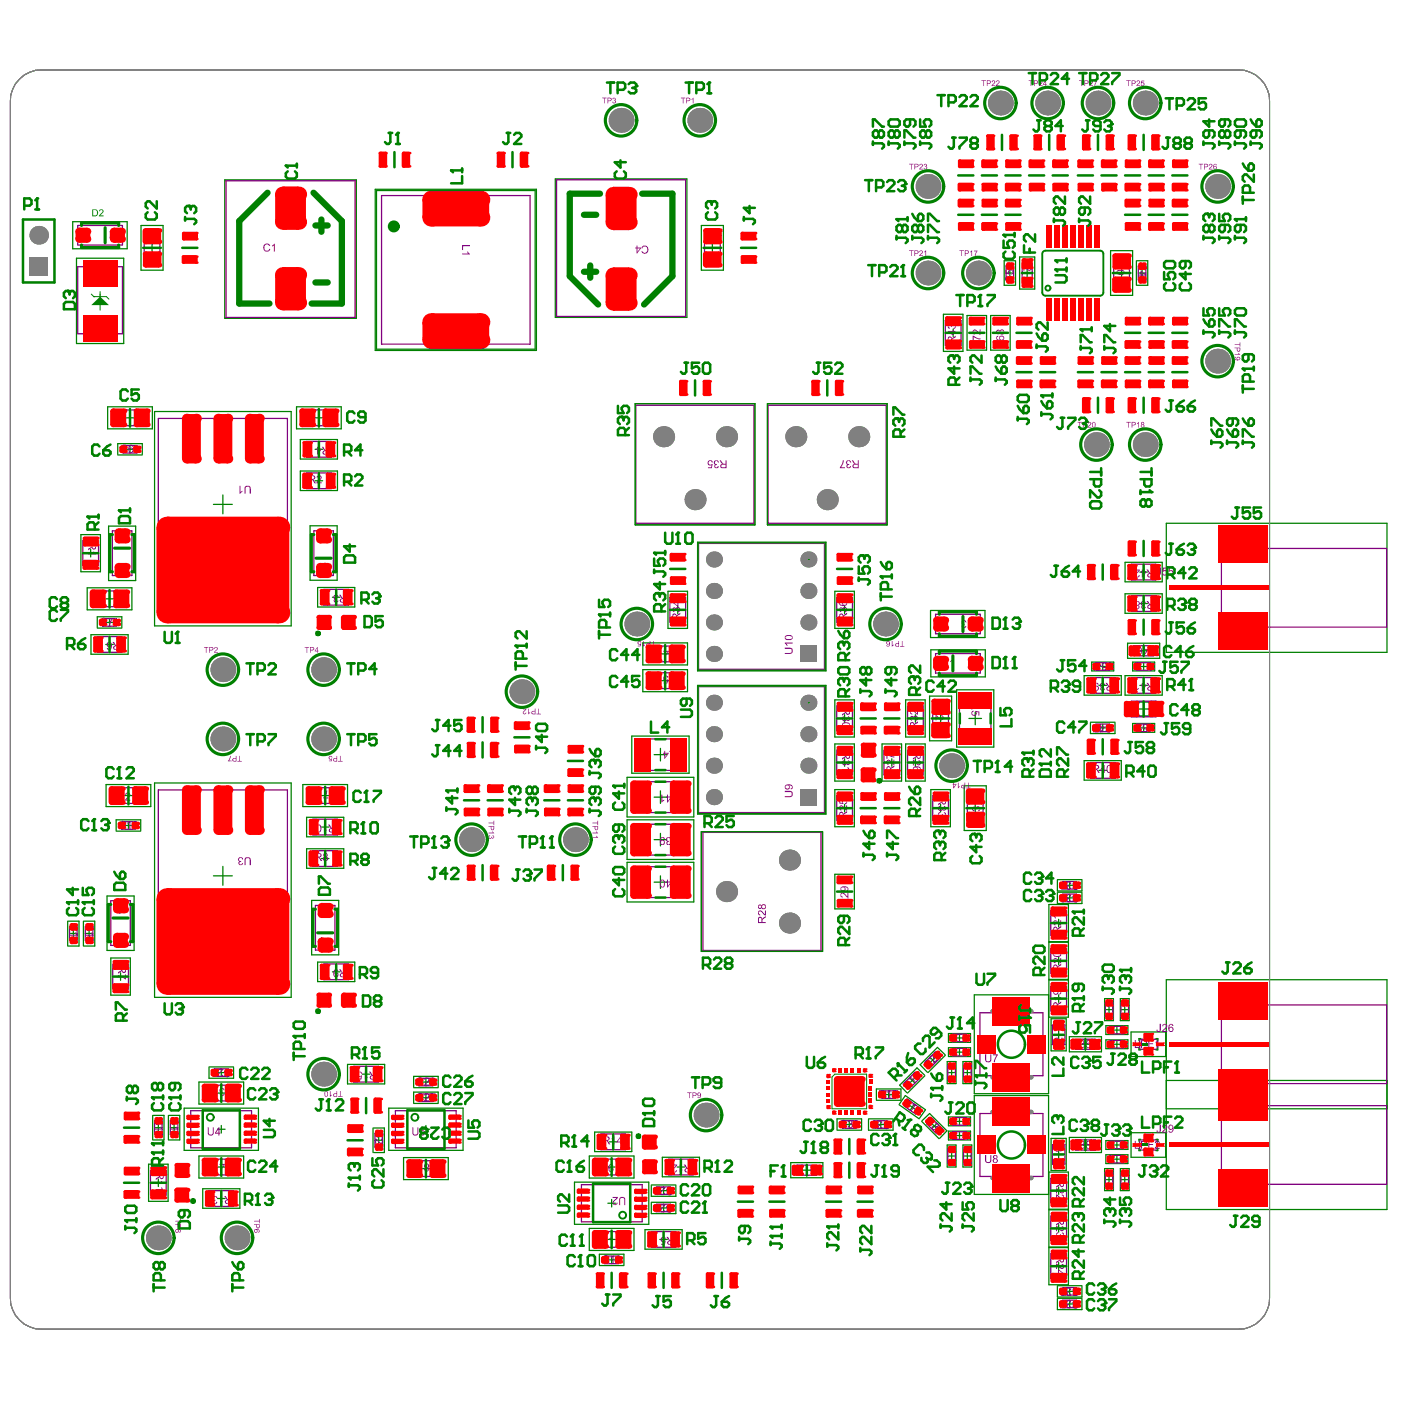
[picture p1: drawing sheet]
<svg xmlns="http://www.w3.org/2000/svg" width="92mm" height="92mm" viewBox="0 0 92 92" stroke-linecap="round" stroke-linejoin="round" font-family="sans-serif">
<path d="M1.3 5.2a2.01 2.01 0 0 1 1.5-.6h78.6a2.05 2.05 0 0 1 2 2.1v78.6a2.05 2.05 0 0 1-2 2.1h-78.6a2.05 2.05 0 0 1-2.1-2.1v-78.6a2.01 2.01 0 0 1 .6-1.5z" fill="none" stroke="#808080" stroke-width=".07"/>
<g fill="none" stroke="#008000" stroke-width=".08">
<path d="M4.8 14.6h3.6v1.7h-3.6zM5 17h3.1v5.6h-3.1zM9.3 14.8h1.4v3h-1.4zM9.7 16.3h.5M10 16v.5M14.8 11.8h8.6v9.1h-8.6zM24.7 12.4h10.6v10.6h-10.6zM36.5 11.8h8.6v9.1h-8.6zM46.1 14.8h1.4v3h-1.4zM46.6 16.3h.5M46.8 16v.5M66.1 17.9h.5"/>
<path d="M66.4 17.7v.5M66.7 17.1h-.7v1.6h.7M66.7 17.1v1.6M67 16.9h1v2.1h-1zM67.1 17.9h.8M67.5 17.5v.8M73 16.5h1.4v2.9h-1.4zM73.5 17.9h.5M73.7 17.7v.5M74.7 17.1v1.6M74.7 17.1h.7v1.6h-.7M74.8 17.9h.5"/>
<path d="M75.1 17.7v.5M5.3 35.1h1.3v2.5h-1.3zM5.7 36.4h.5M5.7 38.6h3v1.5h-3zM6 36.1v.5M7 39.4h.4M7.1 26.7h2.9v1.5h-2.9zM7.1 34.6h1.8v3.6h-1.8zM7.2 39.1v.5M7.7 29.9v-.7h1.7v.7M7.7 29.9h1.7M8.3 29.5h.5"/>
<path d="M8.3 27.5h.5M8.5 27.2v.5M8.5 29.3v.5M10.2 27h8.9v14.1h-8.9zM14 33.1h1.3M14.6 32.5v1.3M19.5 26.7h2.9v1.5h-2.9zM19.7 28.9h2.5v1.3h-2.5zM19.7 31h2.5v1.2h-2.5zM20.4 34.6h1.8v3.5h-1.8zM20.7 29.5h.5M20.7 27.5h.5"/>
<path d="M20.7 31.6h.5M20.9 38.6h2.4v1.3h-2.4zM21 27.2v.5M21 29.3v.5M21 31.3v.5M21.8 39.3h.5M22.1 39v.5M41.7 26.5h7.9v8h-7.9zM43.9 38.9h1.3v2.4h-1.3zM44.5 39.8v.5M45.8 35.6h8.5v8.5h-8.5zM50.4 26.5h7.9v8h-7.9z"/>
<path d="M54.9 38.9h1.2v2.4h-1.2zM55.5 39.8v.5M62 20.7h1.3v2.4h-1.3zM62.4 21.9h.5M62.6 21.6v.5M63.6 20.7h1.2v2.3h-1.2zM65.1 20.7h1.3v2.3h-1.3zM73.9 37h2.5v1.2h-2.5zM73.9 39h2.5v1.3h-2.5zM74.9 39.7h.5M74.9 37.6h.5M75.2 37.3v.5"/>
<path d="M75.2 39.4v.5M76.7 34.4h14.5v8.5h-14.5zM6 41.7h2.4v1.3h-2.4zM6.4 41.2v-.7h1.6v.7M6.4 41.3h1.6M7 42.4h.4M7 40.9h.4M7 51.6h2.9v1.4h-2.9zM7 58.9h1.8v3.6h-1.8zM7.2 40.7v.5M7.2 42.1v.5M7.6 54.6v-.7h1.6v.7"/>
<path d="M7.6 54.6h1.6M8.2 54.3h.5M8.2 52.3h.5M8.4 52v.5M8.4 54v.5M10.2 51.5h8.9v14h-8.9zM14 57.6h1.3M14.6 56.9v1.3M19.9 51.6h2.9v1.4h-2.9zM20.2 53.7h2.4v1.3h-2.4zM20.2 55.8h2.4v1.3h-2.4zM20.5 59.2h1.8v3.6h-1.8z"/>
<path d="M21.1 52.3h.5M21.1 56.4h.5M21.1 54.4h.5M21.4 52v.5M21.4 54.1v.5M21.4 56.2v.5M41.2 51.1h4.4v2.6h-4.4zM41.2 53.9h4.4v2.6h-4.4zM41.2 56.7h4.4v2.6h-4.4zM41.5 48.4h3.8v2.4h-3.8zM42.2 42.3h3v1.4h-3zM42.2 44h3v1.5h-3z"/>
<path d="M43 58h.8M43 55.2h.8M43 52.4h.8M43 49.6h.8M43.4 49.2v.8M43.4 52v.8M43.4 54.8v.8M43.4 57.6v.8M43.5 44.7h.5M43.5 43h.5M43.7 42.7v.5M43.7 44.5v.5"/>
<path d="M44.3 40.1h.5M45.8 45h8.5v8.5h-8.5zM46.1 54.7h8v7.8h-8zM54.9 48.9h1.2v2.4h-1.2zM54.9 46h1.2v2.4h-1.2zM54.9 51.9h1.2v2.4h-1.2zM54.9 57.5h1.2v2.2h-1.2zM55.3 53.1h.5M55.3 47.2h.5M55.3 40.1h.5M55.3 50.1h.5M55.5 47v.5"/>
<path d="M55.5 49.9v.5M55.5 52.9v.5M58 48.9h1.3v2.4h-1.3zM58.4 50.1h.5M58.6 49.9v.5M59.5 48.9h1.3v2.4h-1.3zM59.5 46h1.3v2.4h-1.3zM59.9 47.2h.5M59.9 50.1h.5M60.2 47v.5M60.2 49.9v.5M61.1 45.7h1.4v3h-1.4z"/>
<path d="M61.2 40.1h3.5v1.8h-3.5zM61.2 51.9h1.3v2.4h-1.3zM61.2 42.7h3.6v1.8h-3.6zM61.6 53.1h.5M61.6 47.2h.5M61.8 47v.5M61.8 52.9v.5M62.9 45.3h2.4v3.8h-2.4zM63.4 51.6h1.4v3h-1.4zM63.7 47.2h.8M63.8 53.1h.5M64.1 46.8v.8"/>
<path d="M64.1 52.9v.5M68.9 59.4h1.3v2.5h-1.3zM69.5 57.9v.7h1.6v-.7M69.5 58.7v.7h1.6v-.7M69.5 58.6h1.6M69.5 57.8h1.6M70.1 59h.4M70.1 58.2h.4M70.3 57.9v.5M70.3 58.8v.5M71.3 44.4h2.4v1.3h-2.4zM71.3 50h2.4v1.3h-2.4z"/>
<path d="M71.7 47.5v.7h1.6v-.7M71.7 47.5h1.6M71.7 43.5h1.5v.6h-1.5zM72.2 47.8h.5M72.2 43.8h.5M72.2 45h.5M72.2 50.6h.5M72.5 43.6v.5M72.5 44.8v.5M72.5 47.6v.5M72.5 50.4v.5M73.9 44.4h2.5v1.3h-2.5z"/>
<path d="M74.1 42.3h2.1v1h-2.1zM74.1 46.1h2.1v1h-2.1zM74.4 47.5h1.5v.6h-1.5zM74.4 43.5h1.5v.6h-1.5zM74.8 46.6h.8M74.8 42.8h.8M74.9 47.8h.5M74.9 43.8h.5M74.9 45h.5M75.2 42.4v.8M75.2 43.6v.5M75.2 44.8v.5"/>
<path d="M75.2 46.2v.8M75.2 47.6v.5M4.4 60.5v1.7M4.5 60.5h.7v1.7h-.7M4.6 61.3h.5M4.8 61.1v.5M5.5 60.5v1.7M5.5 60.5h.7v1.7h-.7M5.6 61.3h.5M5.9 61.1v.5M7.3 63h1.3v2.4h-1.3zM7.7 64.2h.5"/>
<path d="M7.9 63.9v.5M9.8 76.5h1.2v2.5h-1.2zM10 73.3v1.6M10.1 73.3h.7v1.6h-.7M10.2 77.7h.5M10.2 74.1h.5M10.4 73.9v.5M10.4 77.5v.5M11.1 73.3v1.6M11.1 73.3h.7v1.6h-.7M11.2 74.1h.5M11.4 73.9v.5"/>
<path d="M12.1 72.8h4.9v2.8h-4.9zM13.1 76h2.9v1.4h-2.9zM13.1 71.1h2.9v1.5h-2.9zM13.3 78.1h2.5v1.3h-2.5zM13.7 70.2v.7h1.7v-.7M13.7 70.1h1.7M14.3 76.7h.5M14.3 70.5h.5M14.3 78.8h.5M14.3 74.2h.5M14.3 71.8h.5M14.5 70.2v.5"/>
<path d="M14.5 71.6v.5M14.5 74v.5M14.5 76.4v.5M14.5 78.5v.5M20.9 63.2h2.4v1.3h-2.4zM21.8 63.9h.5M22.1 63.6v.5M22.8 70h2.5v1.2h-2.5zM23.8 70.6h.5M24.1 70.3v.5M24.5 74.1v1.6M24.6 74.1h.7v1.6h-.7"/>
<path d="M24.6 74.9h.5M24.9 74.7v.5M25.6 72.8h4.8v2.8h-4.8zM26.5 76.1h3v1.4h-3zM27.2 71.4v-.7h1.6v.7M27.2 72.5v-.7h1.6v.7M27.2 72.5h1.6M27.2 71.5h1.6M27.7 76.8h.5M27.7 74.2h.5M27.7 72.1h.5M27.7 71.1h.5"/>
<path d="M28 70.9v.5M28 71.9v.5M28 74v.5M28 76.6v.4M37.8 77.7h4.8v2.8h-4.8zM38.7 76h3v1.4h-3zM39.1 74.4h2.4v1.3h-2.4zM39.9 79.1h.5M39.9 76.7h.5M40.1 75h.4M40.2 76.4v.5M40.2 78.8v.5"/>
<path d="M40.3 74.8v.5M42.8 77.9v.7h1.6v-.7M42.8 79.1v.7h1.6v-.7M42.8 79h1.6M42.8 77.9h1.6M43.4 79.4h.5M43.4 78.2h.5M43.5 76.1h2.5v1.2h-2.5zM43.6 78v.5M43.6 79.1v.5M44.5 76.7h.5M44.7 76.4v.5"/>
<path d="M52 76.4h2.1v1h-2.1zM52.6 76.9h.8M53 76.5v.8M55 74.2v-.7h1.6v.7M55 74.3h1.6M55.6 73.9h.5M55.8 73.7v.5M57.1 73.6v.7h1.6v-.7M57.1 73.5h1.6M57.6 72.3v-.7h1.6v.7M57.6 72.3h1.6M57.6 73.9h.5"/>
<path d="M57.9 73.7v.5M58.2 71.9h.5M58.4 71.7v.5M59.1 72.6l1.3 .9M59.1 72.6l.4-.6 1.3 .9-.4 .6M59.7 72.6l.5 .3M59.8 70.8l.3 .4M60.1 72.6l-.3 .4M60.1 70.8l-.3 .4M60.6 73.7l1.1 1.1M60.6 73.7l.5-.5 1.1 1.1-.4 .5M60.8 70.7l-.5-.5-1.2 1.1 .5 .5"/>
<path d="M60.8 70.7l-1.2 1.1M61.1 69.5l.4 .3M61.2 73.8l.4 .4M61.5 69.5l-.4 .3M61.6 73.8l-.4 .4M62.1 69.3l-.5-.5-1.1 1.2 .4 .5M62.1 69.4l-1.1 1.1M62.3 75.2h.5v1.5h-.5zM62.3 69.8h.5v1.4h-.5zM62.3 76h.5M62.3 70.5h.5M62.3 67.9h1.5v.6h-1.5z"/>
<path d="M62.3 68.9h1.5v.5h-1.5zM62.3 73.4h1.5v.6h-1.5zM62.3 74.3h1.5v.6h-1.5zM62.5 70.2v.5M62.5 75.7v.5M62.8 73.7h.5M62.8 74.6h.5M62.8 69.1h.5M62.8 68.2h.5M63.1 68v.5M63.1 68.9v.5M63.1 73.5v.4"/>
<path d="M63.1 74.4v.5M63.3 75.2h.6v1.5h-.6zM63.3 69.8h.6v1.4h-.6zM63.3 76h.5M63.3 70.5h.5M63.6 70.2v.5M63.6 75.7v.5M64 65.4h4.9v6.5h-4.9zM64 72h4.9v6.5h-4.9zM68.9 61.9h1.3v2.5h-1.3zM68.9 64.4h1.3v2.5h-1.3zM68.9 77h1.3v2.5h-1.3z"/>
<path d="M68.9 79.5h1.3v2.5h-1.3zM69.1 67h1v2.1h-1zM69.1 74.8h1v2.1h-1zM69.2 75.9h.8M69.2 68h.8M69.3 65.6h.5M69.3 78.2h.5M69.3 63.1h.5M69.3 60.7h.5M69.6 60.4v.5M69.6 62.9v.5M69.6 65.4v.5"/>
<path d="M69.6 67.6v.8M69.6 75.5v.8M69.6 78v.5M70.3 68.1h2.1v1h-2.1zM70.3 74.8h2.1v.9h-2.1zM70.9 75.2h.8M70.9 68.6h.8M71.3 68.2v.8M71.3 74.9v.7M72.6 76.8h.6v1.4h-.6zM72.6 65.6h.6v1.5h-.6zM72.6 77.5h.5"/>
<path d="M72.6 66.4h.5M72.7 67.4h1.4v.6h-1.4zM72.7 68.3h1.4v.6h-1.4zM72.7 75h1.4v.5h-1.4zM72.7 75.9h1.4v.6h-1.4zM72.9 66.1v.5M72.9 77.3v.5M73.2 75.2h.5M73.2 76.2h.5M73.2 68.6h.5M73.2 67.7h.5M73.4 67.5v.4"/>
<path d="M73.4 68.4v.5M73.4 75v.5M73.4 75.9v.5M73.6 76.8h.6v1.4h-.6zM73.6 65.6h.6v1.5h-.6zM73.7 77.5h.5M73.7 66.4h.5M73.9 66.1v.5M73.9 77.3v.5M74.3 67.8h2.3v1.6h-2.3zM74.3 74.4h2.3v1.7h-2.3zM76.7 64.4h14.5v15.1h-14.5z"/>
<path d="M76.7 72.9h14.5M76.7 71h14.5M38.7 80.7h3v1.5h-3zM39.4 83.1v-.7h1.6v.7M39.4 83.2h1.6M39.9 82.8h.5M39.9 81.5h.5M40.2 81.2v.5M40.2 82.6v.4M42.4 80.8h2.4v1.3h-2.4zM43.4 81.5h.5M43.6 81.2v.5"/>
<path d="M68.9 82h1.3v2.4h-1.3zM69.3 80.7h.5M69.3 83.2h.5M69.5 84.5v.7h1.6v-.7M69.5 85.4v.7h1.6v-.7M69.5 85.3h1.6M69.5 84.5h1.6M69.6 80.5v.5M69.6 83v.5M70.1 85.7h.4M70.1 84.9h.4M70.3 84.6v.5"/>
<path d="M70.3 85.4v.5"/>
</g>
<g fill="none" stroke="#800080" stroke-width=".08">
<path d="M5.1 14.8h2.9v1.3h-2.9zM5.1 17.5h2.9v4.4h-2.9zM9.5 17.1h.1M9.5 15.5h1v1.6h-1zM14.9 11.9h8.4v9h-8.4zM25.1 12.9h9.7v9.7h-9.7zM36.6 11.8h8.5v9h-8.5zM46.3 15.5h1v1.6h-1zM47.3 15.5h.1M66.1 17.5h.5v.9h-.5zM67.2 17.3h.6v1.3h-.6zM73.2 17.1h1v1.6h-1z"/>
<path d="M74.2 17.1h.1M74.8 17.5h.5v.9h-.5zM5.4 35.5h1.1v1.7h-1.1zM6.4 38.8h.1M6.4 38.8h1.6v1.1h-1.6zM7.4 34.9h1.3v2.9h-1.3zM7.7 26.9h.1M7.7 26.9h1.7v1.1h-1.7zM8.1 29.3h.9v.5h-.9zM10.4 27.5h8.5v12.9h-8.5zM20.2 26.9h1.6v1.1h-1.6zM20.2 29h1.6v1h-1.6z"/>
<path d="M20.2 31.1h1.6v1h-1.6zM20.6 34.9h1.3v2.9h-1.3zM21.3 38.7h1.6v1.1h-1.6zM21.8 28h.1M41.8 26.6h7.7v7.8h-7.7zM44 39.3h1.1v1.6h-1.1zM45.9 35.7h8.3v8.3h-8.3zM50.5 26.6h7.7v7.8h-7.7zM55 39.3h1v1.6h-1zM62.1 21.1h1.1v1.6h-1.1zM74.4 39.1h1.6v1.1h-1.6zM74.4 37.1h1.6v1h-1.6z"/>
<path d="M80.3 36h10.8v5.2h-10.8zM6.4 41.8h1.6v1.1h-1.6zM6.7 40.7h1v.5h-1zM7.3 59.2h1.3v2.9h-1.3zM7.6 51.8h.1M7.6 51.8h1.6v1h-1.6zM8 54h.9v.5h-.9zM10.4 51.9h8.5v12.9h-8.5zM20.6 51.8h1.6v1h-1.6zM20.6 53.8h1.6v1.1h-1.6zM20.6 55.9h1.6v1h-1.6zM20.7 59.5h1.3v2.9h-1.3z"/>
<path d="M22.2 52.8h.1M42.1 48.6h2.6v2h-2.6zM42.1 51.4h2.6v2h-2.6zM42.1 54.2h2.6v2h-2.6zM42.1 57h2.6v2h-2.6zM42.9 42.5h1.6v1h-1.6zM42.9 44.2h1.6v1.1h-1.6zM44.5 45.3h.1M44.5 43.5h.1M45.9 45.1h8.3v8.3h-8.3zM46.2 54.7h7.8v7.8h-7.8zM55 52.3h1v1.6h-1z"/>
<path d="M55 49.3h1v1.6h-1zM55 46.4h1v1.6h-1zM58.1 49.3h1v1.6h-1zM59.6 49.3h1.1v1.6h-1.1zM59.6 46.4h1.1v1.6h-1.1zM61.3 52.3h1v1.6h-1zM61.3 46.4h1v1.6h-1zM61.5 40.4h2.9v1.3h-2.9zM61.5 43h2.9v1.2h-2.9zM62.3 46.4h.1M63.1 45.9h2v2.7h-2zM63.6 53.9h.1"/>
<path d="M63.6 52.3h1v1.6h-1zM69.1 59.9h1v1.6h-1zM69.8 57.9h1v.5h-1zM69.8 58.8h1v.5h-1zM71.7 44.5h1.6v1.1h-1.6zM71.7 50.1h1.6v1h-1.6zM72 43.6h.9v.5h-.9zM72 47.6h.9v.5h-.9zM74.4 44.5h1.6v1.1h-1.6zM74.4 46.1h1.6v1h-1.6zM74.5 42.4h1.3v.7h-1.3zM74.7 47.6h.9v.5h-.9z"/>
<path d="M74.7 43.6h.9v.5h-.9zM4.6 60.9h.5v.9h-.5zM5.6 60.9h.5v.9h-.5zM7.4 63.4h1v1.6h-1zM9.9 76.9h1v1.6h-1zM10.2 73.7h.5v.9h-.5zM11.2 73.7h.5v.9h-.5zM12.5 73h4v2.4h-4zM13.7 71.3h1.7v1.1h-1.7zM13.7 76.2h1.7v1h-1.7zM13.7 78.2h1.7v1.1h-1.7zM14.1 70.2h.9v.5h-.9z"/>
<path d="M15.4 77.2h.1M15.4 72.4h.1M21.3 63.4h1.6v1h-1.6zM23.3 70.1h1.6v1h-1.6zM24.6 74.5h.5v.9h-.5zM26 73h4v2.4h-4zM27.2 76.3h1.6v1h-1.6zM27.5 70.9h.9v.5h-.9zM27.5 71.9h.9v.5h-.9zM28.8 77.3h.1M38.2 77.9h4v2.4h-4zM39.4 76.2h.1"/>
<path d="M39.4 76.2h1.6v1h-1.6zM39.5 74.5h1.6v1.1h-1.6zM43.2 78h.9v.5h-.9zM43.2 79.1h.9v.5h-.9zM43.9 76.2h1.7v1h-1.7zM52.4 76.6h1.3v.6h-1.3zM55.4 73.7h.9v.5h-.9zM57.4 73.7h.9v.5h-.9zM57.9 71.7h1v.5h-1zM59.7 72.3l.8 .5-.3 .4-.8-.5zM60.1 70.5l.4 .4-.7 .6-.3-.3zM61.3 73.5l.6 .7-.4 .3-.6-.6z"/>
<path d="M61.4 69.2l.4 .3-.6 .7-.4-.4zM62.3 70h.5v.9h-.5zM62.3 75.5h.5v.9h-.5zM62.6 68h.9v.5h-.9zM62.6 68.9h.9v.5h-.9zM62.6 73.5h.9v.4h-.9zM62.6 74.4h.9v.5h-.9zM63.3 70h.5v.9h-.5zM63.3 75.5h.5v.9h-.5zM64.4 66.6h4.1v4.1h-4.1zM64.4 73.2h4.1v4.1h-4.1zM69.1 62.3h1v1.7h-1z"/>
<path d="M69.1 64.8h1v1.6h-1zM69.1 77.4h1v1.7h-1zM69.1 79.9h1v1.6h-1zM69.2 67.4h.8v1.3h-.8zM69.2 75.2h.8v1.3h-.8zM70.7 68.3h1.3v.7h-1.3zM70.7 74.9h1.3v.7h-1.3zM72.6 65.9h.5v.9h-.5zM72.6 77.1h.5v.9h-.5zM72.9 75.9h1v.5h-1zM72.9 75h1v.5h-1zM72.9 67.5h1v.4h-1z"/>
<path d="M72.9 68.4h1v.5h-1zM73.7 65.9h.5v.9h-.5zM73.7 77.1h.5v.9h-.5zM74.9 75.6h.1M74.9 69h.1M74.9 68.3v.7M74.9 74.9h1.2M74.9 68.3h1.2M74.9 74.9v.7M74.9 68.3h.1M76.1 74.9h.1M76.1 68.3h.1"/>
<path d="M76.1 68.3v.7h-1.2M76.1 74.9v.7h-1.2M80.3 66h10.8v5.2h-10.8zM80.3 72.7h10.8v5.1h-10.8zM39.4 80.9h.1M39.4 80.9h1.6v1.1h-1.6zM39.7 82.6h1v.4h-1zM42.8 80.9h1.6v1.1h-1.6zM69.1 82.4h1v1.6h-1zM69.8 84.6h1v.5h-1zM69.8 85.4h1v.5h-1z"/>
</g>
<g fill="#800080">
<path d="M5.8 36.4h.4l-.1-.1h.1l.1 .1h-.5z"/>
<path d="M30.4 16.1h.5v.1h-.5v.2z"/>
<path d="M30.4 16.7h.4l-.1-.1 .1-.1 .1 .2h-.5z"/>
<path d="M46.5 15.2l.2-.1 .2 .1 .1 .1v.2l-.1 .1v-.3l-.2-.1-.2 .1 .2 .3h-.2z"/>
<path d="M46.5 15.7h.1a.1 .1 0 0 0 0 .2 .1 .1 0 0 0 .1 0 .1 .1 0 0 0 0-.1l.2 .1a.09 .09 0 0 0 .1-.1 .09 .09 0 0 0-.1-.1l.1 .2a.12 .12 0 0 1-.1 .1 .12 .12 0 0 1-.1-.1l-.2 .1-.1-.1z"/>
<path d="M49.9 59.9h.2l.2 .2v-.3v.4l-.2-.2a.13 .13 0 0 0-.1-.1 .13 .13 0 0 0-.1 .2l.1 .1-.2-.1z"/>
<path d="M51.6 52h.5l-.1 .4h-.4v-.1h.3a.14 .14 0 0 0 .1-.1 .14 .14 0 0 0-.1-.1h-.3z"/>
<path d="M55.3 58.7h.2l.2 .2v-.2h.1v.3l-.3-.2a.1 .1 0 0 0-.2 0 .1 .1 0 0 0 .1 .1l-.1 .1-.1-.1z"/>
<path d="M55.2 53h.2l.2 .2v-.3h.1v.4l-.3-.2a.11 .11 0 0 0-.1-.1 .11 .11 0 0 0-.1 .1 .11 .11 0 0 0 .1 .1 .13 .13 0 0 1-.2-.1 .13 .13 0 0 1 .1-.1z"/>
<path d="M55.2 52.5v.2l.2 .1v-.2h.2l.1 .2-.2 .1v-.1a.11 .11 0 0 0 .1-.2 .11 .11 0 0 0-.2 0 .11 .11 0 0 0 0 .2h-.2z"/>
<path d="M55.4 50h.1a.14 .14 0 0 0-.1 .1 .14 .14 0 0 0 .1 .1l.1-.1 .1 .1a.09 .09 0 0 0 .1-.1 .09 .09 0 0 0-.1-.1h.1l.1 .1-.1 .1-.1 .1-.1-.1v.1h-.2l-.1-.1z"/>
<path d="M55.3 50.5h.5l-.1-.1h.1l.1 .2h-.6z"/>
<path d="M55.2 39.9l.2 .1v-.1h.2l.1 .1a.11 .11 0 0 1 0 .1 .11 .11 0 0 1-.2 .1 .11 .11 0 0 0 .1-.2 .1 .1 0 0 0-.1 0 .1 .1 0 0 0-.1 .1l-.1-.1a.09 .09 0 0 0-.1 0 .11 .11 0 0 0 .1 .2h-.1v-.1z"/>
<path d="M60 49.9l.2 .3a.11 .11 0 0 0 .2 0 .11 .11 0 0 0 .1-.1 .11 .11 0 0 0-.1-.1 .13 .13 0 0 1 .1 .1 .13 .13 0 0 1-.1 .2h-.1l-.2-.3v.3h-.1z"/>
<path d="M73.4 16.9l.2-.1h.2l.1 .2v.2l-.1 .1v-.4h-.2l-.2 .1v.1l.2 .1-.1 .1-.1-.2z"/>
<path d="M73.4 17.4l.1-.1-.1 .2 .1 .1a.14 .14 0 0 0 .2-.1 .14 .14 0 0 0-.1-.2l.3 .1v.3l-.1-.3h-.1v.2l-.2 .1-.1-.2z"/>
<path d="M74.9 17.4l.2-.1h.2l.1 .2-.1 .2-.1 .1 .1-.2v-.2h-.3a.16 .16 0 0 0-.1 .1 .16 .16 0 0 0 .1 .2v.1l-.2-.2z"/>
<path d="M5.6 60.8l.2-.1h.2l.2 .2-.1 .2-.1 .1 .1-.3-.3-.1-.1 .1 .1 .3-.1-.1z"/>
<path d="M5.6 61.4h.4v-.1l.1 .2h-.5z"/>
<path d="M5.6 61.7h.2l-.1 .1v.1a.14 .14 0 0 0 .2 0 .14 .14 0 0 0 0-.2h.2v.3v-.2l-.2-.1v.3h-.2z"/>
<path d="M5.6 18.5h.1h-.1a.11 .11 0 0 0 .1 .2 .11 .11 0 0 0 .1-.1 .12 .12 0 0 0 .1 .1 .12 .12 0 0 0 .1-.1l-.1-.2 .1 .1v.2h-.2l-.2 .1-.1-.2z"/>
<path d="M10.2 73.6l.2-.1h.2l.1 .2-.1 .2 .1-.1-.1-.2h-.2a.16 .16 0 0 0-.2 .1 .16 .16 0 0 0 .2 .2h-.1l-.1-.1z"/>
<path d="M10.2 74.2h.4l-.1-.1h.1l.1 .1h-.5z"/>
<path d="M16.7 80.2h.3l.1-.1v.3l-.1-.1z"/>
<path d="M32.1 54.1h.3l.1-.2v.3l-.1-.1z"/>
<path d="M32.1 54.7h.3l-.1-.1h.1l.1 .2z"/>
<path d="M32.1 54.9h.1v.2l.1-.1 .1 .1v-.2h.1l-.1 .2h-.1a.11 .11 0 0 1-.2 0 .11 .11 0 0 1 0-.2z"/>
<path d="M38.9 54.1h.4v-.2v.3v-.1z"/>
<path d="M38.9 54.7h.3v-.1l.1 .2z"/>
<path d="M38.9 55h.3v-.1l.1 .2z"/>
<path d="M51.6 42.6h.5l-.1 .4h-.4v-.1h.3a.14 .14 0 0 0 .1-.1 .14 .14 0 0 0-.1-.2h-.3z"/>
<path d="M51.6 42.2h.5v.1h-.4l.1 .1h-.1z"/>
<path d="M55.4 47.1h.1a.14 .14 0 0 0-.1 .1 .14 .14 0 0 0 .1 .1l.1-.1 .1 .1a.09 .09 0 0 0 .1-.1 .09 .09 0 0 0-.1-.1h.1l.1 .1-.1 .1-.1 .1-.1-.1v.1h-.2l-.1-.1z"/>
<path d="M58.3 49.9l.2 .1 .2 .2v-.3h.1v.4l-.3-.2a.11 .11 0 0 0-.1-.1 .11 .11 0 0 0-.1 .1 .11 .11 0 0 0 .1 .1 .13 .13 0 0 1-.2-.1 .13 .13 0 0 1 .1-.2z"/>
<path d="M58.3 49.5l.5 .3-.5-.2v.3z"/>
<path d="M59.8 47.1h.2l.2-.1 .1 .1a.11 .11 0 0 1 0 .2 .11 .11 0 0 1-.1 0 .1 .1 0 0 0 .1-.1 .11 .11 0 0 0-.2-.1 .1 .1 0 0 0 0 .1l-.1-.1a.11 .11 0 0 0-.2 .1 .11 .11 0 0 0 .2 .1l-.1 .1-.1-.1z"/>
<path d="M59.8 46.7l.2-.1 .3 .3v-.3v.4l-.2-.2a.13 .13 0 0 0-.1-.1 .13 .13 0 0 0-.1 .2l.1 .1-.2-.1z"/>
<path d="M61.7 53h.1a.14 .14 0 0 0-.1 .1 .14 .14 0 0 0 .1 .1l.1-.1 .1 .1a.09 .09 0 0 0 .1-.1 .09 .09 0 0 0-.1-.1h.1l.1 .1-.1 .1-.1 .1-.1-.1-.1 .1-.1-.1z"/>
<path d="M61.7 53.4h.1a.11 .11 0 0 0-.1 .2 .11 .11 0 0 0 .1 0 .11 .11 0 0 0 .1-.1l.2 .1v-.1l-.1-.1a.12 .12 0 0 1 .2 .1 .14 .14 0 0 1-.2 .2l-.1-.1-.1 .1h-.1z"/>
<path d="M61.5 46.2l.2-.1h.2l.1 .2v.2h-.1v-.3l-.2-.1-.2 .1v.2l.2 .1h-.1l-.1-.1z"/>
<path d="M61.5 47l.2 .2a.12 .12 0 0 0 .1 .1 .12 .12 0 0 0 .1-.1 .12 .12 0 0 0 0-.1v-.1l.1 .1v.2h-.2l-.3-.2v.2z"/>
<path d="M10.2 77.8h.5l-.1-.2 .2 .2h-.6z"/>
<path d="M10.2 78.2h.5l-.1-.2h.1l.1 .2h-.6z"/>
<path d="M7.9 54l.2-.1 .2 .2-.4-.1v.3a.16 .16 0 0 0 .1 .1 .16 .16 0 0 0 .2-.1h.1l-.1 .2h-.3l-.1-.3z"/>
<path d="M8.4 54.1l.2-.1v.5h-.1v-.4h-.1z"/>
<path d="M8.8 54h.1a.12 .12 0 0 1 .1 0 .12 .12 0 0 1 0 .2l.1 .1-.1 .2h-.2l-.1-.1 .1-.1a.11 .11 0 0 0 .1 .1 .11 .11 0 0 0 .1-.1 .11 .11 0 0 0-.1-.1l.1-.2h-.1l-.1 .1z"/>
<path d="M8 29.3l.3-.1 .1 .2-.2-.1h-.2v.2a.16 .16 0 0 0 .1 .2 .16 .16 0 0 0 .2-.1h.1l-.2 .2-.3-.1v-.2z"/>
<path d="M24 70.4v.4h.2l-.2 .1z"/>
<path d="M23.5 70.5l.2-.1 .1 .2a.11 .11 0 0 0-.2-.1 .11 .11 0 0 0 0 .2 .11 .11 0 0 0 .1 0h.1v.2h-.3h.2v-.2h-.2z"/>
<path d="M27.4 71.9l.3-.1 .1 .2-.3-.1-.1 .3a.16 .16 0 0 0 .2 .1 .16 .16 0 0 0 .1-.1h.1l-.1 .2h-.2l-.1-.2z"/>
<path d="M27.9 71.9h.2a.21 .21 0 0 1 .1 .2 .21 .21 0 0 1-.2 .2l.2 .1h-.3l.2-.3a.12 .12 0 0 0 .1-.1 .12 .12 0 0 0-.1-.1 .12 .12 0 0 0-.1 .1h-.1z"/>
<path d="M28.3 71.9h.3l-.2 .5v-.2l.2-.3h-.3z"/>
<path d="M27.4 70.9l.3-.1 .1 .1h-.3l-.1 .2a.16 .16 0 0 0 .2 .2 .16 .16 0 0 0 .1-.1h.1l-.1 .1h-.2l-.1-.1z"/>
<path d="M27.9 70.8h.2a.21 .21 0 0 1 .1 .3 .21 .21 0 0 1-.2 .1l.2 .1h-.3l.2-.2a.12 .12 0 0 0 .1-.1 .12 .12 0 0 0-.1-.1 .12 .12 0 0 0-.1 .1h-.1z"/>
<path d="M43.9 79.2h.2l.2 .2-.2 .3h-.2l-.1-.2 .1 .1h.2l.1-.2a.16 .16 0 0 0-.2-.2 .16 .16 0 0 0-.1 .1h-.1z"/>
<path d="M43.4 79.2h.3l-.2 .2a.12 .12 0 0 0-.1 .1 .12 .12 0 0 0 .1 .1 .12 .12 0 0 0 .2-.1 .13 .13 0 0 1-.1 .2 .13 .13 0 0 1-.2-.1v-.2l.3-.2h-.3z"/>
<path d="M43.1 79.2v.4l.2-.1-.2 .2z"/>
<path d="M44.2 52.3l.3-.1 .1 .2v.2l-.1 .1h-.2l-.1-.1h.1a.17 .17 0 0 0 .2 0 .17 .17 0 0 0 0-.3 .17 .17 0 0 0-.3 .1z"/>
<path d="M43.5 52.2v.4h.2l-.2 .1z"/>
<path d="M44 49.3h.3v.6h-.1v-.5h-.2z"/>
<path d="M44.5 44.4h.2l.1 .1v.3l-.1 .1h-.2l-.1-.1 .3 .1 .1-.2-.1-.2-.3 .1z"/>
<path d="M43.6 44.4h.1a.1 .1 0 0 1 .2 0 .1 .1 0 0 1 0 .1 .11 .11 0 0 0-.2 0 .11 .11 0 0 0 0 .2 .11 .11 0 0 0 .2 0v.2h-.3h.2v-.2h-.2z"/>
<path d="M44.5 42.7h.3l.1 .3-.2 .2h-.2l-.1-.2 .3 .1 .1-.1-.1-.3-.3 .1z"/>
<path d="M42.9 42.1l.1 .4h.1h-.3h.1z"/>
<path d="M42.3 42.1v.3h.1l-.1 .1z"/>
<path d="M41.9 42.2l.2-.1v.1h-.1a.11 .11 0 0 0 0 .1 .11 .11 0 0 0 .1 0v.2h-.2l.2-.1a.12 .12 0 0 1-.2-.1 .12 .12 0 0 1 0-.1z"/>
<path d="M58.2 73.7h.2l.1 .2-.1 .3h-.2l-.1-.1 .1 .1 .2-.1v-.2a.16 .16 0 0 0-.1-.2 .16 .16 0 0 0-.2 .2v-.1z"/>
<path d="M57.7 73.7a.11 .11 0 0 1 .2 0 .11 .11 0 0 1 0 .1 .1 .1 0 0 0-.1-.1 .11 .11 0 0 0-.1 .2 .1 .1 0 0 0 .2 0l-.1 .1a.1 .1 0 0 0 0 .2 .09 .09 0 0 0 .1-.1 .12 .12 0 0 1-.1 .1 .12 .12 0 0 1-.1-.1l.1-.1-.1-.1z"/>
<path d="M57.3 73.7h.1v.4l.1-.1-.1 .2h-.1z"/>
<path d="M55.2 73.7l.3-.1 .1 .1h-.3v.2a.16 .16 0 0 0 .1 .2 .16 .16 0 0 0 .2-.2l.1 .1-.2 .1h-.2l-.1-.1z"/>
<path d="M55.7 73.7l.1-.1 .2 .1-.1 .1 .1 .1v.1v.1a.11 .11 0 0 1-.2 0 .11 .11 0 0 1 0-.1 .1 .1 0 0 0 .1 .1 .11 .11 0 0 0 .1-.2 .1 .1 0 0 0-.2 0l.1-.1a.09 .09 0 0 0 0-.1 .09 .09 0 0 0-.1 .1z"/>
<path d="M59.3 42.1v.4h.1h-.3h.2z"/>
<path d="M58.6 42.1l.1 .3-.1 .1z"/>
<path d="M63.7 40.8v.4l.2-.1-.2 .2z"/>
<path d="M63.3 40.8a.11 .11 0 0 1 .1 0 .11 .11 0 0 1 .1 .1 .11 .11 0 0 0-.2-.1 .1 .1 0 0 0 0 .1 .1 .1 0 0 0 .1 .1l-.1 .1a.09 .09 0 0 0 0 .1 .09 .09 0 0 0 .1 0h.1l-.1 .1-.2-.1 .1-.1-.1-.3z"/>
<path d="M70.5 85.6l.3-.1 .1 .2-.1 .3h-.2l-.1-.2 .1 .1h.2l.1-.2a.16 .16 0 0 0-.2-.2 .16 .16 0 0 0-.2 .2v-.1z"/>
<path d="M70.1 85.5h.1a.11 .11 0 0 1 .1 0 .11 .11 0 0 1 0 .1 .1 .1 0 0 0-.1-.1 .11 .11 0 0 0-.1 .2 .1 .1 0 0 0 .2 0l-.1 .1a.09 .09 0 0 0 0 .1 .09 .09 0 0 0 .1-.1 .12 .12 0 0 1 0 .2 .12 .12 0 0 1-.2-.1l.1-.1-.1-.1z"/>
<path d="M69.9 85.5v.1l-.2 .3h.3v.1h-.3z"/>
<path d="M70.6 58.8h.2l.1 .3-.1 .2h-.2l-.1-.1 .1 .1 .2-.1 .1-.2a.16 .16 0 0 0-.2-.2 .16 .16 0 0 0-.2 .2v-.1z"/>
<path d="M70.1 58.8h.1a.11 .11 0 0 1 .1 0 .11 .11 0 0 1 0 .1 .1 .1 0 0 0-.1-.1 .11 .11 0 0 0-.1 .2 .1 .1 0 0 0 .2 0l-.1 .1a.1 .1 0 0 0 0 .2 .09 .09 0 0 0 .1-.1 .12 .12 0 0 1 0 .1 .12 .12 0 0 1-.2-.1l.1-.1-.1-.1z"/>
<path d="M69.7 58.8h.2l.1 .1h-.1a.11 .11 0 0 0-.1-.1 .11 .11 0 0 0-.1 .2 .11 .11 0 0 0 .2 0l-.1 .2 .1 .1v-.1h.1l-.2 .1a.12 .12 0 0 1-.1-.1 .12 .12 0 0 1 .1-.1l-.1-.1z"/>
<path d="M72.7 47.7l.3-.1 .1 .3-.1 .2h-.3v-.1l.1 .1h.2v-.3a.16 .16 0 0 0-.1-.1 .16 .16 0 0 0-.2 .1h-.1z"/>
<path d="M72 47.6h.1v.2l-.2 .3h.3h-.4z"/>
<path d="M70.8 27.7h.3l-.1 .1v.3l-.1-.3z"/>
<path d="M71.5 27.8h.2v.1l-.2 .2h.2h-.2v-.1a.11 .11 0 0 0 .2-.1 .11 .11 0 0 0-.1-.1l-.1 .1z"/>
<path d="M76.2 73.9h.1l-.1 .5a.1 .1 0 0 1-.1 0 .1 .1 0 0 1 0-.1v.1h.1z"/>
<path d="M76.4 74l.1-.1 .2 .1v.2l-.2 .2h.2h-.3l.2-.3a.11 .11 0 0 0 0-.1 .11 .11 0 0 0-.2 .1z"/>
<path d="M76.2 67.3h.1l-.1 .5a.1 .1 0 0 1-.1 0 .1 .1 0 0 1 0-.1h.1z"/>
<path d="M76.4 67.3h.1h.2v.2l-.2 .3h.2h-.3l.2-.3a.11 .11 0 0 0 0-.2 .14 .14 0 0 0-.2 .2z"/>
<path d="M76.2 37.3h.1l-.1 .5a.1 .1 0 0 1-.1 0 .1 .1 0 0 1 0-.1h.1z"/>
<path d="M76.4 37.3h.3l-.2 .1v.1l.2 .1-.1 .2a.11 .11 0 0 1-.1 0 .11 .11 0 0 1-.1-.1l.1 .1a.12 .12 0 0 0 .1-.1 .12 .12 0 0 0 0-.1 .12 .12 0 0 0-.2 0z"/>
<path d="M76.8 37.3h.3l-.2 .1v.1h.1l.1 .1a.18 .18 0 0 1-.1 .2 .18 .18 0 0 1-.2-.1h.1a.11 .11 0 0 0 .1 0 .11 .11 0 0 0 0-.2 .11 .11 0 0 0-.1 .1h-.1z"/>
<path d="M74 27.7h.3l-.1 .1v.3l-.1-.3z"/>
<path d="M74.7 27.8l.2-.1v.4l-.1-.3-.1 .1z"/>
<path d="M7.8 64.1l.4 .2v-.3h.1v.4l-.5-.2z"/>
<path d="M7.8 35.6h.4l-.1-.2h.1l.1 .2h-.5z"/>
<path d="M24.7 74.4l.2-.1h.2l.1 .2-.1 .2-.1 .1 .1-.2v-.2h-.2a.16 .16 0 0 0-.2 .1 .16 .16 0 0 0 .1 .2v.1l-.1-.2z"/>
<path d="M24.7 74.8l.2 .2a.12 .12 0 0 0 .1 .1 .12 .12 0 0 0 .1-.1 .12 .12 0 0 0-.1-.1 .13 .13 0 0 1 .2 .1 .13 .13 0 0 1-.1 .1h-.2l-.2-.2v.3z"/>
<path d="M24.7 75.3l.1-.1v.1a.12 .12 0 0 0-.1 .2 .12 .12 0 0 0 .2 0 .12 .12 0 0 0 0-.2v-.1l.3 .1v.3l-.1-.2-.1-.1v.2l-.3 .1v-.1z"/>
<path d="M43.5 81.3a.1 .1 0 0 1 .2 0 .1 .1 0 0 1 0 .1 .12 .12 0 0 0-.2 0 .12 .12 0 0 0 0 .2 .12 .12 0 0 0 .2-.1h.1l-.1 .3h-.3l.3-.1v-.1h-.3z"/>
<path d="M44.7 76.5v.4h.2l-.2 .1z"/>
<path d="M44.2 76.5h.3l-.1 .2a.14 .14 0 0 0-.2 .2 .13 .13 0 0 0 .2 .1l.1-.1-.1 .1h-.2v-.2l.2-.2h-.2z"/>
<path d="M43.8 78.1l.3-.1 .2 .3-.2 .2h-.2l-.1-.1 .1 .1h.2l.1-.3a.16 .16 0 0 0-.2-.1 .16 .16 0 0 0-.1 .1h-.1z"/>
<path d="M43.4 78h.3l-.2 .2a.12 .12 0 0 0-.1 .2 .12 .12 0 0 0 .1 .1 .12 .12 0 0 0 .2-.1 .13 .13 0 0 1-.1 .2 .13 .13 0 0 1-.2-.1v-.2l.3-.2h-.3z"/>
<path d="M44.2 55.1l.3-.1 .1 .2v.2l-.1 .1h-.2l-.1-.1h.1a.18 .18 0 0 0 .2 0 .18 .18 0 0 0 0-.2 .18 .18 0 0 0-.2-.1l-.1 .1z"/>
<path d="M43.8 55.1l.2-.1 .1 .1-.1 .1a.11 .11 0 0 0-.1-.1 .11 .11 0 0 0-.1 .1 .11 .11 0 0 0 .2 .1 .12 .12 0 0 0-.1 .1 .12 .12 0 0 0 0 .1l.2-.1-.1 .1h-.2l.1-.2-.1-.1z"/>
<path d="M44.2 57.9l.3-.1 .1 .2v.2l-.1 .1h-.2l-.1-.1h.1a.18 .18 0 0 0 .2 0 .18 .18 0 0 0 0-.3 .18 .18 0 0 0-.2 0l-.1 .1z"/>
<path d="M44.2 39.9l.2 .1 .1-.1h.1l.1 .1a.11 .11 0 0 1 0 .1 .11 .11 0 0 1-.1 .1 .1 .1 0 0 0 0-.2 .1 .1 0 0 0-.1 0 .1 .1 0 0 0 0 .1l-.1-.1a.1 .1 0 0 0-.2 0 .11 .11 0 0 0 .1 .2l-.1-.1z"/>
<path d="M63.6 51.4l.1 .4h.1h-.3h.1z"/>
<path d="M63 51.4v.3h.1l-.1 .1z"/>
<path d="M62.1 43.4l.1-.1v.5v-.4l-.2 .1z"/>
<path d="M62.5 43.4l.1-.1v.5v-.4l-.2 .1z"/>
<path d="M66.1 18.2l.1-.1-.1 .2v.1l.3 .1a.16 .16 0 0 0 .1-.1 .16 .16 0 0 0-.1-.2l.1-.1 .1 .1v.2l-.3 .2-.2-.1z"/>
<path d="M66.1 17.7v.2l.2 .1-.1-.2 .1-.1h.2l.1 .1a.1 .1 0 0 1 0 .2 .1 .1 0 0 1-.1 0l.1-.1-.1-.1a.12 .12 0 0 0-.2 0 .12 .12 0 0 0 0 .2h-.2z"/>
<path d="M66.1 17.4h.5v.1h-.4l.1 .1h-.1z"/>
<path d="M63.1 16.5h.2h-.1v.3v-.3z"/>
<path d="M63.8 16.5h.1v.3l-.1-.3v.1z"/>
<path d="M64 16.5h.3l-.2 .3v-.1l.1-.2z"/>
<path d="M69.4 83l.3 .3a.11 .11 0 0 0 .1 .1 .11 .11 0 0 0 .1-.2 .11 .11 0 0 0-.1-.1 .13 .13 0 0 1 .2 .1 .14 .14 0 0 1-.2 .2h-.1l-.2-.3v.3h-.1z"/>
<path d="M70.5 84.7l.3-.1 .1 .3-.1 .2-.2 .1-.1-.2 .1 .1h.2l.1-.3a.16 .16 0 0 0-.2-.1 .16 .16 0 0 0-.2 .1z"/>
<path d="M70.1 84.7h.1a.11 .11 0 0 1 .1-.1 .11 .11 0 0 1 0 .2 .1 .1 0 0 0-.1-.1 .1 .1 0 0 0-.1 .1 .11 .11 0 0 0 .2 .1l-.1 .1a.09 .09 0 0 0 0 .1 .09 .09 0 0 0 .1-.1 .12 .12 0 0 1 0 .2 .12 .12 0 0 1-.2-.1l.1-.2h-.1z"/>
<path d="M69.3 75h.5h-.4v.3h-.1z"/>
<path d="M69.4 75.4h.1a.11 .11 0 0 0-.1 .1 .11 .11 0 0 0 .1 .1 .11 .11 0 0 0 .1-.1l.2 .1v-.1l-.1-.1h.1v.2l-.4 .1-.1-.1z"/>
<path d="M69.2 65.5h.5v.1h-.4l.1 .1h-.1z"/>
<path d="M70.6 58h.2l.1 .2-.1 .3h-.2l-.1-.2 .1 .1h.2l.1-.2a.16 .16 0 0 0-.2-.2 .16 .16 0 0 0-.2 .1z"/>
<path d="M70.1 58h.1a.11 .11 0 0 1 .1 0 .11 .11 0 0 1 0 .1 .1 .1 0 0 0-.1-.1 .1 .1 0 0 0-.1 .1 .11 .11 0 0 0 .2 .1l-.1 .1a.09 .09 0 0 0 0 .1 .09 .09 0 0 0 .1-.1 .12 .12 0 0 1 0 .2 .12 .12 0 0 1-.2-.1l.1-.2h-.1z"/>
<path d="M72.3 44.9h.1a.11 .11 0 0 1 .1 0 .11 .11 0 0 1 .1 .1 .11 .11 0 0 0-.2-.1 .1 .1 0 0 0 0 .2 .1 .1 0 0 0 .1 0l-.1 .1a.1 .1 0 0 0 0 .2 .11 .11 0 0 0 .2-.1l-.1 .1h-.2l.1-.2-.1-.1z"/>
<path d="M72.9 43.6a.11 .11 0 0 1 .2 0 .11 .11 0 0 1 0 .1l-.1-.1h-.1v.5h-.1z"/>
<path d="M72.4 43.6h.1a.11 .11 0 0 1 .2 0 .11 .11 0 0 1 0 .1l-.1-.1h-.1a.12 .12 0 0 0 0 .2 .12 .12 0 0 0 .2 0v.3h-.3l.2-.1 .1-.1-.3-.1z"/>
<path d="M67.3 17.1h.5v.3h-.1v-.3h-.1v.3h-.1v-.3h-.2z"/>
<path d="M67.3 17.4l.2 .3a.1 .1 0 0 0 .2 0 .11 .11 0 0 0-.1-.2h.1h.1l-.1 .3h-.2l-.2-.3v.3z"/>
<path d="M67.6 5.3h.3h-.1v.4l-.1-.4z"/>
<path d="M68.3 5.3h.2v.2l-.2 .1 .2 .1h-.2v-.2a.11 .11 0 0 0 .2-.1 .11 .11 0 0 0-.1-.1l-.1 .1z"/>
<path d="M74.6 75v.4h.3v.1h-.3z"/>
<path d="M75.5 75h.3h-.3v.2h.3h-.3v.3z"/>
<path d="M75.9 75h.3v.2l-.2 .2h.2v.1h-.3l.1-.2a.13 .13 0 0 0 .2-.1 .14 .14 0 0 0-.2-.2l-.1 .1z"/>
<path d="M74.6 68.4v.4h.3v.1h-.3z"/>
<path d="M75.5 68.4h.3h-.3v.2h.3h-.3v.3z"/>
<path d="M75.9 68.5l.2-.1v.5v-.4h-.2z"/>
<path d="M74 5.3h.3h-.1v.4l-.1-.4z"/>
<path d="M74.7 5.3h.2v.2l-.2 .1 .2 .1h-.2v-.2a.11 .11 0 0 0 .2-.1 .11 .11 0 0 0-.1-.1l-.1 .1z"/>
<path d="M75 5.3h.2h-.1v.1a.12 .12 0 0 1 .1 .1 .12 .12 0 0 1-.1 .2 .12 .12 0 0 1-.1-.1h.2a.11 .11 0 0 0-.1-.2 .11 .11 0 0 0-.1 .1z"/>
<path d="M81.1 22.6h.4v-.1v.3v-.1z"/>
<path d="M81.1 23.3h.3v-.1l.1 .1z"/>
<path d="M4.7 60.8l.3-.1 .1 .2v.2l-.1 .1 .1-.3-.3-.1-.1 .1 .1 .3-.1-.1-.1-.2z"/>
<path d="M4.6 61.4h.4l-.1-.1h.1l.1 .2h-.5z"/>
<path d="M11.5 80.2h.4v-.1v.3v-.1z"/>
<path d="M11.2 73.6l.2-.1h.2l.2 .2-.1 .2h-.1l.1-.1v-.2h-.3a.16 .16 0 0 0-.1 .1 .16 .16 0 0 0 .1 .2l-.2-.1z"/>
<path d="M11.2 74.2h.4l-.1-.1h.1l.1 .1h-.5z"/>
<path d="M9.8 17h.1l.1 .1-.2 .1 .2 .2 .2-.1 .1-.2-.2-.1h.2v.3l-.2 .1h-.2l-.1-.2z"/>
<path d="M9.8 16.6h.3l.2 .2v-.2v.3l-.2-.1a.13 .13 0 0 0-.1-.2 .14 .14 0 0 0-.2 .2l.2 .1-.2-.1z"/>
<path d="M21.1 61.6l.5 .3-.4-.2v.2h-.1z"/>
<path d="M60.9 73.6l.2-.1h.2l.1 .1v.1h-.1v-.2h-.2l-.2 .3 .3 .1-.1 .1-.2-.2z"/>
<path d="M61.3 74a.11 .11 0 0 0 0 .2 .11 .11 0 0 0 .2 0 .11 .11 0 0 0-.1-.2l.3-.1-.2-.1h.2v.2l-.2 .1v.2l-.2-.1z"/>
<path d="M61.4 74.4l.4-.1a.09 .09 0 0 0 .1-.1 .09 .09 0 0 0-.1 0l-.1-.1h.2l.1 .2-.2 .1h-.3l.2 .2z"/>
<path d="M60.8 69.8l.1-.1h.2l-.3 .1v.2l.3 .1 .1-.3 .1 .2-.2 .2h-.2l-.1-.2z"/>
<path d="M61.1 69.4h.3v.4l.2-.1-.2 .2-.1-.4-.1-.1-.1 .2z"/>
<path d="M63.8 46.3h.6v.1h-.5v.2h-.1z"/>
<path d="M63.9 46.7h.1v.1a.12 .12 0 0 0-.1 .1 .12 .12 0 0 0 .2 .1 .12 .12 0 0 0 0-.2v-.1l.3 .1v.2l-.1-.2h-.1v.2h-.3l-.1-.1z"/>
<path d="M65.5 22.5h.4a.11 .11 0 0 1 .1 .1 .11 .11 0 0 1-.2 .1h.1v-.1h-.4z"/>
<path d="M62.3 21.4l.4-.1 .1 .1v.1l-.1 .1a.11 .11 0 0 0 .1-.2 .11 .11 0 0 0-.2 0 .11 .11 0 0 0 0 .1l-.2-.1-.1 .1h.1a.11 .11 0 0 1-.1 0 .11 .11 0 0 1 0-.1z"/>
<path d="M63.9 22.5h.4a.11 .11 0 0 1 .1 .1 .11 .11 0 0 1-.1 .1h.1v-.1h-.5z"/>
<path d="M63.9 22.1l.5 .2-.4-.2v.3h-.1z"/>
<path d="M63.9 21.7h.2l.3 .2v-.3v.4l-.2-.3a.11 .11 0 0 0-.2 .1 .11 .11 0 0 0 .1 .1 .12 .12 0 0 1-.2 0 .12 .12 0 0 1 0-.2z"/>
<path d="M69.4 78.1l.3 .2a.11 .11 0 0 0 .1 .1 .11 .11 0 0 0 .1-.1 .11 .11 0 0 0-.1-.1 .13 .13 0 0 1 .2 .1 .13 .13 0 0 1-.2 .1h-.1l-.2-.2v.2h-.1z"/>
<path d="M69.4 78.5l.2 .1a.14 .14 0 0 0 .2 .2 .13 .13 0 0 0 .1-.2l-.1-.1 .1 .1v.2h-.2l-.2-.2v.2h-.1z"/>
<path d="M69.4 80.6l.3 .2a.11 .11 0 0 0 .1 .1 .11 .11 0 0 0 .1-.1 .11 .11 0 0 0-.1-.2 .13 .13 0 0 1 .2 .1 .14 .14 0 0 1-.2 .2h-.1l-.2-.3v.3h-.1z"/>
<path d="M69.4 81h.1h.1a.11 .11 0 0 0-.1 .2 .11 .11 0 0 0 .1 .1 .11 .11 0 0 0 .1-.2l.1 .1 .1-.1h-.1a.12 .12 0 0 1 .1 .1 .12 .12 0 0 1-.1 .1l-.1-.1-.1 .1h-.1z"/>
<path d="M69.3 68.8h.5v-.2v.3h-.5z"/>
<path d="M69.3 68.2h.2l.3 .2v-.2v.3l-.2-.1a.13 .13 0 0 0-.1-.2 .13 .13 0 0 0-.1 .2l.1 .1-.2-.1z"/>
<path d="M69.3 63h.2l.2 .2v-.2v.3l-.2-.2a.11 .11 0 0 0-.1-.1 .11 .11 0 0 0-.1 .1 .11 .11 0 0 0 .1 .1 .13 .13 0 0 1-.2 0 .13 .13 0 0 1 .1-.2z"/>
<path d="M69.3 60.5h.2l.2 .2v-.2v.3l-.2-.2a.11 .11 0 0 0-.1-.1 .11 .11 0 0 0-.1 .1 .11 .11 0 0 0 .1 .1 .13 .13 0 0 1-.2 0 .13 .13 0 0 1 .1-.2z"/>
<path d="M69.2 60.2h.5h-.4l.1 .2h-.1z"/>
<path d="M63.9 53.9l.1-.1v.3l.2 .1 .2-.1v-.2h-.2l.1-.1 .1 .1v.2l-.2 .2-.2-.1-.1-.1z"/>
<path d="M63.9 53.1l.2-.1v.1l.1-.1h.2v.2l-.1 .1a.11 .11 0 0 0 .1-.2 .11 .11 0 0 0-.2 0 .11 .11 0 0 0 0 .1l-.1-.1a.11 .11 0 0 0-.2 .1 .11 .11 0 0 0 .2 .1 .12 .12 0 0 1-.2-.1 .12 .12 0 0 1 0-.1z"/>
<path d="M6.6 40.7l.3-.1 .1 .1h-.3l-.1 .2a.16 .16 0 0 0 .2 .2 .16 .16 0 0 0 .2-.2v.1l-.1 .1h-.2l-.1-.2z"/>
<path d="M7.1 40.6h.3l-.2 .5v-.1l.1-.3h-.2z"/>
<path d="M6.1 39.2l.1-.1 .3 .1v.1h-.1l-.2-.1-.1 .2 .1 .2 .3-.1-.1 .2-.3-.1z"/>
<path d="M14.5 78.6v.4l.1-.1-.1 .2z"/>
<path d="M14 78.6h.2l.1 .1h-.1a.11 .11 0 0 0-.1-.1 .11 .11 0 0 0-.1 .2 .11 .11 0 0 0 .2 0l-.2 .2 .2 .1v-.1a.12 .12 0 0 1-.1 .1 .12 .12 0 0 1-.1-.1v-.1l-.1-.1z"/>
<path d="M27.1 74.1h.1v.3a.14 .14 0 0 0 .1 .2 .14 .14 0 0 0 .1-.2v-.3h.1v.4l-.1 .1h-.2z"/>
<path d="M27.7 74.1h.2l-.2 .1v.1l.2 .1-.1 .2a.11 .11 0 0 1-.1 0 .11 .11 0 0 1 0-.1 .12 .12 0 0 0 .1 0 .12 .12 0 0 0 0-.2 .12 .12 0 0 0-.1 .1h-.1z"/>
<path d="M13.7 74.1v.3a.14 .14 0 0 0 .2 .2 .14 .14 0 0 0 .1-.2v-.3v.4l-.1 .1h-.2z"/>
<path d="M14.8 70.3h.3l.1 .2-.1 .3h-.3l-.1-.2 .2 .1h.1l.1-.2a.16 .16 0 0 0-.1-.2 .16 .16 0 0 0-.2 .2l-.1-.1z"/>
<path d="M14.3 70.3h.4l-.2 .2a.12 .12 0 0 0-.1 .1 .12 .12 0 0 0 0 .1 .12 .12 0 0 0 .2-.1 .13 .13 0 0 1-.1 .2 .13 .13 0 0 1-.2-.1l.1-.2 .2-.2h-.3z"/>
<path d="M13.9 70.3h.4l-.2 .2a.13 .13 0 0 0-.1 .1 .13 .13 0 0 0 .2 .1l.1-.1-.1 .2-.3-.1v-.1l.3-.3h-.3z"/>
<path d="M21.3 54.2h.1v.4l.1-.1-.2 .2z"/>
<path d="M13.4 42.5h.3l-.1 .1v.3l-.1-.3z"/>
<path d="M14.1 42.5l.2 .1v.1l-.2 .2h.2h-.2v-.1a.11 .11 0 0 0 .2-.1 .11 .11 0 0 0-.1-.1h-.1z"/>
<path d="M20 42.5h.3l-.1 .1v.3v-.3z"/>
<path d="M22 39.1a.11 .11 0 0 1 .2 0 .11 .11 0 0 1 0 .1 .1 .1 0 0 0-.1-.1 .11 .11 0 0 0-.1 .2 .1 .1 0 0 0 .1 0l-.1 .1a.11 .11 0 0 0 .1 .2 .09 .09 0 0 0 .1-.1v.1h-.2z"/>
<path d="M17.3 16.1l.3-.1 .2 .2-.1-.1a.17 .17 0 0 0-.3 0 .17 .17 0 0 0 0 .3 .17 .17 0 0 0 .3-.1l.1 .1-.1 .1h-.3l-.1-.2z"/>
<path d="M17.9 16.1l.2-.1v.5h-.1v-.4l-.1 .1z"/>
<path d="M40.7 78.7h.3l.1 .5h-.1v-.3a.14 .14 0 0 0-.1-.2 .14 .14 0 0 0-.1 .2v.3h-.1z"/>
<path d="M40.3 78.7h.3l-.2 .3a.1 .1 0 0 0 0 .1 .1 .1 0 0 0 .1-.1 .13 .13 0 0 1-.1 .2 .13 .13 0 0 1-.1-.1v-.1l.2-.3h-.2z"/>
<path d="M45.2 71.8h.3h-.2v.4v-.4z"/>
<path d="M42.2 16.2l.1-.1 .2 .1 .1 .2-.1 .3-.3-.1v-.1a.17 .17 0 0 0 .3 0 .17 .17 0 0 0 0-.2 .17 .17 0 0 0-.3 0h-.1z"/>
<path d="M59.7 10.8h.3h-.1v.3v-.3z"/>
<path d="M60.5 10.8h.1v.2l-.1 .1h.2h-.3l.1-.1a.11 .11 0 0 0 .1-.1 .11 .11 0 0 0-.1-.1l-.1 .1z"/>
<path d="M60.7 10.8h.2v.2a.1 .1 0 0 1 0 .1 .11 .11 0 0 1-.2-.1l.2 .1-.1-.1 .1-.2-.2 .1z"/>
<path d="M44.7 6.4h.3l-.1 .1v.3v-.3z"/>
<path d="M45.5 6.5l.1-.1v.4l-.1-.3v.1z"/>
<path d="M39.6 6.4h.3l-.2 .1v.3v-.3z"/>
<path d="M40.3 6.4l.2 .1v.2l-.2 .1-.1-.1a.11 .11 0 0 0 .2 .1 .1 .1 0 0 0 0-.2h-.1l.1-.1h-.1z"/>
<path d="M75.5 47.7l.1-.1a.11 .11 0 0 1 .2 0 .11 .11 0 0 1-.1 .2v-.1h-.1v.4h-.1z"/>
<path d="M75.2 47.6a.11 .11 0 0 1 .1 0 .11 .11 0 0 1 .1 .1l-.1-.1-.1 .1a.12 .12 0 0 0 0 .2 .12 .12 0 0 0 .2-.1v.3h-.3l.2-.1v-.1h-.2z"/>
<path d="M75.6 42.6l.2-.1 .1 .1 .1 .3-.1 .1-.2 .1-.1-.1v-.1l.2 .1 .1-.1-.1-.3h-.1l-.1 .1h-.1z"/>
<path d="M75 39.6l.1-.1a.11 .11 0 0 1 .1 0 .11 .11 0 0 1 0 .1 .1 .1 0 0 0-.1 0 .1 .1 0 0 0 0 .1 .1 .1 0 0 0 .1 0l-.1 .1a.1 .1 0 0 0 0 .2 .09 .09 0 0 0 .1-.1h.1l-.1 .1h-.2l.1-.2-.1-.1z"/>
<path d="M74.6 37.4h.3l-.1 .2a.14 .14 0 0 0-.2 .2 .13 .13 0 0 0 .2 .1l.1-.1-.1 .1h-.2v-.2l.2-.2h-.2z"/>
<path d="M78.8 10.8h.3h-.2v.3v-.3z"/>
<path d="M79.5 10.8h.2v.2l-.2 .1h.2h-.3l.1-.1a.11 .11 0 0 0 .1-.1 .11 .11 0 0 0-.1-.1v.1z"/>
<path d="M7.2 15.2h.4l-.3 .3a.11 .11 0 0 0 0 .2 .11 .11 0 0 0 .2-.1 .13 .13 0 0 1-.1 .2 .13 .13 0 0 1-.2-.1v-.2l.3-.2h-.3z"/>
<path d="M28.8 76.5l.3 .1v.2l-.1 .2-.3-.1 .1-.1 .1 .1 .2-.1-.1-.3-.3 .1z"/>
<path d="M28.3 76.5h.3l-.1 .2a.13 .13 0 0 0-.2 .1 .13 .13 0 0 0 .2 .1l.1-.1-.2 .2-.1-.1v-.1l.2-.3h-.2z"/>
<path d="M15.3 76.4h.3l.1 .3-.1 .2h-.2l-.2-.1 .1-.1 .2 .1 .1-.1-.1-.3-.3 .1z"/>
<path d="M14.8 76.4h.4l-.2 .2a.13 .13 0 0 0-.1 .1 .13 .13 0 0 0 .1 .1l.2-.1-.2 .2-.1-.1-.1-.1 .3-.3h-.3z"/>
<path d="M22.3 71.7l.1 .3 .1 .1h-.3l.1-.1z"/>
<path d="M21.7 71.7v.3l.1-.1-.1 .2z"/>
<path d="M15.3 71.5h.2l.1 .1 .1 .2-.1 .2h-.3l-.1-.1h.1l.2 .1 .1-.2v-.2h-.2l-.1 .1h-.1z"/>
<path d="M14.8 71.5h.4l-.2 .2a.13 .13 0 0 0-.1 .2 .13 .13 0 0 0 .1 .1l.2-.1-.2 .1h-.1l-.1-.2 .3-.2h-.3z"/>
<path d="M14.5 71.5h.1l.2 .1-.1 .1a.11 .11 0 0 0-.1-.1 .11 .11 0 0 0-.1 .1 .11 .11 0 0 0 .1 .1l-.1 .1a.09 .09 0 0 0 .1 .1 .09 .09 0 0 0 .1-.1 .13 .13 0 0 1-.1 .1 .13 .13 0 0 1-.2-.1l.1-.1-.1-.1z"/>
<path d="M16.1 56.4l.3-.1 .1 .1v.5h-.1v-.5h-.2l-.1 .5z"/>
<path d="M15.7 56.4l.1-.1a.1 .1 0 0 1 .1 0 .1 .1 0 0 1 0 .2 .11 .11 0 0 0-.1-.1 .11 .11 0 0 0-.1 .1 .11 .11 0 0 0 .1 .1l-.1 .1a.09 .09 0 0 0 .1 .1 .09 .09 0 0 0 .1-.1v.1h-.2z"/>
<path d="M22.3 49.7l.1 .3 .1 .1h-.3l.1-.1z"/>
<path d="M21.6 49.7h.2v.1h-.2l.1 .1 .1-.1v.2h-.2l.2-.1h-.2z"/>
<path d="M15.7 49.7l.1 .3 .1 .1h-.3l.1-.1z"/>
<path d="M15.1 49.7l.1 .1-.2 .2h.2h-.2z"/>
<path d="M22.1 52h.2l.2 .1v.3l-.1 .1h-.2l-.1-.2 .2 .1 .1-.1-.1-.3-.2 .1z"/>
<path d="M21.7 52h.1v.4l.2-.1-.2 .2z"/>
<path d="M21.5 52v.1l-.2 .3h.3v.1h-.4z"/>
<path d="M35.4 46.6v.3h.1h-.2h.1z"/>
<path d="M34.7 46.6l.1 .3v-.1l-.1 .1z"/>
<path d="M34.4 46.6h.2l-.2 .2v.1l.2-.1-.1 .1a.14 .14 0 0 1-.1-.1 .14 .14 0 0 1 .1-.1z"/>
<path d="M16.1 32l.3-.1 .1 .1v.4h-.1v-.4h-.2l-.1 .4z"/>
<path d="M15.7 31.9h.1v.4h.1l-.1 .1z"/>
<path d="M20.8 31.3l.2-.1a.21 .21 0 0 1 .1 .3 .21 .21 0 0 1-.2 .2l.2 .1h-.3l.2-.3a.11 .11 0 0 0 .1-.1 .11 .11 0 0 0-.1-.1 .11 .11 0 0 0-.1 .1z"/>
<path d="M21.7 27.2l.2-.1 .2 .1v.3l-.1 .1h-.3l-.1-.1h.1l.2 .1 .1-.2v-.2h-.2l-.1 .1h-.1z"/>
<path d="M39.6 82.6l.3-.1 .1 .1h-.3l-.1 .2a.16 .16 0 0 0 .2 .2 .16 .16 0 0 0 .1-.2l.1 .1-.1 .1h-.2l-.1-.1z"/>
<path d="M40.2 82.6l.1-.1v.5v-.4l-.2 .1z"/>
<path d="M39.1 81.3l.1-.1 .3 .1v.1h-.1l-.2-.1-.1 .2 .1 .2 .3-.1-.1 .2-.3-.1z"/>
<path d="M39.6 81.4l.2-.2v.6v-.4l-.2 .1z"/>
<path d="M40 81.4l.2-.2v.6v-.4l-.2 .1z"/>
<path d="M39.1 76.6l.1-.1 .3 .1-.1 .1-.2-.1-.1 .1 .1 .3 .3-.1-.1 .1-.3-.1z"/>
<path d="M39.6 76.6l.2-.1v.5v-.4l-.2 .1z"/>
<path d="M40.2 74.8l.2-.1v.5h-.1v-.4l-.1 .1z"/>
<path d="M53.9 76.7v.5h-.3v-.1h.3v-.1h-.3v-.1h.3z"/>
<path d="M53.3 76.7v.4l.2-.1-.2 .2z"/>
<path d="M58.3 71.8l.2-.1v.5h-.1v-.4h-.1z"/>
<path d="M58.7 71.7h.3l-.2 .5v-.2l.1-.3h-.2z"/>
<path d="M59.8 70.7l.4 .4-.3-.3-.1 .2z"/>
<path d="M55.6 30.3h.3v.1a.11 .11 0 0 0-.1-.1 .11 .11 0 0 0-.1 .1 .11 .11 0 0 0 .1 .1l-.1 .2 .2-.1v.1l-.2 .1-.1-.1 .1-.2-.1-.1z"/>
<path d="M55.4 30.3h.1l-.1 .1-.1 .3h.2v.1h-.3z"/>
<path d="M47 30.3h.2l.1 .1h-.1a.11 .11 0 0 0-.1-.1 .11 .11 0 0 0-.1 .1 .11 .11 0 0 0 .1 .1l-.1 .2 .3-.1-.1 .1-.2 .1-.1-.4z"/>
<path d="M46.5 30.3h.3v.1a.13 .13 0 0 0-.2-.1 .13 .13 0 0 0 0 .2h.2v.3h-.3l.2-.1 .1-.1-.3-.1z"/>
<path d="M59.7 16.5h.3h-.1v.3v-.3z"/>
<path d="M60.4 16.5h.2v.2l-.1 .1h.2h-.3l.1-.1a.11 .11 0 0 0 .1-.1 .11 .11 0 0 0-.1-.1v.1z"/>
<path d="M60.7 16.5h.2v.3l-.1-.3-.1 .1z"/>
<path d="M64.7 75.9h.1l.1 .5a.15 .15 0 0 0 .1 0 .15 .15 0 0 0 .1-.2v-.3v.5h-.3l-.1-.1z"/>
<path d="M70.5 75h.2l.2 .1h-.1l-.2-.1-.1 .2 .1 .2h.1l.1-.1h.1l-.1 .2h-.2l-.1-.1-.1-.3z"/>
<path d="M71 75h.2l.1 .1-.1 .1 .1 .2-.1 .1a.11 .11 0 0 1-.2 0 .11 .11 0 0 1 0-.1 .11 .11 0 0 0 .2 .1 .11 .11 0 0 0 0-.2 .11 .11 0 0 0-.1-.1l.1-.1a.09 .09 0 0 0-.1-.1 .09 .09 0 0 0-.1 .1z"/>
<path d="M64.7 69.3h.1l.1 .4a.15 .15 0 0 0 .1 0 .15 .15 0 0 0 .1-.1v-.3v.4l-.3 .1-.1-.2z"/>
<path d="M65.3 69.3h.3l-.2 .5-.1-.1 .2-.3h-.2z"/>
<path d="M70.5 68.4l.2-.1 .2 .1-.1 .1-.2-.1-.1 .1 .1 .3h.1l.1-.1h.1l-.1 .1-.2 .1-.1-.1-.1-.3z"/>
<path d="M71 68.4h.2h.1l-.1 .2 .1 .2-.1 .1a.11 .11 0 0 1-.2 0 .11 .11 0 0 1 0-.2 .11 .11 0 0 0 .2 .1 .11 .11 0 0 0 0-.1 .11 .11 0 0 0-.1-.1l.1-.1a.09 .09 0 0 0-.1-.1 .09 .09 0 0 0-.1 .1z"/>
<path d="M71.4 68.4h.3h-.2l-.1 .2 .2-.1 .1 .1-.1 .3h-.2v-.2a.11 .11 0 0 0 .2 .1 .11 .11 0 0 0 0-.2 .11 .11 0 0 0-.2 0z"/>
<path d="M74.7 44.9v.4l.2-.1-.2 .2z"/>
<path d="M64.5 5.3h.3h-.1v.4l-.1-.4z"/>
<path d="M65.2 5.3h.2v.2l-.2 .1 .2 .1h-.2v-.2a.11 .11 0 0 0 .2-.1 .11 .11 0 0 0-.1-.1l-.1 .1z"/>
<path d="M65.5 5.3a.14 .14 0 0 1 .2 .1 .14 .14 0 0 1-.2 .2l.2 .1h-.2l.1-.3v-.1l-.1 .1z"/>
<path d="M70.9 5.3h.3h-.1v.4l-.1-.4z"/>
<path d="M71.6 5.3h.2v.2l-.2 .1 .2 .1h-.2v-.2a.11 .11 0 0 0 .2-.1 .11 .11 0 0 0-.1-.1l-.1 .1z"/>
<path d="M71.9 5.3h.2l-.1 .4-.1-.1 .2-.3z"/>
<path d="M60 72.6h.2l-.3 .4 .2-.4h-.1z"/>
<path d="M7.3 52.2l.2-.1h.2l.1 .1h-.1l-.2-.1-.1 .2 .1 .3 .3-.1-.1 .1-.4-.1z"/>
<path d="M7.9 52.2l.2-.1v.5h-.1v-.4l-.1 .1z"/>
<path d="M8.3 52.1h.2v.2l-.2 .3h.3h-.4l.2-.2a.12 .12 0 0 0 .1-.1 .12 .12 0 0 0-.1-.1 .12 .12 0 0 0-.1 0h-.1z"/>
<path d="M7.4 27.3h.2h.2l.1 .1h-.1l-.2-.1-.1 .2 .1 .2 .3-.1-.1 .2-.4-.1z"/>
<path d="M8 27.3h.3h-.3v.2l.2-.1 .1 .2-.1 .2a.11 .11 0 0 1-.2 0 .11 .11 0 0 1 0-.2l.1 .1h.1a.14 .14 0 0 0-.1-.2 .14 .14 0 0 0-.2 0z"/>
<path d="M5.8 35.7h.5v.3a.15 .15 0 0 1-.2 .1 .15 .15 0 0 1-.1-.1l-.2 .2v-.1l.2-.2v-.1zM6.1 35.8v.1a.09 .09 0 0 0 .1 .1 .09 .09 0 0 0 .1-.1v-.1z"/>
<path d="M49.9 60.3h.1l.1 .1 .2-.2-.2 .3v.1l.2 .1h-.5zM49.9 60.3v.3h.1v-.2z"/>
<path d="M49.9 59.5h.2l.2-.1v.3v.1l-.2-.1h-.2h-.1zM49.9 59.6a.08 .08 0 0 0 .1 0 .08 .08 0 0 0-.1 0zM50.1 59.6a.11 .11 0 0 0 .2 0 .11 .11 0 0 0-.2 0z"/>
<path d="M51.6 51.6l.2-.1 .3 .1v.2l-.1 .1a.14 .14 0 0 0 0-.2 .14 .14 0 0 0-.2-.1l.1 .2-.2 .1-.1-.1zM51.6 51.7a.15 .15 0 0 0 .3 0 .15 .15 0 0 0-.3 0z"/>
<path d="M55.2 59.2a.16 .16 0 0 1 .2-.1 .16 .16 0 0 1 .1 .1l.3-.2-.3 .3v.1l.3 .1h-.6zM55.3 59.2v.2h.2l-.1-.2z"/>
<path d="M55.2 58.3l.2-.1 .3 .1 .1 .2-.2 .1a.14 .14 0 0 0 .1-.2 .14 .14 0 0 0-.2-.1l.1 .2-.2 .1-.1-.1zM55.3 58.4a.12 .12 0 0 0 .2 0 .12 .12 0 0 0-.2 0z"/>
<path d="M55.2 53.4l.1-.1 .1 .2 .3-.2v.1l-.3 .1v.2l.3 .1h-.5zM55.2 53.4v.3h.2v-.3z"/>
<path d="M55.3 49.5h.6l-.1 .3a.15 .15 0 0 1-.1 .1 .15 .15 0 0 1-.1-.2l-.3 .2v-.1l.3-.1v-.2zM55.6 49.5v.2a.09 .09 0 0 0 .1 .1 .09 .09 0 0 0 .1-.1v-.2z"/>
<path d="M55.2 40.3h.1l.1 .2 .3-.2v.1l-.3 .1v.2h.3h-.5zM55.2 40.4v.3h.2v-.3z"/>
<path d="M55.2 39.5l.1 .1a.12 .12 0 0 0-.1 .1 .12 .12 0 0 0 .2 .1v-.1a.18 .18 0 0 1 .1-.2 .18 .18 0 0 1 .2 .2 .18 .18 0 0 1-.2 .1l-.3-.1zM55.4 39.6a.11 .11 0 0 0 .2 0 .11 .11 0 0 0-.2 0z"/>
<path d="M60 49.5h.5v.3a.15 .15 0 0 1-.2 .1 .15 .15 0 0 1-.1-.2l-.2 .2v-.1l.2-.1v-.2zM60.3 49.5v.2a.09 .09 0 0 0 .1 .1 .09 .09 0 0 0 .1-.1v-.2z"/>
<path d="M60.1 50.4h.2l.2 .1a.1 .1 0 0 1 0 .1 .1 .1 0 0 1-.1 0 .12 .12 0 0 0 0-.1 .12 .12 0 0 0-.1-.1 .17 .17 0 0 1-.1 .3 .17 .17 0 0 1-.2-.1 .17 .17 0 0 1 .1-.2zM60.1 50.6a.11 .11 0 0 0 .2 0 .11 .11 0 0 0-.2 0z"/>
<path d="M73.4 17.8l.4-.1 .1 .1v.2l-.3 .1a.18 .18 0 0 1-.2-.1 .18 .18 0 0 1 0-.2zM73.4 17.8v.2h.3a.14 .14 0 0 0 .1 0 .14 .14 0 0 0 0-.2 .14 .14 0 0 0-.2 0z"/>
<path d="M75 17.8l.3 .3h-.3v.1l-.2-.1 .2-.1zM75 17.9v.1h.2z"/>
<path d="M74.9 18.3h.1a.1 .1 0 0 0-.1 .1 .1 .1 0 0 0 .1 .1h.1h-.1l.1-.2h.2a.24 .24 0 0 1-.2 .3 .24 .24 0 0 1-.2-.3zM75.1 18.4a.11 .11 0 0 0 .2 0 .11 .11 0 0 0-.2 0z"/>
<path d="M5.5 17.9h.5v.4l-.2 .1-.2-.1zM5.6 18v.3h.3l.1-.1v-.2z"/>
<path d="M10.2 74.4h.2l.1 .1 .1-.1 .1 .2a.12 .12 0 0 1-.1 .1 .12 .12 0 0 1-.1 0l-.1 .1-.2-.1zM10.5 74.6a.1 .1 0 0 0 .2 0 .1 .1 0 0 0-.2 0zM10.2 74.6a.11 .11 0 0 0 .2 0 .11 .11 0 0 0-.2 0z"/>
<path d="M16.7 80.5h.4l-.1 .2h-.1l-.1-.2zM16.9 80.5v.2h.1v-.2z"/>
<path d="M16.7 80.8h.3l.1 .1-.1 .1a.11 .11 0 0 0 0-.1 .11 .11 0 0 0-.1-.1 .12 .12 0 0 1 0 .2 .12 .12 0 0 1-.2 0 .12 .12 0 0 1 0-.2zM16.7 80.9a.1 .1 0 0 0 .2 0 .1 .1 0 0 0-.2 0z"/>
<path d="M32.1 54.3h.4v.2l-.2 .1v-.3zM32.3 54.3v.2h.1v-.2z"/>
<path d="M38.9 54.3h.4v.2l-.2 .1v-.3zM39.1 54.3v.2h.1l.1-.2z"/>
<path d="M51.6 41.8l.4-.1 .1 .1v.2l-.4 .1-.1-.1zM51.7 41.8v.2h.3a.18 .18 0 0 0-.1-.2 .18 .18 0 0 0-.2 0z"/>
<path d="M55.3 46.6h.6l-.1 .3a.15 .15 0 0 1-.1 .1 .15 .15 0 0 1-.1-.2l-.3 .2v-.1l.3-.1v-.2zM55.6 46.6v.2a.09 .09 0 0 0 .1 .1 .09 .09 0 0 0 .1-.1v-.2z"/>
<path d="M55.4 47.5h.4l.1 .2-.1 .1h-.4l-.1-.1zM55.4 47.6a.22 .22 0 0 0 .2 .1 .22 .22 0 0 0 .2-.1l-.1-.1z"/>
<path d="M58.3 50.4a.15 .15 0 0 1 .1 0 .15 .15 0 0 1 .1 .1l.3-.2v.1l-.3 .1v.2l.3 .1h-.5zM58.3 50.4v.3h.2v-.3z"/>
<path d="M59.8 47.5l.2-.1 .1 .2 .2-.2v.1l-.2 .2v.1l.2 .1h-.5zM59.9 47.5v.3h.1v-.3z"/>
<path d="M61.7 52.5h.5l-.1 .3a.15 .15 0 0 1-.1 .1 .15 .15 0 0 1-.1-.2l-.2 .2v-.1l.2-.1v-.2zM61.9 52.5v.2a.09 .09 0 0 0 .1 .1 .09 .09 0 0 0 .1-.1v-.2z"/>
<path d="M61.6 46.6l.4 .3h-.3h-.2l.1-.1zM61.7 46.6v.2h.2z"/>
<path d="M10.2 77.1h.6l-.1 .3a.15 .15 0 0 1-.1 .1 .15 .15 0 0 1-.1-.1l-.3 .1v-.1l.3-.1v-.1zM10.5 77.2v.1a.09 .09 0 0 0 .1 .1 .09 .09 0 0 0 .1-.1v-.1z"/>
<path d="M8.5 29.3a.11 .11 0 0 1 .2-.1 .11 .11 0 0 1 0 .2 .12 .12 0 0 0-.2-.1 .12 .12 0 0 0 0 .2l.2-.1 .1 .3-.1 .1-.3-.1zM8.5 29.6a.11 .11 0 0 0 .2 0 .11 .11 0 0 0-.2 0z"/>
<path d="M24.2 70.4h.2l.1 .3h.1l.1-.3v.5h-.3a.15 .15 0 0 1-.1-.1 .15 .15 0 0 1 .1-.1zM24.4 70.8v.1h.2v-.2z"/>
<path d="M28.3 70.9l.1-.1a.1 .1 0 0 1 .1 0 .1 .1 0 0 1 .1 .1 .12 .12 0 0 0-.2 0 .12 .12 0 0 0-.1 .2l.3-.1v.1v.2h-.2h-.1zM28.4 71.2a.11 .11 0 0 0 .2 0 .11 .11 0 0 0-.2 0z"/>
<path d="M43.8 52.2l.1 .1h.2l-.2 .4-.1-.3zM43.9 52.4v.2l.2-.2z"/>
<path d="M43.7 49.3v.2h.2l-.2 .4v-.4h-.1zM43.7 49.5v.3l.2-.3z"/>
<path d="M44.1 44.4v.1h.3l-.3 .4-.1-.3zM44.1 44.6v.2l.2-.2z"/>
<path d="M44.1 42.6v.2h.3l-.3 .4-.1-.4zM44.1 42.8v.3l.2-.3z"/>
<path d="M43.7 42.6v.2h.2l-.2 .4-.1-.4zM43.7 42.8v.3l.2-.3z"/>
<path d="M42.5 42.3h.2v-.2v.4h-.2zM42.5 42.3v.1l.2 .1v-.2z"/>
<path d="M56.2 73.6h.2v.1v.3v.1l-.3-.1zM56.2 73.7v.2a.13 .13 0 0 0 .1 .2 .16 .16 0 0 0 .1-.3 .12 .12 0 0 0 0-.1 .12 .12 0 0 0-.2 0z"/>
<path d="M58.8 42.3h.2l.1-.2v.4h-.2zM58.9 42.3v.1l.1 .1v-.2z"/>
<path d="M58.3 42.2l.1-.1 .1 .2a.13 .13 0 0 1-.1 .2 .13 .13 0 0 1-.1-.1 .1 .1 0 0 0 .1 .1 .1 .1 0 0 0 0-.2l-.1 .1zM58.3 42.2a.08 .08 0 0 0 .1 0 .08 .08 0 0 0-.1 0z"/>
<path d="M64 40.8h.4v.5l-.3-.1zM64.1 40.9v.3h.2v-.4z"/>
<path d="M72.3 47.6l.1 .1h.2l-.2 .4-.2-.3zM72.4 47.8v.2l.1-.2z"/>
<path d="M71.2 27.7l.2 .1v.1l-.2 .1v.1zM71.2 27.8v.1h.2v-.1z"/>
<path d="M71.8 27.8a.16 .16 0 0 1 .2 0 .16 .16 0 0 1 0 .3h-.2zM71.8 27.8v.2a.14 .14 0 0 0 .2 0 .14 .14 0 0 0-.1-.2z"/>
<path d="M76.9 73.9h.1l.1 .2v.2l-.1 .1h-.2h.2l.1-.1v-.1h-.3v-.1zM76.8 74.1a.15 .15 0 0 0 .3 0 .15 .15 0 0 0-.3 0z"/>
<path d="M76.8 67.3h.2l.1 .1h-.1a.1 .1 0 0 0-.1 0 .1 .1 0 0 0 0 .1l-.1 .1 .1-.1 .2 .1v.2h-.2l-.1-.1zM76.9 67.7a.1 .1 0 0 0 .2 0 .1 .1 0 0 0-.2 0z"/>
<path d="M74.4 27.7l.2 .1v.1l-.2 .1v.1zM74.4 27.8v.1h.2v-.1z"/>
<path d="M75 27.8v-.1a.11 .11 0 0 1 .2 .1 .11 .11 0 0 1 0 .1v.1l-.1 .1a.12 .12 0 0 1-.1-.1 .12 .12 0 0 1 0-.1zM75 27.8a.1 .1 0 0 0 .2 0 .1 .1 0 0 0-.2 0zM75 28a.1 .1 0 0 0 .2 0 .1 .1 0 0 0-.2 0z"/>
<path d="M7.8 63.5h.5v.4a.15 .15 0 0 1-.2 0 .15 .15 0 0 1-.1-.1l-.2 .2v-.1l.2-.2v-.1zM8 63.6v.2a.09 .09 0 0 0 .1 .1 .09 .09 0 0 0 .1-.1v-.2z"/>
<path d="M7.8 34.9h.5v.4h-.4zM7.8 35l.1 .2 .2 .1 .1-.1v-.2z"/>
<path d="M20.7 56.1h.4a.15 .15 0 0 1 0 .1 .15 .15 0 0 1-.1 .2l.2 .2h-.1l-.2-.2h-.1l-.1 .2zM20.8 56.1v.2h.2a.09 .09 0 0 0 .1-.1 .09 .09 0 0 0-.1-.1z"/>
<path d="M21.2 56.1h.3v.2a.16 .16 0 0 1 0 .3 .16 .16 0 0 1-.3-.1 .16 .16 0 0 1 .1-.2zM21.3 56.2a.1 .1 0 0 0 .2 0 .1 .1 0 0 0-.2 0zM21.3 56.4a.1 .1 0 0 0 .2 0 .1 .1 0 0 0-.2 0z"/>
<path d="M43.8 81.3h.1l.1 .2h.2l.1-.2v.5h-.4a.15 .15 0 0 1 0-.2 .15 .15 0 0 1 .1-.1zM43.9 81.6v.1l.3 .1v-.2z"/>
<path d="M44.9 76.5h.1l.2 .3h.1l.1-.3v.5h-.3a.15 .15 0 0 1-.1-.1 .15 .15 0 0 1 .1-.1zM45.1 76.9v.1h.2v-.2z"/>
<path d="M43.1 78l.2 .1v.4h-.1l-.2-.1v-.2zM43.1 78.1v.2a.13 .13 0 0 0 .1 .2 .13 .13 0 0 0 .1-.2l-.1-.2z"/>
<path d="M43.4 55.1l.1-.1a.1 .1 0 0 1 .1 0 .1 .1 0 0 1 0 .1 .12 .12 0 0 0-.1 0 .12 .12 0 0 0-.1 .2l.3-.1v.3h-.1h-.2zM43.4 55.4a.11 .11 0 0 0 .2 0 .11 .11 0 0 0-.2 0z"/>
<path d="M43.8 57.8l.1 .1h.2l-.2 .4-.1-.3zM43.9 58v.2l.2-.2z"/>
<path d="M43.4 57.9l.2-.1 .1 .1v.3l-.1 .1-.2-.1zM43.5 57.9l-.1 .1a.13 .13 0 0 0 0 .2 .13 .13 0 0 0 .2 0v-.3z"/>
<path d="M44.2 40.4a.15 .15 0 0 1 .2-.1 .15 .15 0 0 1 .1 .2l.2-.2v.1l-.2 .1v.2h.2h-.5zM44.3 40.4l-.1 .3h.2v-.3z"/>
<path d="M44.2 39.6h.3l.1-.1 .1 .1h-.1l-.1 .3zM44.3 39.6l.2 .2v-.2z"/>
<path d="M63.2 51.6h.2v-.2v.4h-.2zM63.2 51.6v.1l.2 .1v-.2z"/>
<path d="M62.6 51.4l.1 .1h.2l-.2 .3zM62.7 51.6v.1l.1-.1z"/>
<path d="M61.5 43.3l.4 .1v.3l-.1 .1h-.3zM61.6 43.4v.4l.2-.1v-.2z"/>
<path d="M63.4 16.5h.3l-.1 .2h-.1v.1zM63.5 16.5v.1h.1v-.1z"/>
<path d="M69.4 82.6h.5v.3a.15 .15 0 0 1-.1 .1 .15 .15 0 0 1-.2-.2l-.2 .2v-.1l.2-.1v-.2zM69.7 82.6v.2a.09 .09 0 0 0 .1 .1 .09 .09 0 0 0 .1-.1v-.2z"/>
<path d="M69.5 83.4l.4 .3h-.3v.1l-.2-.1h.1zM69.6 83.5v.2h.2z"/>
<path d="M69.7 84.7l.2-.1 .1 .1v.3l-.1 .2a.1 .1 0 0 1-.1 0 .11 .11 0 0 1-.1-.2 .12 .12 0 0 0 .2 .1 .12 .12 0 0 0 0-.2l-.2 .1v-.2zM69.7 84.8a.11 .11 0 0 0 .2 0 .11 .11 0 0 0-.2 0z"/>
<path d="M69.3 65.9h.1l.1 .1 .2-.2v.1l-.2 .2v.1l.2 .1h-.5zM69.3 66v.2h.2l-.1-.2z"/>
<path d="M69.3 65.1l.1-.1 .3 .1v.2l-.1 .1a.15 .15 0 0 0 .1-.2 .15 .15 0 0 0-.2-.1l.1 .2-.2 .1-.2-.1zM69.3 65.2a.1 .1 0 0 0 .2 0 .1 .1 0 0 0-.2 0z"/>
<path d="M69.7 58l.1 .1h.2l-.2 .4-.1-.4zM69.8 58.1v.3l.2-.3z"/>
<path d="M72.7 44.9h.1l.1 .2h.2v-.2v.5h-.3a.15 .15 0 0 1-.1-.2 .15 .15 0 0 1 .1-.1zM72.8 45.2v.1l.3 .1v-.2z"/>
<path d="M71.9 44.9h.2l.1 .1a.15 .15 0 0 0-.2-.1 .15 .15 0 0 0-.1 .2h.1h.2l-.1 .3a.25 .25 0 0 1-.2-.2 .25 .25 0 0 1 0-.3zM72 45.2a.1 .1 0 0 0 .2 0 .1 .1 0 0 0-.2 0z"/>
<path d="M72.1 43.6v.1h.3l-.3 .4v-.4h-.1zM72.1 43.7v.3l.2-.3z"/>
<path d="M68 5.3h.2v.2h-.2v.2zM68 5.3v.2l.2-.1v-.1z"/>
<path d="M68.7 5.3v.4v-.1h-.2zM68.7 5.4l-.1 .1h.1z"/>
<path d="M75 75h.2a.16 .16 0 0 1 .2 .1 .16 .16 0 0 1-.2 .2h-.1v.2h-.1zM75.1 75v.2h.1a.1 .1 0 0 0 .1-.1 .1 .1 0 0 0-.1-.1z"/>
<path d="M75 68.4h.2a.16 .16 0 0 1 .2 .1 .16 .16 0 0 1-.2 .2h-.1v.2h-.1zM75.1 68.4v.2h.1a.1 .1 0 0 0 .1-.1 .1 .1 0 0 0-.1-.1z"/>
<path d="M74.4 5.3h.2v.2h-.2v.2zM74.4 5.3v.2l.2-.1v-.1z"/>
<path d="M81.1 22.8h.4v.3h-.2v-.2zM81.3 22.9v.2h.1l.1-.2z"/>
<path d="M81.2 23.5v-.1a.1 .1 0 0 0 0 .2 .1 .1 0 0 0 .1 0 .12 .12 0 0 1 .1-.2 .12 .12 0 0 1 .1 .2 .12 .12 0 0 1-.1 .1l-.2-.1zM81.3 23.6a.1 .1 0 0 0 .2 0 .1 .1 0 0 0-.2 0z"/>
<path d="M4.7 61.6l.4 .3h-.3v.1l-.2-.1v-.1h.1zM4.8 61.7v.1h.2z"/>
<path d="M11.5 80.5h.4v.2h-.2v-.2zM11.7 80.5v.2h.1l.1-.2z"/>
<path d="M11.5 80.8h.3a.1 .1 0 0 1 .1 .1 .1 .1 0 0 1-.1 .1 .1 .1 0 0 1-.1 0 .12 .12 0 0 1-.2 0 .12 .12 0 0 1 0-.2zM11.7 80.9a.1 .1 0 0 0 .2 0 .1 .1 0 0 0-.2 0zM11.5 80.9a.1 .1 0 0 0 .2 0 .1 .1 0 0 0-.2 0z"/>
<path d="M7.7 59.2h.5v.4h-.4zM7.7 59.3l.1 .2 .2 .1 .1-.1v-.2z"/>
<path d="M7.7 59.7h.4l.1 .3h-.1l.1-.2h-.3l.1 .2h-.2l-.1-.1zM7.7 59.9a.15 .15 0 0 0 .3 0 .15 .15 0 0 0-.3 0z"/>
<path d="M11.2 74.5l.1-.1v.1a.1 .1 0 0 0 0 .1 .1 .1 0 0 0 .1 .1h.1l-.1-.1 .1-.2 .2 .1a.26 .26 0 0 1-.2 .3 .26 .26 0 0 1-.3-.3zM11.5 74.6a.11 .11 0 0 0 .2 0 .11 .11 0 0 0-.2 0z"/>
<path d="M21.1 62.1h.4l.1 .3h-.5zM21.2 62.1v.3h.4l-.1-.3z"/>
<path d="M21 37.5l.4-.1 .1 .4h-.5zM21.1 37.5v.2h.4l-.1-.2z"/>
<path d="M21 37.1h.3l.1-.1 .1 .1h-.1l-.1 .2zM21.1 37.1l.2 .2v-.2z"/>
<path d="M61.4 69.1h.2l.2 .2v.2l-.2 .1 .1-.1a.12 .12 0 0 0 .1-.1 .12 .12 0 0 0-.1-.1v.1h-.2l-.1-.1zM61.4 69.2a.11 .11 0 0 0 .2 0 .11 .11 0 0 0-.2 0z"/>
<path d="M65.5 22.1h.1a.12 .12 0 0 0 0 .2 .12 .12 0 0 0 .1 0l-.1-.1 .1-.1h.3l-.1 .3h-.3l-.1-.1zM65.7 22.2a.15 .15 0 0 0 .3 0 .15 .15 0 0 0-.3 0z"/>
<path d="M65.5 21.7h.5l-.1 .3-.2-.1a.14 .14 0 0 1-.2 0 .14 .14 0 0 1 0-.2zM65.5 21.8a.1 .1 0 0 0 .2 0 .1 .1 0 0 0-.2 0zM65.7 21.8a.15 .15 0 0 0 .3 0 .15 .15 0 0 0-.3 0z"/>
<path d="M62.3 22.2a.15 .15 0 0 1 .2-.1 .15 .15 0 0 1 .1 .1l.2-.1v.1l-.2 .1v.2h.2h-.5zM62.4 22.2l-.1 .3h.2v-.3z"/>
<path d="M62.3 21.7h.4l.1 .1h-.1l-.1 .2zM62.4 21.8l.2 .2v-.2z"/>
<path d="M69.4 77.6h.5v.3a.15 .15 0 0 1-.1 .1 .15 .15 0 0 1-.2-.1l-.2 .2v-.1l.2-.2v-.1zM69.7 77.7v.1a.09 .09 0 0 0 .1 .1 .09 .09 0 0 0 .1-.1v-.1z"/>
<path d="M69.4 80.1h.5v.3a.15 .15 0 0 1-.1 .1 .15 .15 0 0 1-.2-.1l-.2 .1v-.1l.2-.1v-.1zM69.7 80.2v.1a.09 .09 0 0 0 .1 .1 .09 .09 0 0 0 .1-.1v-.1z"/>
<path d="M69.3 63.4h.1l.1 .1 .2-.2v.1l-.2 .2v.1l.2 .1h-.5zM69.3 63.5v.2h.2l-.1-.2z"/>
<path d="M69.3 62.6h.4v.2l-.4 .1-.1-.1zM69.3 62.7v.1h.3a.12 .12 0 0 0 .1-.2 .12 .12 0 0 0-.2 0z"/>
<path d="M69.3 60.9h.1l.1 .1 .2-.1v.1l-.2 .1v.1l.2 .1h-.5zM69.3 61v.2h.2l-.1-.2z"/>
<path d="M63.9 53.5l.4-.1 .1 .1h-.1l-.1 .3zM64 53.5l.2 .2v-.2z"/>
<path d="M7.4 42.2h.1l.1 .2h.2v-.2v.5h-.3a.15 .15 0 0 1-.1-.2 .15 .15 0 0 1 .2-.1zM7.5 42.5v.1l.3 .1v-.2z"/>
<path d="M7.1 42.2l.2 .1v.4a.11 .11 0 0 1-.2 0 .11 .11 0 0 1 0-.1 .12 .12 0 0 0 .1 0 .12 .12 0 0 0 .1-.1h-.2l-.1-.2zM7.1 42.4a.12 .12 0 0 0 .2 0 .12 .12 0 0 0-.2 0z"/>
<path d="M6.6 39.2h.2a.12 .12 0 0 1 .1 .1 .12 .12 0 0 1-.1 .1l.1 .1v.1l-.3 .1v-.1l.1-.2-.1-.1zM6.7 39.3a.08 .08 0 0 0 .1 0 .08 .08 0 0 0-.1 0zM6.6 39.5a.15 .15 0 0 0 .3 0 .15 .15 0 0 0-.3 0z"/>
<path d="M14.7 78.6h.1l.2 .2h.1l.1-.2v.5h-.3a.15 .15 0 0 1-.1-.2 .15 .15 0 0 1 .1-.1zM14.9 78.9v.2h.2v-.2z"/>
<path d="M14.4 74.1l.1 .3-.1 .2v-.1h-.3zM14.4 74.2l-.2 .2h.2z"/>
<path d="M22.3 63.7h.1l.1 .2h.2v-.2v.5h-.3a.15 .15 0 0 1-.1-.2 .15 .15 0 0 1 .2-.1zM22.4 64v.2h.3v-.2z"/>
<path d="M22 63.7a.1 .1 0 0 1 .1 0 .1 .1 0 0 1 .1 .1 .12 .12 0 0 0-.2 0 .12 .12 0 0 0 0 .2l.2-.1v.3h-.2zM22 64.1a.11 .11 0 0 0 .2 0 .11 .11 0 0 0-.2 0z"/>
<path d="M21.6 54.2h.1l.1 .2h.2v-.2v.5h-.3a.15 .15 0 0 1-.1-.2 .15 .15 0 0 1 .1-.1zM21.7 54.5v.1l.3 .1v-.2z"/>
<path d="M20.9 54.2h.1l.1 .1v.3l-.1 .1-.2-.1zM20.9 54.3v.3l.1 .1v-.4z"/>
<path d="M13.8 42.5l.2 .1v.1h-.2v.2zM13.8 42.6v.1h.2v-.1z"/>
<path d="M20.4 42.5l.2 .1v.1h-.2v.2zM20.4 42.6v.1h.2v-.1z"/>
<path d="M20.9 42.5v.3l-.1 .1v-.1h-.1zM20.8 42.6l-.1 .2h.1z"/>
<path d="M22.3 39.1h.1l.1 .2h.2v-.2v.5h-.3a.15 .15 0 0 1-.1-.2 .15 .15 0 0 1 .2-.1zM22.4 39.4v.1l.3 .1v-.2z"/>
<path d="M21.1 29.4h.1l.2 .2h.1l.1-.2v.5h-.3a.15 .15 0 0 1-.1-.2 .15 .15 0 0 1 .1-.1zM21.3 29.7v.1h.2v-.1z"/>
<path d="M20.8 29.4l.1 .1h.2l-.2 .4-.1-.4zM20.9 29.5v.3l.2-.3z"/>
<path d="M45.5 71.8l.3 .1-.1 .1h-.1v.2zM45.6 71.8v.2h.1v-.1z"/>
<path d="M45.9 71.8h.1l.1 .2a.13 .13 0 0 1-.1 .2 .13 .13 0 0 1-.2-.1 .1 .1 0 0 0 .2 0 .1 .1 0 0 0 0-.1 .12 .12 0 0 1-.2 0 .12 .12 0 0 1 .1-.2zM45.9 71.9a.08 .08 0 0 0 .1 0 .08 .08 0 0 0-.1 0z"/>
<path d="M41.8 16.1l.1 .2h.2l-.2 .4-.1-.4h-.1zM41.9 16.3v.3l.2-.3z"/>
<path d="M60.1 10.8h.3l-.1 .2h-.2v.1zM60.1 10.8v.2l.2-.1v-.1z"/>
<path d="M45.1 6.4l.3 .1-.1 .1h-.2v.2zM45.1 6.5v.1h.2v-.1z"/>
<path d="M39.9 6.4l.3 .1v.1h-.2v.2zM40 6.5v.1h.1v-.1z"/>
<path d="M71.8 50.3h.4a.15 .15 0 0 1 0 .2 .15 .15 0 0 1-.1 .1l.2 .2h-.1l-.2-.2h-.1l-.1 .2zM71.9 50.3v.2h.2a.09 .09 0 0 0 .1-.1 .09 .09 0 0 0-.1-.1z"/>
<path d="M72.5 50.3l.2 .3-.1 .2-.1-.1h-.2zM72.5 50.4l-.1 .2h.1z"/>
<path d="M72.8 50.3l.3 .1v.3l-.1 .1-.3-.1v-.3zM72.8 50.3v.3a.12 .12 0 0 0 .2 .1 .12 .12 0 0 0 0-.2l-.1-.2z"/>
<path d="M74.8 47.6h.2v.1a.1 .1 0 0 0-.2 0 .1 .1 0 0 0 0 .1h-.1h.1h.2v.3h-.2l-.1-.1zM74.8 47.9a.11 .11 0 0 0 .2 0 .11 .11 0 0 0-.2 0z"/>
<path d="M75.2 42.5v.1h.3l-.3 .4-.1-.3zM75.2 42.7v.2l.2-.2z"/>
<path d="M74.8 42.5h.1l.1 .1v.3v.1a.11 .11 0 0 1-.2 .1 .1 .1 0 0 1 0-.2l.1 .1 .1-.2-.1 .1-.2-.1zM74.8 42.7a.11 .11 0 0 0 .2 0 .11 .11 0 0 0-.2 0z"/>
<path d="M75.3 39.5h.2l.1 .2h.1l.1-.2v.5h-.3a.15 .15 0 0 1-.1-.2 .15 .15 0 0 1 .1-.1zM75.5 39.8v.2h.2v-.2z"/>
<path d="M74.6 39.6l.1-.1 .2 .1v.1l-.1 .1 .1 .1-.2 .1a.12 .12 0 0 1-.1-.1 .12 .12 0 0 1 .1-.1l-.1-.1zM74.7 39.9a.09 .09 0 0 0 .1 0 .09 .09 0 0 0-.1 0zM74.6 39.6a.15 .15 0 0 0 .3 0 .15 .15 0 0 0-.3 0z"/>
<path d="M75.3 37.4h.2l.1 .3h.1l.1-.3v.5h-.3a.15 .15 0 0 1-.1-.1 .15 .15 0 0 1 .1-.1zM75.5 37.7v.2h.2v-.2z"/>
<path d="M75 37.4l.1 .2h.2l-.2 .3-.1-.3zM75.1 37.6v.2l.2-.2z"/>
<path d="M79.1 10.8h.3v.2h-.2v.1zM79.2 10.8v.2l.1-.1v-.1z"/>
<path d="M79.8 10.8h.1l.1 .1a.11 .11 0 0 0-.2-.1 .1 .1 0 0 0 0 .2l.1-.1 .1 .2h-.2zM79.8 11a.08 .08 0 0 0 .1 0 .08 .08 0 0 0-.1 0z"/>
<path d="M7.7 15.2h.3v.5h-.3l-.1-.3zM7.7 15.3v.3l.3 .1v-.4z"/>
<path d="M27.9 76.5l.3 .1-.1 .2 .1 .1-.1 .1-.2-.1 .1-.1-.1-.1zM28 76.9a.08 .08 0 0 0 .1 0 .08 .08 0 0 0-.1 0zM27.9 76.6a.11 .11 0 0 0 .2 0 .11 .11 0 0 0-.2 0z"/>
<path d="M14.5 76.4h.1v.1h.2l-.3 .4-.1-.3zM14.6 76.6v.2l.1-.2z"/>
<path d="M21.9 71.9h.2l.1-.2v.4h-.3zM22 71.9v.1h.1v-.1z"/>
<path d="M21.4 71.8h.1l.1 .2a.15 .15 0 0 1-.3 0 .15 .15 0 0 1 0-.2zM21.4 71.8a.12 .12 0 0 0 0 .2 .12 .12 0 0 0 .1 0 .12 .12 0 0 0 0-.2z"/>
<path d="M21.9 49.9l.2-.1 .1-.1v.4l-.3-.1zM22 49.9v.1h.1v-.1z"/>
<path d="M15.3 49.9l.2-.1v-.1v.4l-.2-.1zM15.3 49.9v.1h.2v-.1z"/>
<path d="M34.9 46.8l.2-.1 .1-.1v.3h-.2zM35 46.8v.1h.1v-.1z"/>
<path d="M20.3 31.2l.3 .1a.15 .15 0 0 1 .1 .1 .15 .15 0 0 1-.1 .1l.2 .3h-.1l-.2-.3h-.1l-.1 .3zM20.4 31.3v.2h.1a.09 .09 0 0 0 .1-.1 .09 .09 0 0 0-.1-.1z"/>
<path d="M21.3 27.1h.1a.1 .1 0 0 1 .1 0 .1 .1 0 0 1 0 .2l-.1-.1-.1 .1v.1l.2-.1 .1 .1-.1 .2h-.2l-.1-.2zM21.3 27.5a.11 .11 0 0 0 .2 0 .11 .11 0 0 0-.2 0z"/>
<path d="M40.5 82.6l.2-.1 .1 .1v.3l-.1 .1-.2-.1zM40.6 82.6l-.1 .2a.14 .14 0 0 0 .2 .2 .16 .16 0 0 0 .1-.3 .12 .12 0 0 0-.1-.1 .12 .12 0 0 0-.1 0z"/>
<path d="M40 76.6l.1-.1a.11 .11 0 0 1 .1 0 .11 .11 0 0 1 .1 .1 .12 .12 0 0 0-.2 0 .12 .12 0 0 0 0 .2 .17 .17 0 0 1 .2 0 .18 .18 0 0 1-.2 .3 .17 .17 0 0 1-.1-.3zM40.1 76.9a.11 .11 0 0 0 .2 0 .11 .11 0 0 0-.2 0z"/>
<path d="M39.7 74.7h.3a.15 .15 0 0 1 .1 .2 .15 .15 0 0 1-.2 .1l.2 .2h-.1l-.1-.2h-.2v.2zM39.7 74.7v.2h.2a.09 .09 0 0 0 .1-.1 .09 .09 0 0 0-.1-.1z"/>
<path d="M40.8 74.7v.3h.1l-.1 .2v-.1h-.3zM40.8 74.8l-.2 .2h.2z"/>
<path d="M57.8 71.7h.2a.14 .14 0 0 1 .2 .1 .14 .14 0 0 1-.1 .1l.1 .3h-.1l-.1-.3h-.2v.3zM57.8 71.7v.2h.2a.1 .1 0 0 0 .1-.1 .1 .1 0 0 0-.1-.1z"/>
<path d="M59.3 71.2l.3-.2a.15 .15 0 0 1 .1 .1 .15 .15 0 0 1 0 .2h.3h-.4v.1l.1 .2zM59.5 71.1l-.1 .1 .1 .2 .1-.1a.1 .1 0 0 0 0-.2 .1 .1 0 0 0-.1 0z"/>
<path d="M60.1 70.5h.2h-.2v.2l.2-.1 .2 .1-.1 .2h-.1l-.2-.1-.1-.2zM60.2 70.7a.11 .11 0 0 0 .2 0 .11 .11 0 0 0-.2 0z"/>
<path d="M56 30.3l.2 .2h.2v-.2v.5l-.4-.1v-.1l.2-.1zM56.1 30.6v.1h.3v-.2z"/>
<path d="M47.3 30.3l.2 .2h.2v-.2v.5l-.3-.1-.1-.1 .2-.1zM47.5 30.5l-.1 .2h.3v-.2z"/>
<path d="M60.1 16.5h.3l-.1 .2h-.2v.1zM60.1 16.5v.1h.2v-.1z"/>
<path d="M65.3 75.9h.1a.13 .13 0 0 1 .1 .1 .13 .13 0 0 1 0 .2 .16 .16 0 0 1 0 .2 .16 .16 0 0 1-.2 0 .16 .16 0 0 1 0-.2v-.1zM65.3 76a.1 .1 0 0 0 .2 0 .1 .1 0 0 0-.2 0zM65.3 76.3a.1 .1 0 0 0 .2 0 .1 .1 0 0 0-.2 0z"/>
<path d="M71.4 75h.1a.12 .12 0 0 1 .2 .1 .12 .12 0 0 1-.1 .1l.1 .1v.1l-.2 .1-.1-.1 .1-.2-.1-.1zM71.5 75.1a.08 .08 0 0 0 .1 0 .08 .08 0 0 0-.1 0zM71.4 75.3a.11 .11 0 0 0 .2 0 .11 .11 0 0 0-.2 0z"/>
<path d="M75.3 44.9h.2l.1 .2h.1l.1-.2v.5h-.3a.15 .15 0 0 1-.1-.2 .15 .15 0 0 1 .1-.1zM75.5 45.2v.1l.2 .1v-.2z"/>
<path d="M75 44.9l.1 .1h.2l-.2 .4-.1-.3zM75.1 45.1v.2l.2-.2z"/>
<path d="M64.9 5.3h.2v.2h-.2v.2zM64.9 5.3v.2l.2-.1v-.1z"/>
<path d="M71.3 5.3h.2v.2h-.2v.2zM71.3 5.3v.2l.2-.1v-.1z"/>
<path d="M59.6 72.2l.3 .2-.1 .2-.1-.1v.4l-.1-.4-.1-.1-.1 .2h-.1zM59.6 72.3l-.1 .1 .1 .1a.1 .1 0 0 0 .2 0 .09 .09 0 0 0 0-.1z"/>
<path d="M60.3 72.8h.2a.12 .12 0 0 1 .1 .2 .12 .12 0 0 1-.2 0v.2h-.2a.15 .15 0 0 1-.1-.2 .15 .15 0 0 1 .2-.1zM60.3 72.9a.1 .1 0 0 0 .2 0 .1 .1 0 0 0-.2 0zM60.2 73.1a.1 .1 0 0 0 .2 0 .1 .1 0 0 0-.2 0z"/>
</g>
<path d="M1.3 5.2a2.01 2.01 0 0 1 1.5-.6h78.6a2.05 2.05 0 0 1 2 2.1v78.6a2.05 2.05 0 0 1-2 2.1h-78.6a2.05 2.05 0 0 1-2.1-2.1v-78.6a2.01 2.01 0 0 1 .6-1.5z" fill="none" stroke="#808080" stroke-width=".07"/>
<g fill="#808080">
<circle cx="46.9" cy="52.4" r=".53"/>
<circle cx="46.9" cy="46.2" r=".53"/>
<circle cx="46.9" cy="40.9" r=".53"/>
</g>
<g fill="none" stroke="#808080" stroke-width=".29">
<path d="M65.2 77.4h.1M65.2 70.8h.1M65.5 73.7h.1M65.5 72.5h.1M65.5 67.1h.1M65.5 65.8h.1M66.5 77.4h.1M66.5 70.8h.1M66.8 73.7h.1M66.8 72.5h.1M66.8 67.1h.1M66.8 65.8h.1"/>
<path d="M67.1 77.4h.1M67.1 70.8h.1M67.4 73.7h.1M67.4 72.5h.1M67.4 67.1h.1M67.4 65.8h.1"/>
</g>
<g fill="#808080">
<circle cx="46.9" cy="48.3" r=".53"/>
<circle cx="46.9" cy="50.3" r=".53"/>
<circle cx="46.9" cy="43" r=".53"/>
<circle cx="46.9" cy="38.8" r=".53"/>
<circle cx="46.9" cy="36.8" r=".53"/>
</g>
<g fill="none" stroke="#808080" stroke-width=".29">
<path d="M65.2 73.1h.1M65.2 66.5h.1M65.5 76.8h.1M65.5 78h.1M65.5 70.2h.1M65.5 71.4h.1M65.9 77.4h.1M65.9 70.8h.1M66.2 73.7h.1M66.2 72.5h.1M66.2 67.1h.1M66.2 65.8h.1"/>
<path d="M66.5 73.1h.1M66.5 66.5h.1M66.8 76.8h.1M66.8 78h.1M66.8 70.2h.1M66.8 71.4h.1M67.1 73.1h.1M67.1 66.5h.1M67.4 76.8h.1M67.4 78.1h.1M67.4 70.2h.1M67.4 71.5h.1"/>
<path d="M67.7 77.4h.1M67.7 70.8h.1"/>
</g>
<g fill="#808080">
<circle cx="2.5" cy="15.5" r=".61"/>
<circle cx="31" cy="55.2" r=".82"/>
<circle cx="37.8" cy="55.2" r=".82"/>
<circle cx="43.6" cy="28.7" r=".69"/>
<circle cx="45.7" cy="32.8" r=".69"/>
<circle cx="51.9" cy="56.5" r=".69"/>
<circle cx="52.3" cy="28.7" r=".69"/>
<circle cx="56.4" cy="28.7" r=".69"/>
</g>
<path d="M1.9 16.9h1.3v1.2h-1.3z" fill-rule="evenodd" fill="#808080"/>
<path d="M65.9 73.1h.1M65.9 66.5h.1M66.2 76.8h.1M66.2 78h.1M66.2 70.2h.1M66.2 71.4h.1" fill="none" stroke="#808080" stroke-width=".29"/>
<g fill="#808080">
<circle cx="62.5" cy="50.3" r=".82"/>
<circle cx="64.3" cy="17.9" r=".82"/>
<circle cx="65.7" cy="6.8" r=".82"/>
</g>
<path d="M67.7 73.1h.1M67.7 66.5h.1" fill="none" stroke="#808080" stroke-width=".29"/>
<g fill="#808080">
<circle cx="72.1" cy="29.2" r=".82"/>
<circle cx="72.2" cy="6.8" r=".82"/>
<circle cx="68.9" cy="6.8" r=".82"/>
<circle cx="75.3" cy="29.2" r=".82"/>
<circle cx="75.3" cy="6.8" r=".82"/>
<circle cx="10.4" cy="81.4" r=".82"/>
<circle cx="15.6" cy="81.4" r=".82"/>
<circle cx="41.9" cy="41" r=".82"/>
<circle cx="46" cy="7.9" r=".82"/>
<circle cx="51.9" cy="60.7" r=".69"/>
<circle cx="58.2" cy="41" r=".82"/>
<circle cx="53.1" cy="46.2" r=".53"/>
<circle cx="53.1" cy="40.9" r=".53"/>
<circle cx="21.3" cy="70.6" r=".82"/>
<circle cx="21.3" cy="48.6" r=".82"/>
<circle cx="14.6" cy="48.6" r=".82"/>
<circle cx="34.3" cy="45.5" r=".82"/>
<circle cx="14.6" cy="44" r=".82"/>
<circle cx="21.3" cy="44" r=".82"/>
<circle cx="47.7" cy="58.6" r=".69"/>
<circle cx="53.1" cy="50.3" r=".53"/>
<circle cx="53.1" cy="48.3" r=".53"/>
<circle cx="53.1" cy="36.8" r=".53"/>
<circle cx="53.1" cy="38.8" r=".53"/>
<circle cx="54.4" cy="32.8" r=".69"/>
<circle cx="47.7" cy="28.7" r=".69"/>
<circle cx="61" cy="17.9" r=".82"/>
<circle cx="61" cy="12.3" r=".82"/>
<circle cx="80" cy="23.7" r=".82"/>
<circle cx="80" cy="12.3" r=".82"/>
<circle cx="46.4" cy="73.3" r=".82"/>
<circle cx="40.8" cy="7.9" r=".82"/>
</g>
<g fill="#808080">
<path d="M52.6 51.9h1.1v1h-1.1z" fill-rule="evenodd"/>
<path d="M52.6 42.4h1.1v1.1h-1.1z" fill-rule="evenodd"/>
</g>
<g fill="#00f">
<path d="M80.1 76.9h3.2v2.4h-3.2z" fill-rule="evenodd"/>
<path d="M80.1 71.2h3.2v2.4h-3.2z" fill-rule="evenodd"/>
<path d="M80.1 70.3h3.2v2.4h-3.2z" fill-rule="evenodd"/>
<path d="M80.1 64.6h3.2v2.4h-3.2z" fill-rule="evenodd"/>
<path d="M80.1 34.6h3.2v2.4h-3.2z" fill-rule="evenodd"/>
<path d="M80.1 40.3h3.2v2.4h-3.2z" fill-rule="evenodd"/>
</g>
<g fill="#808080">
<circle cx="46.9" cy="52.4" r=".53"/>
<circle cx="46.9" cy="46.2" r=".53"/>
<circle cx="46.9" cy="40.9" r=".53"/>
</g>
<g fill="none" stroke="#808080" stroke-width=".29">
<path d="M65.2 77.4h.1M65.2 70.8h.1M65.5 73.7h.1M65.5 72.5h.1M65.5 67.1h.1M65.5 65.8h.1M66.5 77.4h.1M66.5 70.8h.1M66.8 73.7h.1M66.8 72.5h.1M66.8 67.1h.1M66.8 65.8h.1"/>
<path d="M67.1 77.4h.1M67.1 70.8h.1M67.4 73.7h.1M67.4 72.5h.1M67.4 67.1h.1M67.4 65.8h.1"/>
</g>
<g fill="#808080">
<circle cx="46.9" cy="48.3" r=".53"/>
<circle cx="46.9" cy="50.3" r=".53"/>
<circle cx="46.9" cy="43" r=".53"/>
<circle cx="46.9" cy="38.8" r=".53"/>
<circle cx="46.9" cy="36.8" r=".53"/>
</g>
<g fill="none" stroke="#808080" stroke-width=".29">
<path d="M65.2 73.1h.1M65.2 66.5h.1M65.5 76.8h.1M65.5 78h.1M65.5 70.2h.1M65.5 71.4h.1M65.9 77.4h.1M65.9 70.8h.1M66.2 73.7h.1M66.2 72.5h.1M66.2 67.1h.1M66.2 65.8h.1"/>
<path d="M66.5 73.1h.1M66.5 66.5h.1M66.8 76.8h.1M66.8 78h.1M66.8 70.2h.1M66.8 71.4h.1M67.1 73.1h.1M67.1 66.5h.1M67.4 76.8h.1M67.4 78.1h.1M67.4 70.2h.1M67.4 71.5h.1"/>
<path d="M67.7 77.4h.1M67.7 70.8h.1"/>
</g>
<g fill="#808080">
<circle cx="2.5" cy="15.5" r=".61"/>
<circle cx="31" cy="55.2" r=".82"/>
<circle cx="37.8" cy="55.2" r=".82"/>
<circle cx="43.6" cy="28.7" r=".69"/>
<circle cx="45.7" cy="32.8" r=".69"/>
<circle cx="51.9" cy="56.5" r=".69"/>
<circle cx="52.3" cy="28.7" r=".69"/>
<circle cx="56.4" cy="28.7" r=".69"/>
</g>
<path d="M1.9 16.9h1.3v1.2h-1.3z" fill-rule="evenodd" fill="#808080"/>
<path d="M65.9 73.1h.1M65.9 66.5h.1M66.2 76.8h.1M66.2 78h.1M66.2 70.2h.1M66.2 71.4h.1" fill="none" stroke="#808080" stroke-width=".29"/>
<g fill="#808080">
<circle cx="62.5" cy="50.3" r=".82"/>
<circle cx="64.3" cy="17.9" r=".82"/>
<circle cx="65.7" cy="6.8" r=".82"/>
</g>
<path d="M67.7 73.1h.1M67.7 66.5h.1" fill="none" stroke="#808080" stroke-width=".29"/>
<g fill="#808080">
<circle cx="72.1" cy="29.2" r=".82"/>
<circle cx="72.2" cy="6.8" r=".82"/>
<circle cx="68.9" cy="6.8" r=".82"/>
<circle cx="75.3" cy="29.2" r=".82"/>
<circle cx="75.3" cy="6.8" r=".82"/>
<circle cx="10.4" cy="81.4" r=".82"/>
<circle cx="15.6" cy="81.4" r=".82"/>
<circle cx="41.9" cy="41" r=".82"/>
<circle cx="46" cy="7.9" r=".82"/>
<circle cx="51.9" cy="60.7" r=".69"/>
<circle cx="58.2" cy="41" r=".82"/>
<circle cx="53.1" cy="46.2" r=".53"/>
<circle cx="53.1" cy="40.9" r=".53"/>
<circle cx="21.3" cy="70.6" r=".82"/>
<circle cx="21.3" cy="48.6" r=".82"/>
<circle cx="14.6" cy="48.6" r=".82"/>
<circle cx="34.3" cy="45.5" r=".82"/>
<circle cx="14.6" cy="44" r=".82"/>
<circle cx="21.3" cy="44" r=".82"/>
<circle cx="47.7" cy="58.6" r=".69"/>
<circle cx="53.1" cy="50.3" r=".53"/>
<circle cx="53.1" cy="48.3" r=".53"/>
<circle cx="53.1" cy="36.8" r=".53"/>
<circle cx="53.1" cy="38.8" r=".53"/>
<circle cx="54.4" cy="32.8" r=".69"/>
<circle cx="47.7" cy="28.7" r=".69"/>
<circle cx="61" cy="17.9" r=".82"/>
<circle cx="61" cy="12.3" r=".82"/>
<circle cx="80" cy="23.7" r=".82"/>
<circle cx="80" cy="12.3" r=".82"/>
<circle cx="46.4" cy="73.3" r=".82"/>
<circle cx="40.8" cy="7.9" r=".82"/>
</g>
<g fill="#808080">
<path d="M52.6 51.9h1.1v1h-1.1z" fill-rule="evenodd"/>
<path d="M52.6 42.4h1.1v1.1h-1.1z" fill-rule="evenodd"/>
</g>
<path d="M5.6 60.8l.1-.1h.3l.1 .1v.2l-.1 .2h-.3l-.1-.2z" fill-rule="evenodd" fill="#f00"/>
<path d="M5.7 60.8h.1M5.7 61h.1M6 60.8h.1M6 61h.1" fill="none" stroke="#f00" stroke-width=".25"/>
<path d="M7.4 40.8l.1-.1h.3l.1 .1v.2l-.1 .2h-.3l-.1-.2z" fill-rule="evenodd" fill="#f00"/>
<path d="M7.5 40.8h.1M7.5 41h.1M7.8 41h.1M7.8 40.8h.1" fill="none" stroke="#f00" stroke-width=".25"/>
<path d="M8.6 54.1l.2-.1h.2l.1 .1v.3l-.1 .1h-.2l-.2-.1z" fill-rule="evenodd" fill="#f00"/>
<path d="M8.8 54.1h.1M8.8 54.4h.1M9 54.4h.1M9 54.1h.1" fill="none" stroke="#f00" stroke-width=".25"/>
<path d="M8.8 29.4l.1-.1h.2l.1 .1v.3l-.1 .1h-.2l-.1-.1z" fill-rule="evenodd" fill="#f00"/>
<path d="M8.9 29.4h.1M8.9 29.7h.1M9.1 29.7h.1M9.1 29.4h.1" fill="none" stroke="#f00" stroke-width=".25"/>
<path d="M10.3 74.3h.2l.2 .1v.3l-.2 .1h-.2l-.1-.1v-.3z" fill-rule="evenodd" fill="#f00"/>
<path d="M10.3 74.4h.1M10.3 74.7h.1M10.5 74.4h.1M10.5 74.7h.1" fill="none" stroke="#f00" stroke-width=".25"/>
<path d="M10.2 73.5l.1-.1h.2l.2 .1v.3l-.2 .1h-.2l-.1-.1z" fill-rule="evenodd" fill="#f00"/>
<path d="M10.3 73.5h.1M10.3 73.8h.1M10.5 73.5h.1M10.5 73.8h.1" fill="none" stroke="#f00" stroke-width=".25"/>
<path d="M13.8 70.4l.2-.1h.2l.1 .1v.2l-.1 .1h-.2l-.2-.1z" fill-rule="evenodd" fill="#f00"/>
<path d="M14 70.4h.1M14 70.6h.1M14.2 70.6h.1M14.2 70.4h.1" fill="none" stroke="#f00" stroke-width=".25"/>
<path d="M20.4 53.8h.4l.1 .1v.9l-.1 .1h-.4l-.1-.1v-.9z" fill-rule="evenodd" fill="#f00"/>
<path d="M20.4 54.8h.1M20.4 53.9h.1M20.8 54.8h.1M20.8 53.9h.1" fill="none" stroke="#f00" stroke-width=".19"/>
<path d="M20 29h.4l.1 .1v.9l-.1 .1h-.4l-.1-.1v-.9z" fill-rule="evenodd" fill="#f00"/>
<path d="M20 30h.1M20 29.1h.1M20.4 30h.1M20.4 29.1h.1" fill="none" stroke="#f00" stroke-width=".19"/>
<path d="M21.9 53.8h.5v.1v.9v.1h-.5l-.1-.1v-.9z" fill-rule="evenodd" fill="#f00"/>
<path d="M21.9 54.8h.1M21.9 53.9h.1M22.4 54.8h.1M22.4 53.9h.1" fill="none" stroke="#f00" stroke-width=".19"/>
<path d="M27.3 72l.1-.1h.3l.1 .1v.3l-.1 .1h-.3l-.1-.1z" fill-rule="evenodd" fill="#f00"/>
<path d="M27.4 72h.1M27.4 72.3h.1M27.7 72.3h.1M27.7 72h.1" fill="none" stroke="#f00" stroke-width=".25"/>
<path d="M27.3 71l.1-.1h.3l.1 .1v.2l-.1 .1h-.3l-.1-.1z" fill-rule="evenodd" fill="#f00"/>
<path d="M27.4 71h.1M27.4 71.2h.1M27.7 71.2h.1M27.7 71h.1" fill="none" stroke="#f00" stroke-width=".25"/>
<path d="M28.2 72l.1-.1h.3l.1 .1v.3l-.1 .1h-.3l-.1-.1z" fill-rule="evenodd" fill="#f00"/>
<path d="M28.3 72h.1M28.3 72.3h.1M28.6 72.3h.1M28.6 72h.1" fill="none" stroke="#f00" stroke-width=".25"/>
<path d="M28.2 71l.1-.1h.3l.1 .1v.2l-.1 .2h-.3l-.1-.2z" fill-rule="evenodd" fill="#f00"/>
<path d="M28.3 71h.1M28.3 71.2h.1M28.6 71.2h.1M28.6 71h.1" fill="none" stroke="#f00" stroke-width=".25"/>
<path d="M32.3 56.8h.4v.1v.9v.1h-.4l-.1-.1v-.9z" fill-rule="evenodd" fill="#f00"/>
<path d="M32.3 57.8h.1M32.3 56.9h.1M32.7 57.8h.1M32.7 56.9h.1" fill="none" stroke="#f00" stroke-width=".17"/>
<path d="M32.3 48.7h.4v.2v.8v.1h-.4l-.1-.1v-.8z" fill-rule="evenodd" fill="#f00"/>
<path d="M32.3 49.7h.1M32.3 48.9h.1M32.7 49.7h.1M32.7 48.9h.1" fill="none" stroke="#f00" stroke-width=".17"/>
<path d="M32.3 47.1h.4l.1 .1v.9l-.1 .1h-.4l-.1-.1v-.9z" fill-rule="evenodd" fill="#f00"/>
<path d="M32.3 47.2h.1M32.3 48.1h.1M32.7 47.2h.1M32.7 48.1h.1" fill="none" stroke="#f00" stroke-width=".17"/>
<path d="M40.4 82.7l.1-.1h.3l.1 .1v.2l-.1 .1h-.3l-.1-.1z" fill-rule="evenodd" fill="#f00"/>
<path d="M40.5 82.7h.1M40.5 82.9h.1M40.8 82.9h.1M40.8 82.7h.1" fill="none" stroke="#f00" stroke-width=".25"/>
<path d="M41.7 79.2h.7l.1 .2-.1 .1h-.7v-.1z" fill-rule="evenodd" fill="#f00"/>
<path d="M41.7 79.3h.1M41.7 79.4h.1M42.4 79.4h.1M42.4 79.3h.1" fill="none" stroke="#f00" stroke-width=".17"/>
<path d="M41.7 78.6h.7l.1 .3-.1 .1h-.7v-.1z" fill-rule="evenodd" fill="#f00"/>
<path d="M41.7 78.7h.1M41.7 78.9h.1M42.4 78.9h.1M42.4 78.7h.1" fill="none" stroke="#f00" stroke-width=".17"/>
<path d="M43.8 79.3l.1-.2h.3l.1 .2v.2l-.1 .1h-.3l-.1-.1z" fill-rule="evenodd" fill="#f00"/>
<path d="M43.9 79.3h.1M43.9 79.5h.1M44.2 79.5h.1M44.2 79.3h.1" fill="none" stroke="#f00" stroke-width=".25"/>
<path d="M46.5 83.6h.4v.1v.9v.1h-.4l-.1-.1v-.9z" fill-rule="evenodd" fill="#f00"/>
<path d="M46.5 83.7h.1M46.5 84.6h.1M46.9 83.7h.1M46.9 84.6h.1" fill="none" stroke="#f00" stroke-width=".17"/>
<path d="M55.2 73.7h.3l.1 .1v.2l-.1 .1h-.3l-.1-.1v-.2z" fill-rule="evenodd" fill="#f00"/>
<path d="M55.2 73.8h.1M55.2 74h.1M55.5 74h.1M55.5 73.8h.1" fill="none" stroke="#f00" stroke-width=".25"/>
<g fill="#f00">
<path d="M55.5 70.2h.2v.3h-.2z" fill-rule="evenodd"/>
<path d="M55.1 70.2h.2v.3h-.2z" fill-rule="evenodd"/>
<path d="M54.7 70.2l.2 .1v.2l-.2-.1z" fill-rule="evenodd"/>
</g>
<path d="M54.7 70.3h.1M54.7 70.4h.1M54.9 70.3h.1M54.9 70.4h.1" fill="none" stroke="#f00" stroke-width=".12"/>
<path d="M55 59.2l.1-.1h.9v.1v.4v.1h-.9l-.1-.1z" fill-rule="evenodd" fill="#f00"/>
<path d="M55.1 59.2h.1M55.1 59.6h.1M55.9 59.6h.1M55.9 59.2h.1" fill="none" stroke="#f00" stroke-width=".17"/>
<path d="M55.1 57.5h.8l.1 .1v.4l-.1 .1h-.8l-.1-.1v-.4z" fill-rule="evenodd" fill="#f00"/>
<path d="M55.1 57.6h.1M55.1 58h.1M55.9 58h.1M55.9 57.6h.1" fill="none" stroke="#f00" stroke-width=".17"/>
<path d="M55 53.7l.1-.2h.8l.1 .2v.4l-.1 .1h-.8l-.1-.1z" fill-rule="evenodd" fill="#f00"/>
<path d="M55.1 53.7h.1M55.1 54.1h.1M55.9 54.1h.1M55.9 53.7h.1" fill="none" stroke="#f00" stroke-width=".19"/>
<path d="M55.1 52h.8l.1 .1v.5l-.1 .1h-.8l-.1-.1v-.5z" fill-rule="evenodd" fill="#f00"/>
<path d="M55.1 52.1h.1M55.1 52.6h.1M55.9 52.6h.1M55.9 52.1h.1" fill="none" stroke="#f00" stroke-width=".19"/>
<path d="M55.1 50.5h.8l.1 .2v.4l-.1 .1h-.8l-.1-.1v-.4z" fill-rule="evenodd" fill="#f00"/>
<path d="M55.1 50.7h.1M55.1 51.1h.1M55.9 51.1h.1M55.9 50.7h.1" fill="none" stroke="#f00" stroke-width=".19"/>
<path d="M55 49.1l.1-.1h.8l.1 .1v.5l-.1 .1h-.8l-.1-.1z" fill-rule="evenodd" fill="#f00"/>
<path d="M55.1 49.1h.1M55.1 49.6h.1M55.9 49.6h.1M55.9 49.1h.1" fill="none" stroke="#f00" stroke-width=".19"/>
<path d="M55.1 47.7h.8l.1 .1v.4l-.1 .1h-.8l-.1-.1v-.4z" fill-rule="evenodd" fill="#f00"/>
<path d="M55.1 47.8h.1M55.1 48.2h.1M55.9 48.2h.1M55.9 47.8h.1" fill="none" stroke="#f00" stroke-width=".19"/>
<path d="M55 40.6l.1-.1h.8l.1 .1v.5l-.1 .1h-.8l-.1-.1z" fill-rule="evenodd" fill="#f00"/>
<path d="M55.1 40.6h.1M55.1 41.1h.1M55.9 41.1h.1M55.9 40.6h.1" fill="none" stroke="#f00" stroke-width=".19"/>
<path d="M55.1 39h.8l.1 .1v.4l-.1 .1h-.8l-.1-.1v-.4z" fill-rule="evenodd" fill="#f00"/>
<path d="M55.1 39.1h.1M55.1 39.5h.1M55.9 39.5h.1M55.9 39.1h.1" fill="none" stroke="#f00" stroke-width=".19"/>
<path d="M57.2 73.8l.1-.1h.3l.1 .1v.2l-.1 .2h-.3l-.1-.2z" fill-rule="evenodd" fill="#f00"/>
<path d="M57.3 73.8h.1M57.3 74h.1M57.6 74h.1M57.6 73.8h.1" fill="none" stroke="#f00" stroke-width=".25"/>
<path d="M57.1 72.6l.2 .1v.2l-.2-.1z" fill-rule="evenodd" fill="#f00"/>
<path d="M57.1 72.7h.1M57.1 72.8h.1M57.3 72.8h.1M57.3 72.7h.1" fill="none" stroke="#f00" stroke-width=".12"/>
<g fill="#f00">
<path d="M57.1 72.2h.2v.3h-.2z" fill-rule="evenodd"/>
<path d="M57.1 71.8h.2v.3h-.2z" fill-rule="evenodd"/>
<path d="M57.1 71h.2v.2h-.2z" fill-rule="evenodd"/>
<path d="M57.1 70.6h.2v.2h-.2z" fill-rule="evenodd"/>
</g>
<path d="M57.1 70.6h.1M57.1 70.8h.1M57.3 70.8h.1M57.3 70.6h.1" fill="none" stroke="#f00" stroke-width=".12"/>
<path d="M56.7 70.3l.2-.1 .1 .2-.2 .1z" fill-rule="evenodd" fill="#f00"/>
<path d="M56.8 70.4h.1M56.8 70.3h.1M56.9 70.4h.1M56.9 70.3h.1" fill="none" stroke="#f00" stroke-width=".12"/>
<g fill="#f00">
<path d="M56.3 70.2h.3v.3h-.3z" fill-rule="evenodd"/>
<path d="M56.5 53.7l.1-.1h.9l.1 .1v.4l-.1 .1h-.9l-.1-.1z" fill-rule="evenodd"/>
</g>
<path d="M56.6 53.7h.1M56.6 54.1h.1M57.5 54.1h.1M57.5 53.7h.1" fill="none" stroke="#f00" stroke-width=".17"/>
<path d="M56.6 52.1h.9h.1v.5h-.1h-.9h-.1v-.5z" fill-rule="evenodd" fill="#f00"/>
<path d="M56.6 52.1h.1M56.6 52.5h.1M57.5 52.5h.1M57.5 52.1h.1" fill="none" stroke="#f00" stroke-width=".17"/>
<path d="M56.7 50.4h.7l.1 .2v.7l-.1 .1h-.7l-.1-.1v-.7z" fill-rule="evenodd" fill="#f00"/>
<path d="M56.7 50.6h.1M56.7 51.3h.1M57.4 51.3h.1M57.4 50.6h.1" fill="none" stroke="#f00" stroke-width=".29"/>
<path d="M56.6 49l.1-.2h.7l.2 .2v.7l-.2 .1h-.7l-.1-.1z" fill-rule="evenodd" fill="#f00"/>
<path d="M56.7 49h.1M56.7 49.6h.1M57.4 49.6h.1M57.4 49h.1" fill="none" stroke="#f00" stroke-width=".29"/>
<path d="M56.5 47.8l.1-.1h.9l.1 .1v.4l-.1 .1h-.9l-.1-.1z" fill-rule="evenodd" fill="#f00"/>
<path d="M56.6 47.8h.1M56.6 48.2h.1M57.5 48.2h.1M57.5 47.8h.1" fill="none" stroke="#f00" stroke-width=".17"/>
<path d="M58.2 73.7h.3l.1 .1v.2l-.1 .1h-.3l-.1-.1v-.2z" fill-rule="evenodd" fill="#f00"/>
<path d="M58.2 73.8h.1M58.2 74h.1M58.5 74h.1M58.5 73.8h.1" fill="none" stroke="#f00" stroke-width=".25"/>
<path d="M58.1 53.7l.1-.1h.8l.1 .1v.4l-.1 .1h-.8l-.1-.1z" fill-rule="evenodd" fill="#f00"/>
<path d="M58.2 53.7h.1M58.2 54.1h.1M59 54.1h.1M59 53.7h.1" fill="none" stroke="#f00" stroke-width=".17"/>
<path d="M58.2 52.1h.9v.5h-.9h-.1v-.5z" fill-rule="evenodd" fill="#f00"/>
<path d="M58.2 52.1h.1M58.2 52.5h.1M59 52.5h.1M59 52.1h.1" fill="none" stroke="#f00" stroke-width=".17"/>
<path d="M58.1 50.7l.1-.2h.8l.1 .2v.4l-.1 .1h-.8l-.1-.1z" fill-rule="evenodd" fill="#f00"/>
<path d="M58.2 50.7h.1M58.2 51.1h.1M59 51.1h.1M59 50.7h.1" fill="none" stroke="#f00" stroke-width=".19"/>
<path d="M58.1 49.1l.1-.1h.8l.1 .1v.5l-.1 .1h-.8l-.1-.1z" fill-rule="evenodd" fill="#f00"/>
<path d="M58.2 49.1h.1M58.2 49.6h.1M59 49.6h.1M59 49.1h.1" fill="none" stroke="#f00" stroke-width=".19"/>
<path d="M58.1 47.8l.1-.1h.8l.1 .1v.4l-.1 .1h-.8l-.1-.1z" fill-rule="evenodd" fill="#f00"/>
<path d="M58.2 47.8h.1M58.2 48.2h.1M59 48.2h.1M59 47.8h.1" fill="none" stroke="#f00" stroke-width=".17"/>
<path d="M60 70.6l.2-.2 .1 .1 .2 .1v.2l-.2 .1-.1 .1-.2-.2z" fill-rule="evenodd" fill="#f00"/>
<path d="M60.1 70.7h.1M60.3 70.9h.1M60.3 70.5h.1M60.5 70.7h.1" fill="none" stroke="#f00" stroke-width=".25"/>
<path d="M59.6 50.7l.1-.2h.9l.1 .2v.4l-.1 .1h-.9l-.1-.1z" fill-rule="evenodd" fill="#f00"/>
<path d="M59.7 50.7h.1M59.7 51.1h.1M60.6 51.1h.1M60.6 50.7h.1" fill="none" stroke="#f00" stroke-width=".19"/>
<path d="M59.6 49.1l.1-.1h.9l.1 .1v.5l-.1 .1h-.9l-.1-.1z" fill-rule="evenodd" fill="#f00"/>
<path d="M59.7 49.1h.1M59.7 49.6h.1M60.6 49.6h.1M60.6 49.1h.1" fill="none" stroke="#f00" stroke-width=".19"/>
<path d="M59.7 47.7h.9l.1 .1v.4l-.1 .1h-.9l-.1-.1v-.4z" fill-rule="evenodd" fill="#f00"/>
<path d="M59.7 47.8h.1M59.7 48.2h.1M60.6 48.2h.1M60.6 47.8h.1" fill="none" stroke="#f00" stroke-width=".19"/>
<path d="M61.4 74.2l.2-.1h.2l.2 .1v.2l-.2 .2h-.2l-.1-.2z" fill-rule="evenodd" fill="#f00"/>
<path d="M61.5 74.3h.1M61.7 74.2h.1M61.7 74.5h.1M61.9 74.3h.1" fill="none" stroke="#f00" stroke-width=".25"/>
<path d="M61.5 69.1h.2l.2 .2v.1l-.2 .2h-.2l-.2-.2v-.1z" fill-rule="evenodd" fill="#f00"/>
<path d="M61.4 69.4h.1M61.6 69.5h.1M61.6 69.2h.1M61.8 69.4h.1" fill="none" stroke="#f00" stroke-width=".25"/>
<path d="M61.3 53.7l.1-.2h.8l.1 .2v.4l-.1 .1h-.8l-.1-.1z" fill-rule="evenodd" fill="#f00"/>
<path d="M61.4 53.7h.1M61.4 54.1h.1M62.3 54.1h.1M62.3 53.7h.1" fill="none" stroke="#f00" stroke-width=".19"/>
<path d="M61.3 52.1l.1-.1h.9l.1 .1v.5l-.1 .1h-.9l-.1-.1z" fill-rule="evenodd" fill="#f00"/>
<path d="M61.4 52.1h.1M61.4 52.6h.1M62.3 52.6h.1M62.3 52.1h.1" fill="none" stroke="#f00" stroke-width=".19"/>
<g fill="#f00">
<path d="M61.6 40.5h.5l.2 .3v.5l-.2 .2h-.5l-.3-.2v-.5z" fill-rule="evenodd"/>
<path d="M63.3 75.4l.4-.1 .1 .1v.3l-.1 .1h-.3l-.1-.1z" fill-rule="evenodd"/>
</g>
<g fill="#f00">
<circle cx="61.6" cy="41.3" r=".25"/>
<circle cx="62.1" cy="41.3" r=".25"/>
<circle cx="62.1" cy="40.8" r=".25"/>
<circle cx="61.6" cy="40.8" r=".25"/>
</g>
<path d="M63.4 75.4h.1M63.4 75.7h.1M63.7 75.4h.1M63.7 75.7h.1" fill="none" stroke="#f00" stroke-width=".19"/>
<path d="M63.2 73.6l.4-.1 .1 .1v.2l-.1 .1h-.3l-.1-.1z" fill-rule="evenodd" fill="#f00"/>
<path d="M63.3 73.6h.1M63.3 73.8h.1M63.6 73.8h.1M63.6 73.6h.1" fill="none" stroke="#f00" stroke-width=".19"/>
<path d="M63.4 70.7h.3l.1 .1v.3l-.1 .1-.4-.1v-.3z" fill-rule="evenodd" fill="#f00"/>
<path d="M63.4 70.8h.1M63.4 71.1h.1M63.7 70.8h.1M63.7 71.1h.1" fill="none" stroke="#f00" stroke-width=".19"/>
<path d="M63.2 69l.4-.1 .1 .1v.3l-.1 .1h-.3l-.1-.1z" fill-rule="evenodd" fill="#f00"/>
<path d="M63.3 69h.1M63.3 69.3h.1M63.6 69.3h.1M63.6 69h.1" fill="none" stroke="#f00" stroke-width=".19"/>
<path d="M63 14.6h.9l.1 .1v.4l-.1 .1h-.9v-.1v-.4z" fill-rule="evenodd" fill="#f00"/>
<path d="M63 14.7h.1M63 15.1h.1M63.9 15.1h.1M63.9 14.7h.1" fill="none" stroke="#f00" stroke-width=".17"/>
<path d="M64.6 14.6h.9v.1v.4v.1h-.9l-.1-.1v-.4z" fill-rule="evenodd" fill="#f00"/>
<path d="M64.6 14.7h.1M64.6 15.1h.1M65.5 15.1h.1M65.5 14.7h.1" fill="none" stroke="#f00" stroke-width=".17"/>
<path d="M64.9 8.8h.4l.1 .1v.9l-.1 .1h-.4l-.1-.1v-.9z" fill-rule="evenodd" fill="#f00"/>
<path d="M64.9 9.8h.1M64.9 8.9h.1M65.3 9.8h.1M65.3 8.9h.1" fill="none" stroke="#f00" stroke-width=".17"/>
<path d="M66.4 8.8h.4l.1 .1v.9l-.1 .1h-.4l-.1-.1v-.9z" fill-rule="evenodd" fill="#f00"/>
<path d="M66.4 9.8h.1M66.4 8.9h.1M66.8 9.8h.1M66.8 8.9h.1" fill="none" stroke="#f00" stroke-width=".17"/>
<path d="M68 8.8h.4l.1 .1v.9l-.1 .1h-.4l-.1-.1v-.9z" fill-rule="evenodd" fill="#f00"/>
<path d="M68 9.8h.1M68 8.9h.1M68.4 9.8h.1M68.4 8.9h.1" fill="none" stroke="#f00" stroke-width=".17"/>
<path d="M69.6 85.6l.1-.1h.3l.1 .1v.2l-.1 .1h-.3l-.1-.1z" fill-rule="evenodd" fill="#f00"/>
<path d="M69.7 85.6h.1M69.7 85.8h.1M70 85.8h.1M70 85.6h.1" fill="none" stroke="#f00" stroke-width=".25"/>
<path d="M69.6 58.9l.1-.1h.3l.1 .1v.2l-.1 .2h-.3l-.1-.2z" fill-rule="evenodd" fill="#f00"/>
<path d="M69.7 58.9h.1M69.7 59.1h.1M70 59.1h.1M70 58.9h.1" fill="none" stroke="#f00" stroke-width=".25"/>
<path d="M71.5 48.5h.4l.1 .1v.9l-.1 .1h-.4l-.1-.1v-.9z" fill-rule="evenodd" fill="#f00"/>
<path d="M71.5 48.6h.1M71.5 49.5h.1M71.9 48.6h.1M71.9 49.5h.1" fill="none" stroke="#f00" stroke-width=".17"/>
<path d="M71.8 47.7l.1-.1h.2l.2 .1v.3l-.2 .1h-.2l-.1-.1z" fill-rule="evenodd" fill="#f00"/>
<path d="M71.9 47.7h.1M71.9 48h.1M72.1 48h.1M72.1 47.7h.1" fill="none" stroke="#f00" stroke-width=".25"/>
<path d="M71.5 37.1h.4l.1 .1v.8l-.1 .1h-.4l-.1-.1v-.8z" fill-rule="evenodd" fill="#f00"/>
<path d="M71.5 38h.1M71.5 37.2h.1M71.9 38h.1M71.9 37.2h.1" fill="none" stroke="#f00" stroke-width=".17"/>
<path d="M73.7 76.9h.4h.1v.3l-.1 .1h-.3l-.1-.1z" fill-rule="evenodd" fill="#f00"/>
<path d="M73.8 76.9h.1M73.8 77.2h.1M74.1 76.9h.1M74.1 77.2h.1" fill="none" stroke="#f00" stroke-width=".19"/>
<path d="M73.6 76l.1-.1h.3l.1 .1v.3l-.4 .1-.1-.1z" fill-rule="evenodd" fill="#f00"/>
<path d="M73.7 76h.1M73.7 76.3h.1M74 76.3h.1M74 76h.1" fill="none" stroke="#f00" stroke-width=".19"/>
<path d="M73.6 67.6l.1-.1h.3l.1 .1v.2l-.4 .1-.1-.1z" fill-rule="evenodd" fill="#f00"/>
<path d="M73.7 67.6h.1M73.7 67.8h.1M74 67.8h.1M74 67.6h.1" fill="none" stroke="#f00" stroke-width=".19"/>
<path d="M73.8 65.7h.3l.1 .1v.3h-.1h-.4v-.3z" fill-rule="evenodd" fill="#f00"/>
<path d="M73.8 66.1h.1M73.8 65.8h.1M74.1 66.1h.1M74.1 65.8h.1" fill="none" stroke="#f00" stroke-width=".19"/>
<path d="M73.1 48.5h.3l.1 .1v.9l-.1 .1h-.3l-.1-.1v-.9z" fill-rule="evenodd" fill="#f00"/>
<path d="M73.1 48.6h.1M73.1 49.5h.1M73.4 48.6h.1M73.4 49.5h.1" fill="none" stroke="#f00" stroke-width=".17"/>
<path d="M73 37.1h.4l.1 .1v.8l-.1 .1h-.4l-.1-.1v-.8z" fill-rule="evenodd" fill="#f00"/>
<path d="M73.1 38h.1M73.1 37.2h.1M73.4 38h.1M73.4 37.2h.1" fill="none" stroke="#f00" stroke-width=".17"/>
<path d="M75.1 75.5l.6-.1 .1 .1v.4l-.1 .1h-.5l-.1-.1z" fill-rule="evenodd" fill="#f00"/>
<path d="M75.2 75.9h.1M75.2 75.5h.1M75.7 75.9h.1M75.7 75.5h.1" fill="none" stroke="#f00" stroke-width=".14"/>
<path d="M74.5 75.1h.5v.3h-.5z" fill-rule="evenodd" fill="#f00"/>
<path d="M74.5 75.2h.1M74.5 75.3h.1M74.9 75.3h.1M74.9 75.2h.1" fill="none" stroke="#f00" stroke-width=".07"/>
<path d="M75.1 68.9l.6-.1 .1 .1v.4l-.1 .1h-.5l-.1-.1z" fill-rule="evenodd" fill="#f00"/>
<path d="M75.2 69.3h.1M75.2 68.9h.1M75.7 69.3h.1M75.7 68.9h.1" fill="none" stroke="#f00" stroke-width=".14"/>
<path d="M74.5 68.5h.5v.2l-.5 .1z" fill-rule="evenodd" fill="#f00"/>
<path d="M74.5 68.5h.1M74.5 68.7h.1M74.9 68.7h.1M74.9 68.5h.1" fill="none" stroke="#f00" stroke-width=".07"/>
<path d="M74.5 47.7l.4-.1 .1 .1v.3l-.1 .1h-.3l-.1-.1z" fill-rule="evenodd" fill="#f00"/>
<path d="M74.6 47.7h.1M74.6 48h.1M74.9 48h.1M74.9 47.7h.1" fill="none" stroke="#f00" stroke-width=".19"/>
<path d="M75.5 47.6h.2l.1 .1v.3l-.1 .1-.4-.1v-.3z" fill-rule="evenodd" fill="#f00"/>
<path d="M75.5 47.7h.1M75.5 48h.1M75.7 48h.1M75.7 47.7h.1" fill="none" stroke="#f00" stroke-width=".19"/>
<path d="M74.8 17.4l.1-.1h.3l.1 .1v.2l-.1 .1h-.3l-.1-.1z" fill-rule="evenodd" fill="#f00"/>
<path d="M74.9 17.4h.1M74.9 17.6h.1M75.2 17.4h.1M75.2 17.6h.1" fill="none" stroke="#f00" stroke-width=".25"/>
<path d="M5.7 61.6h.3l.1 .1v.2l-.1 .2h-.3l-.1-.2v-.2z" fill-rule="evenodd" fill="#f00"/>
<path d="M5.7 61.7h.1M5.7 61.9h.1M6 61.7h.1M6 61.9h.1" fill="none" stroke="#f00" stroke-width=".25"/>
<g fill="#f00">
<path d="M5.2 15h.5l.2 .2v.5l-.2 .3h-.5l-.2-.3v-.5z" fill-rule="evenodd"/>
<path d="M9.9 76.7l.1-.1h.8l.1 .1v.5l-.1 .1h-.8l-.1-.1z" fill-rule="evenodd"/>
</g>
<g fill="#f00">
<circle cx="5.2" cy="15.7" r=".25"/>
<circle cx="5.7" cy="15.7" r=".25"/>
<circle cx="5.7" cy="15.2" r=".25"/>
<circle cx="5.2" cy="15.2" r=".25"/>
</g>
<path d="M10 76.7h.1M10 77.2h.1M10.8 77.2h.1M10.8 76.7h.1" fill="none" stroke="#f00" stroke-width=".19"/>
<path d="M10 78.2h.8l.1 .1v.4l-.1 .1h-.8l-.1-.1v-.4z" fill-rule="evenodd" fill="#f00"/>
<path d="M10 78.3h.1M10 78.7h.1M10.8 78.7h.1M10.8 78.3h.1" fill="none" stroke="#f00" stroke-width=".19"/>
<path d="M12 16.8h.9h.1v.5h-.1h-.9h-.1v-.5z" fill-rule="evenodd" fill="#f00"/>
<path d="M12 16.9h.1M12 17.3h.1M12.9 17.3h.1M12.9 16.9h.1" fill="none" stroke="#f00" stroke-width=".17"/>
<path d="M12 15.3v-.1h.9l.1 .1v.4l-.1 .1h-.9v-.1z" fill-rule="evenodd" fill="#f00"/>
<path d="M12 15.3h.1M12 15.7h.1M12.9 15.7h.1M12.9 15.3h.1" fill="none" stroke="#f00" stroke-width=".17"/>
<path d="M13.6 78.2h.4l.1 .1v.9l-.1 .1h-.4l-.1-.1v-.9z" fill-rule="evenodd" fill="#f00"/>
<path d="M13.6 79.2h.1M13.6 78.3h.1M14 79.2h.1M14 78.3h.1" fill="none" stroke="#f00" stroke-width=".19"/>
<g fill="#f00">
<path d="M13.4 76.1h.8l.1 .1v1l-.1 .1h-.8l-.1-.1v-1z" fill-rule="evenodd"/>
<path d="M13.4 71.2h.8l.1 .2v.9l-.1 .2h-.8l-.1-.2v-.9z" fill-rule="evenodd"/>
<path d="M15 78.3l.1-.1h.4l.1 .1v.9l-.1 .1h-.4l-.1-.1z" fill-rule="evenodd"/>
</g>
<g fill="#f00">
<circle cx="13.4" cy="77.2" r=".16"/>
<circle cx="14.2" cy="77.2" r=".16"/>
<circle cx="14.2" cy="76.2" r=".16"/>
<circle cx="13.4" cy="76.2" r=".16"/>
<circle cx="13.4" cy="72.3" r=".16"/>
<circle cx="14.2" cy="72.3" r=".16"/>
<circle cx="14.2" cy="71.4" r=".16"/>
<circle cx="13.4" cy="71.4" r=".16"/>
</g>
<path d="M15.1 79.2h.1M15.1 78.3h.1M15.5 79.2h.1M15.5 78.3h.1" fill="none" stroke="#f00" stroke-width=".19"/>
<path d="M20.4 55.9h.4l.1 .1v.9l-.1 .1h-.4l-.1-.1v-.9z" fill-rule="evenodd" fill="#f00"/>
<path d="M20.4 56h.1M20.4 56.9h.1M20.8 56h.1M20.8 56.9h.1" fill="none" stroke="#f00" stroke-width=".19"/>
<g fill="#f00">
<path d="M20.2 51.7h.8l.1 .1v.9l-.1 .2h-.8l-.1-.2v-.9z" fill-rule="evenodd"/>
<path d="M19.9 31.2l.1-.1h.4l.1 .1v.8l-.1 .1h-.4l-.1-.1z" fill-rule="evenodd"/>
</g>
<g fill="#f00">
<circle cx="20.2" cy="52.7" r=".16"/>
<circle cx="21" cy="52.7" r=".16"/>
<circle cx="21" cy="51.8" r=".16"/>
<circle cx="20.2" cy="51.8" r=".16"/>
</g>
<path d="M20 31.2h.1M20 32h.1M20.4 31.2h.1M20.4 32h.1" fill="none" stroke="#f00" stroke-width=".19"/>
<path d="M21.9 55.9h.5l.1 .1v.9l-.1 .1h-.5l-.1-.1v-.9z" fill-rule="evenodd" fill="#f00"/>
<path d="M21.9 56h.1M21.9 56.9h.1M22.4 56h.1M22.4 56.9h.1" fill="none" stroke="#f00" stroke-width=".19"/>
<g fill="#f00">
<path d="M21.6 51.8l.2-.1h.7l.2 .1v.9l-.2 .2h-.7l-.2-.2z" fill-rule="evenodd"/>
<path d="M25 10h.4v.1v.8v.1h-.4l-.1-.1v-.8z" fill-rule="evenodd"/>
</g>
<g fill="#f00">
<circle cx="21.8" cy="52.7" r=".16"/>
<circle cx="22.5" cy="52.7" r=".16"/>
<circle cx="22.5" cy="51.8" r=".16"/>
<circle cx="21.8" cy="51.8" r=".16"/>
</g>
<path d="M25 10.9h.1M25 10.1h.1M25.3 10.9h.1M25.3 10.1h.1" fill="none" stroke="#f00" stroke-width=".17"/>
<g fill="#f00">
<path d="M26.9 76.2h.7l.2 .1v1l-.2 .1h-.7l-.2-.1v-1z" fill-rule="evenodd"/>
<path d="M28.2 76.3l.2-.1h.7l.2 .1v1l-.2 .1h-.7l-.2-.1z" fill-rule="evenodd"/>
<path d="M41.7 79.8v-.1h.7l.1 .2-.1 .1h-.7z" fill-rule="evenodd"/>
</g>
<g fill="#f00">
<circle cx="26.9" cy="77.3" r=".16"/>
<circle cx="27.6" cy="77.3" r=".16"/>
<circle cx="27.6" cy="76.3" r=".16"/>
<circle cx="26.9" cy="76.3" r=".16"/>
<circle cx="28.4" cy="77.3" r=".16"/>
<circle cx="29.1" cy="77.3" r=".16"/>
<circle cx="29.1" cy="76.3" r=".16"/>
<circle cx="28.4" cy="76.3" r=".16"/>
</g>
<path d="M41.7 79.8h.1M41.7 79.9h.1M42.4 79.9h.1M42.4 79.8h.1" fill="none" stroke="#f00" stroke-width=".17"/>
<path d="M41.7 78.1h.7l.1 .3-.1 .1h-.7v-.1z" fill-rule="evenodd" fill="#f00"/>
<path d="M41.7 78.2h.1M41.7 78.4h.1M42.4 78.4h.1M42.4 78.2h.1" fill="none" stroke="#f00" stroke-width=".17"/>
<g fill="#f00">
<path d="M41.4 57.1l.2-.2h1l.2 .2v1.8l-.2 .2h-1l-.2-.2z" fill-rule="evenodd"/>
<path d="M41.4 51.5l.2-.2h1l.2 .2v1.8l-.2 .2h-1l-.2-.2z" fill-rule="evenodd"/>
<path d="M41.7 48.5h1.1v2.2h-1.1z" fill-rule="evenodd"/>
<path d="M43.8 76.2h.4l.1 .1v.8l-.1 .1h-.4l-.1-.1v-.8z" fill-rule="evenodd"/>
</g>
<g fill="#f00">
<circle cx="42.6" cy="58.9" r=".21"/>
<circle cx="42.6" cy="57.1" r=".21"/>
<circle cx="41.6" cy="57.1" r=".21"/>
<circle cx="41.6" cy="58.9" r=".21"/>
<circle cx="42.6" cy="53.3" r=".21"/>
<circle cx="42.6" cy="51.5" r=".21"/>
<circle cx="41.6" cy="51.5" r=".21"/>
<circle cx="41.6" cy="53.3" r=".21"/>
</g>
<path d="M43.8 77.1h.1M43.8 76.3h.1M44.2 77.1h.1M44.2 76.3h.1" fill="none" stroke="#f00" stroke-width=".19"/>
<path d="M43.8 78.1l.1-.1h.3l.1 .1v.3l-.1 .1h-.3l-.1-.1z" fill-rule="evenodd" fill="#f00"/>
<path d="M43.9 78.1h.1M43.9 78.4h.1M44.2 78.4h.1M44.2 78.1h.1" fill="none" stroke="#f00" stroke-width=".25"/>
<path d="M45.2 76.3l.1-.1h.4l.1 .1v.8l-.1 .1h-.4l-.1-.1z" fill-rule="evenodd" fill="#f00"/>
<path d="M45.3 77.1h.1M45.3 76.3h.1M45.7 77.1h.1M45.7 76.3h.1" fill="none" stroke="#f00" stroke-width=".19"/>
<path d="M53.3 76.6l.1-.1h.5l.1 .1v.6l-.1 .1h-.5l-.1-.1z" fill-rule="evenodd" fill="#f00"/>
<path d="M53.4 76.7h.1M53.4 77.2h.1M53.9 77.2h.1M53.9 76.7h.1" fill="none" stroke="#f00" stroke-width=".23"/>
<path d="M53.4 25h.4l.1 .1v.8l-.1 .1h-.4l-.1-.1v-.8z" fill-rule="evenodd" fill="#f00"/>
<path d="M53.4 25.1h.1M53.4 25.9h.1M53.8 25.1h.1M53.8 25.9h.1" fill="none" stroke="#f00" stroke-width=".17"/>
<path d="M54.9 74.8h.4v.1v.9v.1h-.4l-.1-.1v-.9z" fill-rule="evenodd" fill="#f00"/>
<path d="M54.8 75.8h.1M54.8 74.9h.1M55.2 75.8h.1M55.2 74.9h.1" fill="none" stroke="#f00" stroke-width=".17"/>
<path d="M54.9 76.4h.4v.1v.8v.1h-.4l-.1-.1v-.8z" fill-rule="evenodd" fill="#f00"/>
<path d="M54.8 77.3h.1M54.8 76.5h.1M55.2 77.3h.1M55.2 76.5h.1" fill="none" stroke="#f00" stroke-width=".17"/>
<path d="M54.7 73h.2v.2h-.2z" fill-rule="evenodd" fill="#f00"/>
<path d="M54.7 73.2h.1M54.7 73.1h.1M54.9 73.2h.1M54.9 73.1h.1" fill="none" stroke="#f00" stroke-width=".12"/>
<g fill="#f00">
<path d="M55.1 73h.2v.3h-.2z" fill-rule="evenodd"/>
<path d="M55.5 73h.2v.3h-.2z" fill-rule="evenodd"/>
<path d="M55.1 46.1h.8l.1 .1v.5l-.1 .1h-.8l-.1-.1v-.5z" fill-rule="evenodd"/>
</g>
<path d="M55.1 46.2h.1M55.1 46.7h.1M55.9 46.7h.1M55.9 46.2h.1" fill="none" stroke="#f00" stroke-width=".19"/>
<path d="M55 37.9h.1h.9v.5h-.9h-.1z" fill-rule="evenodd" fill="#f00"/>
<path d="M55.1 38h.1M55.1 38.4h.1M55.9 38.4h.1M55.9 38h.1" fill="none" stroke="#f00" stroke-width=".17"/>
<path d="M55.1 36.3h.8l.1 .1v.4l-.1 .1h-.8l-.1-.1v-.4z" fill-rule="evenodd" fill="#f00"/>
<path d="M55.1 36.4h.1M55.1 36.8h.1M55.9 36.8h.1M55.9 36.4h.1" fill="none" stroke="#f00" stroke-width=".17"/>
<path d="M54.9 25h.4l.1 .1v.8l-.1 .1h-.4v-.1v-.8z" fill-rule="evenodd" fill="#f00"/>
<path d="M54.9 25.1h.1M54.9 25.9h.1M55.3 25.1h.1M55.3 25.9h.1" fill="none" stroke="#f00" stroke-width=".17"/>
<path d="M56.4 74.8h.4l.1 .1v.9l-.1 .1h-.4l-.1-.1v-.9z" fill-rule="evenodd" fill="#f00"/>
<path d="M56.4 75.8h.1M56.4 74.9h.1M56.8 75.8h.1M56.8 74.9h.1" fill="none" stroke="#f00" stroke-width=".17"/>
<path d="M56.3 78l.1-.1h.9l.1 .1v.4l-.1 .1h-.9l-.1-.1z" fill-rule="evenodd" fill="#f00"/>
<path d="M56.4 78h.1M56.4 78.4h.1M57.3 78.4h.1M57.3 78h.1" fill="none" stroke="#f00" stroke-width=".17"/>
<path d="M56.3 79.5l.1-.1h.9l.1 .1v.4l-.1 .1h-.9l-.1-.1z" fill-rule="evenodd" fill="#f00"/>
<path d="M56.4 79.6h.1M56.4 79.9h.1M57.3 79.9h.1M57.3 79.6h.1" fill="none" stroke="#f00" stroke-width=".17"/>
<path d="M56.4 76.4h.4l.1 .1v.8l-.1 .1h-.4l-.1-.1v-.8z" fill-rule="evenodd" fill="#f00"/>
<path d="M56.4 77.3h.1M56.4 76.5h.1M56.8 77.3h.1M56.8 76.5h.1" fill="none" stroke="#f00" stroke-width=".17"/>
<g fill="#f00">
<path d="M56.3 73h.2v.3h-.2z" fill-rule="evenodd"/>
<path d="M56.7 73.1l.2-.1 .1 .2-.2 .1z" fill-rule="evenodd"/>
</g>
<path d="M56.8 73.1h.1M56.8 73.2h.1M56.9 73.1h.1M56.9 73.2h.1" fill="none" stroke="#f00" stroke-width=".12"/>
<g fill="#f00">
<path d="M57.1 71.4h.2v.3h-.2z" fill-rule="evenodd"/>
<path d="M56.5 46.2h.1h.9h.1v.5h-.1h-.9h-.1z" fill-rule="evenodd"/>
</g>
<path d="M56.6 46.2h.1M56.6 46.6h.1M57.5 46.6h.1M57.5 46.2h.1" fill="none" stroke="#f00" stroke-width=".17"/>
<path d="M58.6 71.8l.1-.1h.3l.1 .1v.3l-.1 .1h-.3l-.1-.1z" fill-rule="evenodd" fill="#f00"/>
<path d="M58.7 71.8h.1M58.7 72.1h.1M59 72.1h.1M59 71.8h.1" fill="none" stroke="#f00" stroke-width=".25"/>
<path d="M58.2 46.2h.9v.5h-.9h-.1v-.5z" fill-rule="evenodd" fill="#f00"/>
<path d="M58.2 46.2h.1M58.2 46.6h.1M59 46.6h.1M59 46.2h.1" fill="none" stroke="#f00" stroke-width=".17"/>
<path d="M60.2 72.8l.2-.1 .2 .2v.2l-.1 .2h-.2l-.2-.1v-.2z" fill-rule="evenodd" fill="#f00"/>
<path d="M60.2 73.1h.1M60.3 72.9h.1M60.3 73.2h.1M60.5 73h.1" fill="none" stroke="#f00" stroke-width=".25"/>
<path d="M59.7 46.1h.9l.1 .1v.5l-.1 .1h-.9l-.1-.1v-.5z" fill-rule="evenodd" fill="#f00"/>
<path d="M59.7 46.2h.1M59.7 46.7h.1M60.6 46.7h.1M60.6 46.2h.1" fill="none" stroke="#f00" stroke-width=".19"/>
<g fill="#f00">
<path d="M61.4 45.9h.9l.1 .2v.7l-.1 .2h-.9l-.2-.2v-.7z" fill-rule="evenodd"/>
<path d="M61.6 43.1h.5l.2 .2v.5l-.2 .3h-.5l-.3-.3v-.5z" fill-rule="evenodd"/>
<path d="M63.2 74.5l.4-.1 .1 .1v.3l-.1 .1h-.3l-.1-.1z" fill-rule="evenodd"/>
</g>
<g fill="#f00">
<circle cx="62.3" cy="46.8" r=".16"/>
<circle cx="62.3" cy="46.1" r=".16"/>
<circle cx="61.4" cy="46.1" r=".16"/>
<circle cx="61.4" cy="46.8" r=".16"/>
<circle cx="62.1" cy="43.3" r=".25"/>
<circle cx="61.6" cy="43.3" r=".25"/>
<circle cx="61.6" cy="43.8" r=".25"/>
<circle cx="62.1" cy="43.8" r=".25"/>
</g>
<path d="M63.3 74.5h.1M63.3 74.8h.1M63.6 74.8h.1M63.6 74.5h.1" fill="none" stroke="#f00" stroke-width=".19"/>
<path d="M63.4 76.2h.3l.1 .1v.3h-.1h-.4v-.3z" fill-rule="evenodd" fill="#f00"/>
<path d="M63.4 76.3h.1M63.4 76.6h.1M63.7 76.3h.1M63.7 76.6h.1" fill="none" stroke="#f00" stroke-width=".19"/>
<path d="M63.2 68.1l.4-.1 .1 .1v.3l-.1 .1h-.3l-.1-.1z" fill-rule="evenodd" fill="#f00"/>
<path d="M63.3 68.1h.1M63.3 68.4h.1M63.6 68.4h.1M63.6 68.1h.1" fill="none" stroke="#f00" stroke-width=".19"/>
<path d="M63.3 69.9l.4-.1 .1 .1v.3l-.1 .1h-.3l-.1-.1z" fill-rule="evenodd" fill="#f00"/>
<path d="M63.4 69.9h.1M63.4 70.2h.1M63.7 69.9h.1M63.7 70.2h.1" fill="none" stroke="#f00" stroke-width=".19"/>
<path d="M63 10.6v-.1h.9l.1 .1v.4l-.1 .1h-.9v-.1z" fill-rule="evenodd" fill="#f00"/>
<path d="M63 10.6h.1M63 11h.1M63.9 11h.1M63.9 10.6h.1" fill="none" stroke="#f00" stroke-width=".17"/>
<path d="M62.9 12.1l.1-.1h.9l.1 .1v.4l-.1 .1h-.9l-.1-.1z" fill-rule="evenodd" fill="#f00"/>
<path d="M63 12.1h.1M63 12.5h.1M63.9 12.5h.1M63.9 12.1h.1" fill="none" stroke="#f00" stroke-width=".17"/>
<path d="M62.9 13.1h.1h.9h.1v.5h-.1h-.9h-.1z" fill-rule="evenodd" fill="#f00"/>
<path d="M63 13.1h.1M63 13.5h.1M63.9 13.5h.1M63.9 13.1h.1" fill="none" stroke="#f00" stroke-width=".17"/>
<path d="M64.6 12h.9l.1 .1v.4l-.1 .1h-.9l-.1-.1v-.4z" fill-rule="evenodd" fill="#f00"/>
<path d="M64.6 12.1h.1M64.6 12.5h.1M65.5 12.5h.1M65.5 12.1h.1" fill="none" stroke="#f00" stroke-width=".17"/>
<path d="M64.6 10.5h.9v.1v.4v.1h-.9l-.1-.1v-.4z" fill-rule="evenodd" fill="#f00"/>
<path d="M64.6 10.6h.1M64.6 11h.1M65.5 11h.1M65.5 10.6h.1" fill="none" stroke="#f00" stroke-width=".17"/>
<path d="M64.6 13.1h.9h.1v.5h-.1h-.9h-.1v-.5z" fill-rule="evenodd" fill="#f00"/>
<path d="M64.6 13.1h.1M64.6 13.5h.1M65.5 13.5h.1M65.5 13.1h.1" fill="none" stroke="#f00" stroke-width=".17"/>
<g fill="#f00">
<path d="M68.7 14.8h.4v1.4h-.4z" fill-rule="evenodd"/>
<path d="M69.6 84.7l.1-.1h.3l.1 .1v.3l-.1 .1h-.3l-.1-.1z" fill-rule="evenodd"/>
</g>
<path d="M69.7 84.7h.1M69.7 85h.1M70 85h.1M70 84.7h.1" fill="none" stroke="#f00" stroke-width=".25"/>
<path d="M69.6 58.1l.1-.1h.3l.1 .1v.2l-.1 .1h-.3l-.1-.1z" fill-rule="evenodd" fill="#f00"/>
<path d="M69.7 58.1h.1M69.7 58.3h.1M70 58.3h.1M70 58.1h.1" fill="none" stroke="#f00" stroke-width=".25"/>
<g fill="#f00">
<path d="M69.8 14.8h.4v1.4h-.4z" fill-rule="evenodd"/>
<path d="M70.3 14.8h.4v1.4h-.4z" fill-rule="evenodd"/>
<path d="M71.6 75l.1-.1h.5l.1 .1v.5l-.1 .1h-.5l-.1-.1z" fill-rule="evenodd"/>
</g>
<path d="M71.7 75h.1M71.7 75.5h.1M72.2 75.5h.1M72.2 75h.1" fill="none" stroke="#f00" stroke-width=".23"/>
<path d="M71.6 68.4l.1-.1h.5l.1 .1v.5l-.1 .1h-.5l-.1-.1z" fill-rule="evenodd" fill="#f00"/>
<path d="M71.7 68.4h.1M71.7 68.9h.1M72.2 68.9h.1M72.2 68.4h.1" fill="none" stroke="#f00" stroke-width=".23"/>
<path d="M71.5 50.1h.4l.1 .1v.9l-.1 .1h-.4l-.1-.1v-.9z" fill-rule="evenodd" fill="#f00"/>
<path d="M71.5 50.2h.1M71.5 51.1h.1M71.9 50.2h.1M71.9 51.1h.1" fill="none" stroke="#f00" stroke-width=".19"/>
<path d="M71.5 44.5h.4l.1 .1v.9l-.1 .1h-.4l-.1-.1v-.9z" fill-rule="evenodd" fill="#f00"/>
<path d="M71.5 45.5h.1M71.5 44.6h.1M71.9 45.5h.1M71.9 44.6h.1" fill="none" stroke="#f00" stroke-width=".19"/>
<path d="M71.8 43.7l.4-.1 .1 .1v.2l-.1 .2h-.3l-.1-.2z" fill-rule="evenodd" fill="#f00"/>
<path d="M71.9 43.7h.1M71.9 43.9h.1M72.2 43.9h.1M72.2 43.7h.1" fill="none" stroke="#f00" stroke-width=".19"/>
<g fill="#f00">
<path d="M71.4 14.8h.3v1.4h-.3z" fill-rule="evenodd"/>
<path d="M71.9 14.8h.4v1.4h-.4z" fill-rule="evenodd"/>
<path d="M73.7 75h.3l.1 .1v.3l-.1 .1-.4-.1v-.3z" fill-rule="evenodd"/>
</g>
<path d="M73.7 75.1h.1M73.7 75.4h.1M74 75.4h.1M74 75.1h.1" fill="none" stroke="#f00" stroke-width=".19"/>
<path d="M73.8 77.7h.3l.1 .1v.3l-.1 .1-.4-.1v-.3z" fill-rule="evenodd" fill="#f00"/>
<path d="M73.8 77.8h.1M73.8 78.1h.1M74.1 77.8h.1M74.1 78.1h.1" fill="none" stroke="#f00" stroke-width=".19"/>
<path d="M73.6 68.5l.1-.1h.3l.1 .1v.3l-.4 .1-.1-.1z" fill-rule="evenodd" fill="#f00"/>
<path d="M73.7 68.5h.1M73.7 68.8h.1M74 68.8h.1M74 68.5h.1" fill="none" stroke="#f00" stroke-width=".19"/>
<path d="M73.7 66.6h.4h.1v.3l-.1 .1h-.3l-.1-.1z" fill-rule="evenodd" fill="#f00"/>
<path d="M73.8 66.9h.1M73.8 66.6h.1M74.1 66.9h.1M74.1 66.6h.1" fill="none" stroke="#f00" stroke-width=".19"/>
<path d="M73 50.1h.5l.1 .1v.9l-.1 .1h-.5l-.1-.1v-.9z" fill-rule="evenodd" fill="#f00"/>
<path d="M73 50.2h.1M73 51.1h.1M73.5 50.2h.1M73.5 51.1h.1" fill="none" stroke="#f00" stroke-width=".19"/>
<path d="M72.9 44.6l.1-.1h.5v.1v.9v.1h-.5l-.1-.1z" fill-rule="evenodd" fill="#f00"/>
<path d="M73 45.5h.1M73 44.6h.1M73.5 45.5h.1M73.5 44.6h.1" fill="none" stroke="#f00" stroke-width=".19"/>
<path d="M75.2 74.5h.5l.1 .1v.4l-.1 .1-.6-.1v-.4z" fill-rule="evenodd" fill="#f00"/>
<path d="M75.2 75h.1M75.2 74.6h.1M75.7 75h.1M75.7 74.6h.1" fill="none" stroke="#f00" stroke-width=".14"/>
<path d="M75.2 67.9h.5l.1 .1v.4l-.1 .1-.6-.1v-.4z" fill-rule="evenodd" fill="#f00"/>
<path d="M75.2 68.4h.1M75.2 67.9h.1M75.7 68.4h.1M75.7 67.9h.1" fill="none" stroke="#f00" stroke-width=".14"/>
<path d="M74.6 43.6h.3l.1 .1v.2l-.1 .1-.4-.1v-.2z" fill-rule="evenodd" fill="#f00"/>
<path d="M74.6 43.7h.1M74.6 43.9h.1M74.9 43.9h.1M74.9 43.7h.1" fill="none" stroke="#f00" stroke-width=".19"/>
<path d="M75.3 43.7l.4-.1 .1 .1v.2l-.1 .2h-.2l-.2-.2z" fill-rule="evenodd" fill="#f00"/>
<path d="M75.5 43.7h.1M75.5 43.9h.1M75.7 43.9h.1M75.7 43.7h.1" fill="none" stroke="#f00" stroke-width=".19"/>
<path d="M74.8 18.3l.1-.2h.3l.1 .2v.2l-.1 .1h-.3l-.1-.1z" fill-rule="evenodd" fill="#f00"/>
<path d="M74.9 18.3h.1M74.9 18.5h.1M75.2 18.3h.1M75.2 18.5h.1" fill="none" stroke="#f00" stroke-width=".25"/>
<g fill="#f00">
<path d="M41.4 54.3l.2-.2h1l.2 .2v1.8l-.2 .2h-1l-.2-.2z" fill-rule="evenodd"/>
<path d="M61.2 47.6l.2-.2h.9l.1 .2v.8l-.1 .1h-.9l-.2-.1z" fill-rule="evenodd"/>
<path d="M68.7 19.6h.4v1.5h-.4z" fill-rule="evenodd"/>
<path d="M70.3 19.6h.4v1.5h-.4z" fill-rule="evenodd"/>
<path d="M69.8 19.6h.4v1.5h-.4z" fill-rule="evenodd"/>
<path d="M71.9 19.6h.4v1.5h-.4z" fill-rule="evenodd"/>
<path d="M71.4 19.6h.3v1.5h-.3z" fill-rule="evenodd"/>
<path d="M4.6 60.8l.1-.1h.2l.2 .1v.2l-.2 .2h-.2l-.1-.2z" fill-rule="evenodd"/>
</g>
<g fill="#f00">
<circle cx="42.6" cy="56.1" r=".21"/>
<circle cx="42.6" cy="54.3" r=".21"/>
<circle cx="41.6" cy="54.3" r=".21"/>
<circle cx="41.6" cy="56.1" r=".21"/>
<circle cx="62.3" cy="48.4" r=".16"/>
<circle cx="62.3" cy="47.6" r=".16"/>
<circle cx="61.4" cy="47.6" r=".16"/>
<circle cx="61.4" cy="48.4" r=".16"/>
</g>
<path d="M4.7 60.8h.1M4.7 61h.1M4.9 60.8h.1M4.9 61h.1" fill="none" stroke="#f00" stroke-width=".25"/>
<path d="M6.6 40.7h.3l.1 .1v.2l-.1 .1h-.3l-.1-.1v-.2z" fill-rule="evenodd" fill="#f00"/>
<path d="M6.6 40.8h.1M6.6 41h.1M6.9 41h.1M6.9 40.8h.1" fill="none" stroke="#f00" stroke-width=".25"/>
<g fill="#f00">
<path d="M5.9 38.9l.2-.2h.7l.2 .2v.9l-.2 .2h-.7l-.2-.2z" fill-rule="evenodd"/>
<path d="M12.3 73.8h.7l.1 .2-.1 .1h-.7l-.1-.1z" fill-rule="evenodd"/>
</g>
<g fill="#f00">
<circle cx="6.8" cy="38.9" r=".16"/>
<circle cx="6.1" cy="38.9" r=".16"/>
<circle cx="6.1" cy="39.8" r=".16"/>
<circle cx="6.8" cy="39.8" r=".16"/>
</g>
<path d="M12.3 73.9h.1M12.3 74h.1M13 74h.1M13 73.9h.1" fill="none" stroke="#f00" stroke-width=".17"/>
<path d="M12.3 74.3h.7l.1 .3-.1 .1h-.7l-.1-.1z" fill-rule="evenodd" fill="#f00"/>
<path d="M12.3 74.4h.1M12.3 74.6h.1M13 74.6h.1M13 74.4h.1" fill="none" stroke="#f00" stroke-width=".17"/>
<path d="M11.3 74.3h.3l.1 .1v.3l-.1 .1h-.3l-.1-.1v-.3z" fill-rule="evenodd" fill="#f00"/>
<path d="M11.3 74.4h.1M11.3 74.7h.1M11.6 74.4h.1M11.6 74.7h.1" fill="none" stroke="#f00" stroke-width=".25"/>
<path d="M11.2 73.5l.1-.1h.3l.1 .1v.3l-.1 .1h-.3l-.1-.1z" fill-rule="evenodd" fill="#f00"/>
<path d="M11.3 73.5h.1M11.3 73.8h.1M11.6 73.5h.1M11.6 73.8h.1" fill="none" stroke="#f00" stroke-width=".25"/>
<path d="M7.9 54h.2l.1 .1v.3l-.1 .1h-.2l-.2-.1v-.3z" fill-rule="evenodd" fill="#f00"/>
<path d="M7.9 54.1h.1M7.9 54.4h.1M8.1 54.4h.1M8.1 54.1h.1" fill="none" stroke="#f00" stroke-width=".25"/>
<g fill="#f00">
<path d="M7.6 38.7h.7l.2 .2v.9l-.2 .2h-.7l-.2-.2v-.9z" fill-rule="evenodd"/>
<path d="M7.8 37h.5l.2 .2v.5l-.2 .3h-.5l-.3-.3v-.5z" fill-rule="evenodd"/>
<path d="M7.8 29.4l.2-.1h.2l.1 .1v.3l-.1 .1h-.2l-.2-.1z" fill-rule="evenodd"/>
</g>
<g fill="#f00">
<circle cx="8.3" cy="38.9" r=".16"/>
<circle cx="7.6" cy="38.9" r=".16"/>
<circle cx="7.6" cy="39.8" r=".16"/>
<circle cx="8.3" cy="39.8" r=".16"/>
<circle cx="8.3" cy="37.7" r=".25"/>
<circle cx="8.3" cy="37.2" r=".25"/>
<circle cx="7.8" cy="37.2" r=".25"/>
<circle cx="7.8" cy="37.7" r=".25"/>
</g>
<path d="M8 29.4h.1M8 29.7h.1M8.2 29.7h.1M8.2 29.4h.1" fill="none" stroke="#f00" stroke-width=".25"/>
<path d="M16.1 74.3h.7v.3v.1h-.7l-.1-.1z" fill-rule="evenodd" fill="#f00"/>
<path d="M16.1 74.4h.1M16.1 74.6h.1M16.8 74.6h.1M16.8 74.4h.1" fill="none" stroke="#f00" stroke-width=".17"/>
<path d="M16.1 73.8h.7v.2v.1h-.7l-.1-.1z" fill-rule="evenodd" fill="#f00"/>
<path d="M16.1 73.9h.1M16.1 74h.1M16.8 74h.1M16.8 73.9h.1" fill="none" stroke="#f00" stroke-width=".17"/>
<path d="M14.9 70.2h.2l.1 .2v.2l-.1 .1h-.2l-.1-.1v-.2z" fill-rule="evenodd" fill="#f00"/>
<path d="M14.9 70.4h.1M14.9 70.6h.1M15.1 70.6h.1M15.1 70.4h.1" fill="none" stroke="#f00" stroke-width=".25"/>
<path d="M22.9 75.4h.9l.1 .1v.4l-.1 .1h-.9l-.1-.1v-.4z" fill-rule="evenodd" fill="#f00"/>
<path d="M22.9 75.5h.1M22.9 75.9h.1M23.8 75.9h.1M23.8 75.5h.1" fill="none" stroke="#f00" stroke-width=".17"/>
<path d="M24.6 75.3l.2-.2h.2l.1 .2v.2l-.1 .1h-.2l-.2-.1z" fill-rule="evenodd" fill="#f00"/>
<path d="M24.8 75.3h.1M24.8 75.5h.1M25 75.3h.1M25 75.5h.1" fill="none" stroke="#f00" stroke-width=".25"/>
<path d="M22.8 74l.1-.1h.9l.1 .1v.4l-.1 .1h-.9l-.1-.1z" fill-rule="evenodd" fill="#f00"/>
<path d="M22.9 74h.1M22.9 74.4h.1M23.8 74.4h.1M23.8 74h.1" fill="none" stroke="#f00" stroke-width=".17"/>
<path d="M25.7 74.4l.1-.1h.6l.1 .3-.1 .1h-.6z" fill-rule="evenodd" fill="#f00"/>
<path d="M25.8 74.4h.1M25.8 74.6h.1M26.4 74.6h.1M26.4 74.4h.1" fill="none" stroke="#f00" stroke-width=".17"/>
<path d="M25.7 73.9l.1-.1h.6l.1 .2-.1 .1h-.6z" fill-rule="evenodd" fill="#f00"/>
<path d="M25.8 73.9h.1M25.8 74h.1M26.4 74h.1M26.4 73.9h.1" fill="none" stroke="#f00" stroke-width=".17"/>
<path d="M24.6 74.4l.2-.1h.2l.1 .1v.2l-.1 .1h-.2l-.2-.1z" fill-rule="evenodd" fill="#f00"/>
<path d="M24.8 74.4h.1M24.8 74.6h.1M25 74.4h.1M25 74.6h.1" fill="none" stroke="#f00" stroke-width=".25"/>
<path d="M24.6 72.1h.4l.1 .1v.9l-.1 .1h-.4l-.1-.1v-.9z" fill-rule="evenodd" fill="#f00"/>
<path d="M24.6 73.1h.1M24.6 72.2h.1M25 73.1h.1M25 72.2h.1" fill="none" stroke="#f00" stroke-width=".17"/>
<path d="M23.1 72.1h.4l.1 .1v.9l-.1 .1h-.4l-.1-.1v-.9z" fill-rule="evenodd" fill="#f00"/>
<path d="M23.1 73.1h.1M23.1 72.2h.1M23.5 73.1h.1M23.5 72.2h.1" fill="none" stroke="#f00" stroke-width=".17"/>
<path d="M24.6 70.1h.5v.1v.8v.1h-.5l-.1-.1v-.8z" fill-rule="evenodd" fill="#f00"/>
<path d="M24.6 71h.1M24.6 70.2h.1M25.1 71h.1M25.1 70.2h.1" fill="none" stroke="#f00" stroke-width=".19"/>
<path d="M23.1 70.1h.4l.1 .1v.8l-.1 .1h-.4l-.1-.1v-.8z" fill-rule="evenodd" fill="#f00"/>
<path d="M23.1 71h.1M23.1 70.2h.1M23.5 71h.1M23.5 70.2h.1" fill="none" stroke="#f00" stroke-width=".19"/>
<path d="M22.4 65.4l.2-.2h.6l.2 .2v.7l-.2 .1h-.6l-.2-.1z" fill-rule="evenodd" fill="#f00"/>
<path d="M22.6 66.1h.1M22.6 65.4h.1M23.3 66.1h.1M23.3 65.4h.1" fill="none" stroke="#f00" stroke-width=".29"/>
<path d="M20.8 65.4l.2-.2h.6l.2 .2v.7l-.2 .1h-.6l-.2-.1z" fill-rule="evenodd" fill="#f00"/>
<path d="M20.9 66.1h.1M20.9 65.4h.1M21.6 66.1h.1M21.6 65.4h.1" fill="none" stroke="#f00" stroke-width=".29"/>
<path d="M22.4 40.6l.2-.2h.6l.2 .2v.7l-.2 .1h-.6l-.2-.1z" fill-rule="evenodd" fill="#f00"/>
<path d="M22.6 41.3h.1M22.6 40.6h.1M23.3 41.3h.1M23.3 40.6h.1" fill="none" stroke="#f00" stroke-width=".29"/>
<path d="M20.8 40.6l.2-.2h.6l.2 .2v.7l-.2 .1h-.6l-.2-.1z" fill-rule="evenodd" fill="#f00"/>
<path d="M20.9 41.3h.1M20.9 40.6h.1M21.6 41.3h.1M21.6 40.6h.1" fill="none" stroke="#f00" stroke-width=".29"/>
<path d="M21.1 38.7h.5l.1 .1v.9l-.1 .1h-.5l-.1-.1v-.9z" fill-rule="evenodd" fill="#f00"/>
<path d="M21.1 39.7h.1M21.1 38.8h.1M21.6 39.7h.1M21.6 38.8h.1" fill="none" stroke="#f00" stroke-width=".19"/>
<path d="M22.5 38.8l.1-.1h.5l.1 .1v.9l-.1 .1h-.5l-.1-.1z" fill-rule="evenodd" fill="#f00"/>
<path d="M22.6 39.7h.1M22.6 38.8h.1M23.1 39.7h.1M23.1 38.8h.1" fill="none" stroke="#f00" stroke-width=".19"/>
<g fill="#f00">
<path d="M21 37h.5l.3 .2v.5l-.3 .3h-.5l-.2-.3v-.5z" fill-rule="evenodd"/>
<path d="M21.4 29.1l.1-.1h.5v.1v.9v.1h-.5l-.1-.1z" fill-rule="evenodd"/>
</g>
<g fill="#f00">
<circle cx="21" cy="37.2" r=".25"/>
<circle cx="21" cy="37.7" r=".25"/>
<circle cx="21.5" cy="37.7" r=".25"/>
<circle cx="21.5" cy="37.2" r=".25"/>
</g>
<path d="M21.5 30h.1M21.5 29.1h.1M22 30h.1M22 29.1h.1" fill="none" stroke="#f00" stroke-width=".19"/>
<path d="M29.5 73.8h.7l.1 .2-.1 .1h-.7v-.1z" fill-rule="evenodd" fill="#f00"/>
<path d="M29.5 73.9h.1M29.5 74h.1M30.2 74h.1M30.2 73.9h.1" fill="none" stroke="#f00" stroke-width=".17"/>
<path d="M29.5 74.3h.7l.1 .3-.1 .1h-.7v-.1z" fill-rule="evenodd" fill="#f00"/>
<path d="M29.5 74.4h.1M29.5 74.6h.1M30.2 74.6h.1M30.2 74.4h.1" fill="none" stroke="#f00" stroke-width=".17"/>
<path d="M30.8 56.8h.4v.1v.9v.1h-.4l-.1-.1v-.9z" fill-rule="evenodd" fill="#f00"/>
<path d="M30.7 57.8h.1M30.7 56.9h.1M31.1 57.8h.1M31.1 56.9h.1" fill="none" stroke="#f00" stroke-width=".17"/>
<path d="M30.8 48.7h.4v.2v.8v.1h-.4l-.1-.1v-.8z" fill-rule="evenodd" fill="#f00"/>
<path d="M30.7 49.7h.1M30.7 48.9h.1M31.1 49.7h.1M31.1 48.9h.1" fill="none" stroke="#f00" stroke-width=".17"/>
<path d="M30.7 47.1h.4l.1 .1v.9l-.1 .1h-.4v-.1v-.9z" fill-rule="evenodd" fill="#f00"/>
<path d="M30.7 47.2h.1M30.7 48.1h.1M31.1 47.2h.1M31.1 48.1h.1" fill="none" stroke="#f00" stroke-width=".17"/>
<path d="M39.2 83.6h.4l.1 .1v.9l-.1 .1h-.4v-.1v-.9z" fill-rule="evenodd" fill="#f00"/>
<path d="M39.2 84.6h.1M39.2 83.7h.1M39.6 84.6h.1M39.6 83.7h.1" fill="none" stroke="#f00" stroke-width=".17"/>
<path d="M39.6 82.6h.3l.1 .1v.2l-.1 .1h-.3l-.1-.1v-.2z" fill-rule="evenodd" fill="#f00"/>
<path d="M39.6 82.7h.1M39.6 82.9h.1M39.9 82.9h.1M39.9 82.7h.1" fill="none" stroke="#f00" stroke-width=".25"/>
<path d="M38 78.6h.6l.1 .3-.1 .1h-.6l-.1-.1z" fill-rule="evenodd" fill="#f00"/>
<path d="M38 78.7h.1M38 78.9h.1M38.6 78.9h.1M38.6 78.7h.1" fill="none" stroke="#f00" stroke-width=".17"/>
<path d="M38 79.2h.6l.1 .2-.1 .1h-.6l-.1-.1z" fill-rule="evenodd" fill="#f00"/>
<path d="M38 79.3h.1M38 79.4h.1M38.6 79.4h.1M38.6 79.3h.1" fill="none" stroke="#f00" stroke-width=".17"/>
<path d="M36 56.8h.4l.1 .1v.9l-.1 .1h-.4l-.1-.1v-.9z" fill-rule="evenodd" fill="#f00"/>
<path d="M36 56.9h.1M36 57.8h.1M36.4 56.9h.1M36.4 57.8h.1" fill="none" stroke="#f00" stroke-width=".17"/>
<path d="M37.6 56.8h.4v.1v.9v.1h-.4l-.1-.1v-.9z" fill-rule="evenodd" fill="#f00"/>
<path d="M37.6 56.9h.1M37.6 57.8h.1M38 56.9h.1M38 57.8h.1" fill="none" stroke="#f00" stroke-width=".17"/>
<path d="M37.3 50.6l.1-.1h.9v.1v.4v.1h-.9l-.1-.1z" fill-rule="evenodd" fill="#f00"/>
<path d="M37.4 50.6h.1M37.4 51h.1M38.3 51h.1M38.3 50.6h.1" fill="none" stroke="#f00" stroke-width=".17"/>
<path d="M37.3 49h.1h.9h.1v.5h-.1h-.9h-.1z" fill-rule="evenodd" fill="#f00"/>
<path d="M37.4 49h.1M37.4 49.4h.1M38.3 49.4h.1M38.3 49h.1" fill="none" stroke="#f00" stroke-width=".17"/>
<path d="M40.8 83.6h.3l.1 .1v.9l-.1 .1h-.3l-.1-.1v-.9z" fill-rule="evenodd" fill="#f00"/>
<path d="M40.8 84.6h.1M40.8 83.7h.1M41.2 84.6h.1M41.2 83.7h.1" fill="none" stroke="#f00" stroke-width=".17"/>
<path d="M42.6 83.6h.4l.1 .1v.9l-.1 .1h-.4v-.1v-.9z" fill-rule="evenodd" fill="#f00"/>
<path d="M42.6 83.7h.1M42.6 84.6h.1M43 83.7h.1M43 84.6h.1" fill="none" stroke="#f00" stroke-width=".17"/>
<path d="M44.2 83.6h.4l.1 .1v.9l-.1 .1h-.4l-.1-.1v-.9z" fill-rule="evenodd" fill="#f00"/>
<path d="M44.2 83.7h.1M44.2 84.6h.1M44.6 83.7h.1M44.6 84.6h.1" fill="none" stroke="#f00" stroke-width=".17"/>
<path d="M42.9 79.3l.1-.1h.3l.1 .1v.2l-.1 .1h-.3l-.1-.1z" fill-rule="evenodd" fill="#f00"/>
<path d="M43 79.3h.1M43 79.5h.1M43.3 79.5h.1M43.3 79.3h.1" fill="none" stroke="#f00" stroke-width=".25"/>
<path d="M44 40.6l.1-.1h.9l.1 .1v.5l-.1 .1h-.9l-.1-.1z" fill-rule="evenodd" fill="#f00"/>
<path d="M44.1 40.6h.1M44.1 41.1h.1M45 41.1h.1M45 40.6h.1" fill="none" stroke="#f00" stroke-width=".19"/>
<path d="M44 39.1l.1-.1h.9l.1 .1v.4l-.1 .1h-.9l-.1-.1z" fill-rule="evenodd" fill="#f00"/>
<path d="M44.1 39.1h.1M44.1 39.5h.1M45 39.5h.1M45 39.1h.1" fill="none" stroke="#f00" stroke-width=".19"/>
<path d="M48 83.6h.4l.1 .1v.9l-.1 .1h-.4l-.1-.1v-.9z" fill-rule="evenodd" fill="#f00"/>
<path d="M48 83.7h.1M48 84.6h.1M48.4 83.7h.1M48.4 84.6h.1" fill="none" stroke="#f00" stroke-width=".17"/>
<path d="M56 73.8l.1-.1h.3l.1 .1v.2l-.1 .2h-.3l-.1-.2z" fill-rule="evenodd" fill="#f00"/>
<path d="M56.1 73.8h.1M56.1 74h.1M56.4 74h.1M56.4 73.8h.1" fill="none" stroke="#f00" stroke-width=".25"/>
<path d="M59.5 72.3h.1l.2 .1v.1l-.1 .2-.2 .1-.2-.2v-.1z" fill-rule="evenodd" fill="#f00"/>
<path d="M59.4 72.5h.1M59.6 72.3h.1M59.6 72.7h.1M59.7 72.5h.1" fill="none" stroke="#f00" stroke-width=".25"/>
<g fill="#f00">
<path d="M54.3 71.8h.3v.3h-.3z" fill-rule="evenodd"/>
<path d="M54.3 72.2h.2v.3h-.2z" fill-rule="evenodd"/>
<path d="M54.3 72.7l.2-.1 .1 .2-.2 .1z" fill-rule="evenodd"/>
</g>
<path d="M54.4 72.7h.1M54.4 72.8h.1M54.5 72.8h.1M54.5 72.7h.1" fill="none" stroke="#f00" stroke-width=".12"/>
<path d="M54.4 70.6l.2 .1-.1 .2-.2-.1z" fill-rule="evenodd" fill="#f00"/>
<path d="M54.4 70.6h.1M54.4 70.8h.1M54.5 70.8h.1M54.5 70.6h.1" fill="none" stroke="#f00" stroke-width=".12"/>
<g fill="#f00">
<path d="M54.3 71h.3v.2h-.3z" fill-rule="evenodd"/>
<path d="M55.9 70.2h.2v.3h-.2z" fill-rule="evenodd"/>
<path d="M62.3 75.4l.4-.1 .1 .1v.3l-.1 .1h-.3l-.1-.1z" fill-rule="evenodd"/>
</g>
<path d="M62.4 75.4h.1M62.4 75.7h.1M62.7 75.4h.1M62.7 75.7h.1" fill="none" stroke="#f00" stroke-width=".19"/>
<path d="M62.4 73.6l.1-.1h.3l.1 .1v.2l-.4 .1-.1-.1z" fill-rule="evenodd" fill="#f00"/>
<path d="M62.5 73.6h.1M62.5 73.8h.1M62.8 73.8h.1M62.8 73.6h.1" fill="none" stroke="#f00" stroke-width=".19"/>
<path d="M62.3 70.8l.1-.1h.3l.1 .1v.3l-.4 .1-.1-.1z" fill-rule="evenodd" fill="#f00"/>
<path d="M62.4 70.8h.1M62.4 71.1h.1M62.7 70.8h.1M62.7 71.1h.1" fill="none" stroke="#f00" stroke-width=".19"/>
<path d="M62.4 69l.1-.1h.3l.1 .1v.3l-.4 .1-.1-.1z" fill-rule="evenodd" fill="#f00"/>
<path d="M62.5 69h.1M62.5 69.3h.1M62.8 69.3h.1M62.8 69h.1" fill="none" stroke="#f00" stroke-width=".19"/>
<g fill="#f00">
<path d="M63 45.5h2.2v1.1h-2.2z" fill-rule="evenodd"/>
<path d="M63.6 40.8l.2-.3h.5l.3 .3v.5l-.3 .2h-.5l-.2-.2z" fill-rule="evenodd"/>
<path d="M65.2 22.4l.1-.1h.9l.1 .1v.4l-.1 .1h-.9l-.1-.1z" fill-rule="evenodd"/>
</g>
<g fill="#f00">
<circle cx="63.8" cy="41.3" r=".25"/>
<circle cx="64.3" cy="41.3" r=".25"/>
<circle cx="64.3" cy="40.8" r=".25"/>
<circle cx="63.8" cy="40.8" r=".25"/>
</g>
<path d="M65.3 22.5h.1M65.3 22.8h.1M66.2 22.8h.1M66.2 22.5h.1" fill="none" stroke="#f00" stroke-width=".17"/>
<path d="M62.2 22.3h.9l.1 .1v.5l-.1 .1h-.9l-.1-.1v-.5z" fill-rule="evenodd" fill="#f00"/>
<path d="M62.2 22.4h.1M62.2 22.9h.1M63.1 22.9h.1M63.1 22.4h.1" fill="none" stroke="#f00" stroke-width=".19"/>
<path d="M63.8 22.3h.9v.1v.4v.1h-.9l-.1-.1v-.4z" fill-rule="evenodd" fill="#f00"/>
<path d="M63.8 22.5h.1M63.8 22.8h.1M64.6 22.8h.1M64.6 22.5h.1" fill="none" stroke="#f00" stroke-width=".17"/>
<path d="M65.2 20.9l.1-.1h.9l.1 .1v.4l-.1 .1h-.9l-.1-.1z" fill-rule="evenodd" fill="#f00"/>
<path d="M65.3 20.9h.1M65.3 21.3h.1M66.2 21.3h.1M66.2 20.9h.1" fill="none" stroke="#f00" stroke-width=".17"/>
<path d="M62.1 20.9l.1-.1h.9l.1 .1v.4l-.1 .1h-.9l-.1-.1z" fill-rule="evenodd" fill="#f00"/>
<path d="M62.2 20.9h.1M62.2 21.3h.1M63.1 21.3h.1M63.1 20.9h.1" fill="none" stroke="#f00" stroke-width=".19"/>
<path d="M63.7 20.8h.9l.1 .1v.4l-.1 .1h-.9v-.1v-.4z" fill-rule="evenodd" fill="#f00"/>
<path d="M63.8 20.9h.1M63.8 21.3h.1M64.6 21.3h.1M64.6 20.9h.1" fill="none" stroke="#f00" stroke-width=".17"/>
<path d="M66.1 17.4l.1-.2h.3l.1 .2v.2l-.1 .1h-.3l-.1-.1z" fill-rule="evenodd" fill="#f00"/>
<path d="M66.2 17.6h.1M66.2 17.4h.1M66.5 17.6h.1M66.5 17.4h.1" fill="none" stroke="#f00" stroke-width=".25"/>
<path d="M70.5 85.6l.1-.2h.3l.1 .2v.2l-.1 .1h-.3l-.1-.1z" fill-rule="evenodd" fill="#f00"/>
<path d="M70.6 85.6h.1M70.6 85.8h.1M70.9 85.8h.1M70.9 85.6h.1" fill="none" stroke="#f00" stroke-width=".25"/>
<path d="M69.1 83.6h.9l.1 .2v.4l-.1 .1h-.9l-.1-.1v-.4z" fill-rule="evenodd" fill="#f00"/>
<path d="M69.1 83.8h.1M69.1 84.2h.1M70 84.2h.1M70 83.8h.1" fill="none" stroke="#f00" stroke-width=".19"/>
<path d="M69.2 82.1h.8l.1 .1v.5l-.1 .1h-.8l-.1-.1v-.5z" fill-rule="evenodd" fill="#f00"/>
<path d="M69.1 82.2h.1M69.1 82.7h.1M70 82.7h.1M70 82.2h.1" fill="none" stroke="#f00" stroke-width=".19"/>
<path d="M69.1 78.7h.9l.1 .1v.4l-.1 .1h-.9l-.1-.1v-.4z" fill-rule="evenodd" fill="#f00"/>
<path d="M69.1 78.8h.1M69.1 79.2h.1M70 79.2h.1M70 78.8h.1" fill="none" stroke="#f00" stroke-width=".19"/>
<path d="M72.6 76.9h.4h.1v.3l-.1 .1h-.3l-.1-.1z" fill-rule="evenodd" fill="#f00"/>
<path d="M72.7 76.9h.1M72.7 77.2h.1M73 76.9h.1M73 77.2h.1" fill="none" stroke="#f00" stroke-width=".19"/>
<path d="M69.2 77.2h.8l.1 .1v.4l-.1 .1h-.8l-.1-.1v-.4z" fill-rule="evenodd" fill="#f00"/>
<path d="M69.1 77.3h.1M69.1 77.7h.1M70 77.7h.1M70 77.3h.1" fill="none" stroke="#f00" stroke-width=".19"/>
<path d="M72.7 76h.4h.1v.3l-.1 .1h-.3l-.1-.1z" fill-rule="evenodd" fill="#f00"/>
<path d="M72.8 76h.1M72.8 76.3h.1M73.1 76.3h.1M73.1 76h.1" fill="none" stroke="#f00" stroke-width=".19"/>
<path d="M69.2 67.1l.1-.1h.5l.1 .1v.5l-.1 .1h-.5l-.1-.1z" fill-rule="evenodd" fill="#f00"/>
<path d="M69.3 67.7h.1M69.3 67.1h.1M69.8 67.7h.1M69.8 67.1h.1" fill="none" stroke="#f00" stroke-width=".23"/>
<path d="M72.7 67.6l.4-.1 .1 .1v.2l-.1 .1h-.3l-.1-.1z" fill-rule="evenodd" fill="#f00"/>
<path d="M72.8 67.6h.1M72.8 67.8h.1M73.1 67.8h.1M73.1 67.6h.1" fill="none" stroke="#f00" stroke-width=".19"/>
<path d="M72.7 65.7h.3l.1 .1v.3h-.1h-.4v-.3z" fill-rule="evenodd" fill="#f00"/>
<path d="M72.7 66.1h.1M72.7 65.8h.1M73 66.1h.1M73 65.8h.1" fill="none" stroke="#f00" stroke-width=".19"/>
<path d="M69.2 63.6h.8l.1 .1v.4l-.1 .1h-.8l-.1-.1v-.4z" fill-rule="evenodd" fill="#f00"/>
<path d="M69.1 63.7h.1M69.1 64.1h.1M70 64.1h.1M70 63.7h.1" fill="none" stroke="#f00" stroke-width=".19"/>
<path d="M69.1 62.1h.9l.1 .1v.4l-.1 .1h-.9l-.1-.1v-.4z" fill-rule="evenodd" fill="#f00"/>
<path d="M69.1 62.2h.1M69.1 62.6h.1M70 62.6h.1M70 62.2h.1" fill="none" stroke="#f00" stroke-width=".19"/>
<path d="M70.5 58.9l.1-.1h.3l.1 .1v.2l-.1 .1h-.3l-.1-.1z" fill-rule="evenodd" fill="#f00"/>
<path d="M70.6 58.9h.1M70.6 59.1h.1M70.9 59.1h.1M70.9 58.9h.1" fill="none" stroke="#f00" stroke-width=".25"/>
<path d="M72.8 47.6h.3l.1 .1v.3l-.1 .1h-.3l-.1-.1v-.3z" fill-rule="evenodd" fill="#f00"/>
<path d="M72.8 47.7h.1M72.8 48h.1M73.1 48h.1M73.1 47.7h.1" fill="none" stroke="#f00" stroke-width=".25"/>
<path d="M71.2 8.8h.4l.1 .1v.9l-.1 .1h-.4l-.1-.1v-.9z" fill-rule="evenodd" fill="#f00"/>
<path d="M71.2 8.9h.1M71.2 9.8h.1M71.6 8.9h.1M71.6 9.8h.1" fill="none" stroke="#f00" stroke-width=".17"/>
<path d="M72.7 8.8h.4l.1 .1v.9l-.1 .1h-.4v-.1v-.9z" fill-rule="evenodd" fill="#f00"/>
<path d="M72.7 8.9h.1M72.7 9.8h.1M73.1 8.9h.1M73.1 9.8h.1" fill="none" stroke="#f00" stroke-width=".17"/>
<path d="M69.5 8.8h.4l.1 .1v.9l-.1 .1h-.4l-.1-.1v-.9z" fill-rule="evenodd" fill="#f00"/>
<path d="M69.5 9.8h.1M69.5 8.9h.1M69.9 9.8h.1M69.9 8.9h.1" fill="none" stroke="#f00" stroke-width=".17"/>
<path d="M76 75.1h.5v.2l-.5 .1z" fill-rule="evenodd" fill="#f00"/>
<path d="M76 75.2h.1M76 75.3h.1M76.5 75.3h.1M76.5 75.2h.1" fill="none" stroke="#f00" stroke-width=".07"/>
<path d="M76 68.5h.5v.2l-.5 .1z" fill-rule="evenodd" fill="#f00"/>
<path d="M76 68.5h.1M76 68.7h.1M76.5 68.7h.1M76.5 68.5h.1" fill="none" stroke="#f00" stroke-width=".07"/>
<path d="M75.4 42.5l.1-.1h.5l.2 .1v.5l-.2 .1h-.5l-.1-.1z" fill-rule="evenodd" fill="#f00"/>
<path d="M75.5 42.5h.1M75.5 43h.1M76 43h.1M76 42.5h.1" fill="none" stroke="#f00" stroke-width=".23"/>
<path d="M74.2 42.5l.1-.1h.5l.1 .1v.5l-.1 .1h-.5l-.1-.1z" fill-rule="evenodd" fill="#f00"/>
<path d="M74.3 42.5h.1M74.3 43h.1M74.8 43h.1M74.8 42.5h.1" fill="none" stroke="#f00" stroke-width=".23"/>
<path d="M75.7 40.7h.4l.1 .1v.9l-.1 .1h-.4v-.1v-.9z" fill-rule="evenodd" fill="#f00"/>
<path d="M75.7 40.8h.1M75.7 41.7h.1M76.1 40.8h.1M76.1 41.7h.1" fill="none" stroke="#f00" stroke-width=".17"/>
<path d="M74.2 40.7h.4l.1 .1v.9l-.1 .1h-.4l-.1-.1v-.9z" fill-rule="evenodd" fill="#f00"/>
<path d="M74.2 40.8h.1M74.2 41.7h.1M74.6 40.8h.1M74.6 41.7h.1" fill="none" stroke="#f00" stroke-width=".17"/>
<path d="M74.2 37.1h.4l.1 .1v.8l-.1 .1h-.4l-.1-.1v-.8z" fill-rule="evenodd" fill="#f00"/>
<path d="M74.2 38h.1M74.2 37.2h.1M74.6 38h.1M74.6 37.2h.1" fill="none" stroke="#f00" stroke-width=".19"/>
<path d="M75.7 37.1h.5v.1v.8v.1h-.5l-.1-.1v-.8z" fill-rule="evenodd" fill="#f00"/>
<path d="M75.7 38h.1M75.7 37.2h.1M76.2 38h.1M76.2 37.2h.1" fill="none" stroke="#f00" stroke-width=".19"/>
<path d="M75.7 35.5h.4l.1 .1v.9l-.1 .1h-.4v-.1v-.9z" fill-rule="evenodd" fill="#f00"/>
<path d="M75.7 35.6h.1M75.7 36.5h.1M76.1 35.6h.1M76.1 36.5h.1" fill="none" stroke="#f00" stroke-width=".17"/>
<path d="M74.2 35.5h.4l.1 .1v.9l-.1 .1h-.4l-.1-.1v-.9z" fill-rule="evenodd" fill="#f00"/>
<path d="M74.2 35.6h.1M74.2 36.5h.1M74.6 35.6h.1M74.6 36.5h.1" fill="none" stroke="#f00" stroke-width=".17"/>
<path d="M75.6 22.3h.8l.1 .1v.4l-.1 .1h-.8l-.1-.1v-.4z" fill-rule="evenodd" fill="#f00"/>
<path d="M75.6 22.5h.1M75.6 22.8h.1M76.4 22.8h.1M76.4 22.5h.1" fill="none" stroke="#f00" stroke-width=".17"/>
<path d="M77 22.4l.1-.1h.9l.1 .1v.4l-.1 .1h-.9l-.1-.1z" fill-rule="evenodd" fill="#f00"/>
<path d="M77.1 22.5h.1M77.1 22.8h.1M78 22.8h.1M78 22.5h.1" fill="none" stroke="#f00" stroke-width=".17"/>
<path d="M73.9 22.4l.1-.1h.9l.1 .1v.4l-.1 .1h-.9l-.1-.1z" fill-rule="evenodd" fill="#f00"/>
<path d="M74 22.5h.1M74 22.8h.1M74.9 22.8h.1M74.9 22.5h.1" fill="none" stroke="#f00" stroke-width=".17"/>
<path d="M75.5 20.9v-.1h.9l.1 .1v.4l-.1 .1h-.9v-.1z" fill-rule="evenodd" fill="#f00"/>
<path d="M75.6 20.9h.1M75.6 21.3h.1M76.4 21.3h.1M76.4 20.9h.1" fill="none" stroke="#f00" stroke-width=".17"/>
<path d="M77 20.9l.1-.1h.9l.1 .1v.4l-.1 .1h-.9l-.1-.1z" fill-rule="evenodd" fill="#f00"/>
<path d="M77.1 20.9h.1M77.1 21.3h.1M78 21.3h.1M78 20.9h.1" fill="none" stroke="#f00" stroke-width=".17"/>
<path d="M73.9 20.9l.1-.1h.9l.1 .1v.4l-.1 .1h-.9l-.1-.1z" fill-rule="evenodd" fill="#f00"/>
<path d="M74 20.9h.1M74 21.3h.1M74.9 21.3h.1M74.9 20.9h.1" fill="none" stroke="#f00" stroke-width=".17"/>
<path d="M73.9 14.7l.1-.1h.9l.1 .1v.4l-.1 .1h-.9l-.1-.1z" fill-rule="evenodd" fill="#f00"/>
<path d="M74 14.7h.1M74 15.1h.1M74.9 15.1h.1M74.9 14.7h.1" fill="none" stroke="#f00" stroke-width=".17"/>
<path d="M75.5 14.6h.9l.1 .1v.4l-.1 .1h-.9v-.1v-.4z" fill-rule="evenodd" fill="#f00"/>
<path d="M75.6 14.7h.1M75.6 15.1h.1M76.4 15.1h.1M76.4 14.7h.1" fill="none" stroke="#f00" stroke-width=".17"/>
<path d="M77 14.7l.1-.1h.9l.1 .1v.4l-.1 .1h-.9l-.1-.1z" fill-rule="evenodd" fill="#f00"/>
<path d="M77.1 14.7h.1M77.1 15.1h.1M78 15.1h.1M78 14.7h.1" fill="none" stroke="#f00" stroke-width=".17"/>
<path d="M74.2 8.8h.4l.1 .1v.9l-.1 .1h-.4l-.1-.1v-.9z" fill-rule="evenodd" fill="#f00"/>
<path d="M74.2 8.9h.1M74.2 9.8h.1M74.6 8.9h.1M74.6 9.8h.1" fill="none" stroke="#f00" stroke-width=".17"/>
<path d="M75.7 8.8h.4l.1 .1v.9l-.1 .1h-.4v-.1v-.9z" fill-rule="evenodd" fill="#f00"/>
<path d="M75.7 8.9h.1M75.7 9.8h.1M76.1 8.9h.1M76.1 9.8h.1" fill="none" stroke="#f00" stroke-width=".17"/>
<path d="M4.7 61.6h.2l.2 .1v.2l-.2 .2h-.2l-.1-.2v-.2z" fill-rule="evenodd" fill="#f00"/>
<path d="M4.7 61.7h.1M4.7 61.9h.1M4.9 61.7h.1M4.9 61.9h.1" fill="none" stroke="#f00" stroke-width=".25"/>
<path d="M6.2 41.8h.5l.1 .1v.9l-.1 .1h-.5l-.1-.1v-.9z" fill-rule="evenodd" fill="#f00"/>
<path d="M6.2 42.8h.1M6.2 41.9h.1M6.7 42.8h.1M6.7 41.9h.1" fill="none" stroke="#f00" stroke-width=".19"/>
<path d="M5.4 35.4l.1-.1h.9l.1 .1v.4l-.1 .1h-.9l-.1-.1z" fill-rule="evenodd" fill="#f00"/>
<path d="M5.5 35.4h.1M5.5 35.8h.1M6.4 35.8h.1M6.4 35.4h.1" fill="none" stroke="#f00" stroke-width=".19"/>
<path d="M5.4 36.9l.1-.1h.9l.1 .1v.4l-.1 .2h-.9l-.1-.2z" fill-rule="evenodd" fill="#f00"/>
<path d="M5.5 36.9h.1M5.5 37.3h.1M6.4 37.3h.1M6.4 36.9h.1" fill="none" stroke="#f00" stroke-width=".19"/>
<path d="M8.2 76.7h.9l.1 .1v.4l-.1 .1h-.9l-.1-.1v-.4z" fill-rule="evenodd" fill="#f00"/>
<path d="M8.2 76.8h.1M8.2 77.2h.1M9.1 77.2h.1M9.1 76.8h.1" fill="none" stroke="#f00" stroke-width=".17"/>
<path d="M8.1 78.3l.1-.1h.9l.1 .1v.4l-.1 .1h-.9l-.1-.1z" fill-rule="evenodd" fill="#f00"/>
<path d="M8.2 78.3h.1M8.2 78.7h.1M9.1 78.7h.1M9.1 78.3h.1" fill="none" stroke="#f00" stroke-width=".17"/>
<path d="M8.1 74.7l.1-.1h.9l.1 .1v.4l-.1 .1h-.9l-.1-.1z" fill-rule="evenodd" fill="#f00"/>
<path d="M8.2 74.7h.1M8.2 75.1h.1M9.1 75.1h.1M9.1 74.7h.1" fill="none" stroke="#f00" stroke-width=".17"/>
<path d="M12.3 74.8h.7l.1 .3-.1 .1h-.7l-.1-.1z" fill-rule="evenodd" fill="#f00"/>
<path d="M12.3 74.9h.1M12.3 75.1h.1M13 75.1h.1M13 74.9h.1" fill="none" stroke="#f00" stroke-width=".17"/>
<path d="M11.5 76.6l.1-.2h.7l.2 .2v.7l-.2 .1h-.7l-.1-.1z" fill-rule="evenodd" fill="#f00"/>
<path d="M11.6 76.6h.1M11.6 77.3h.1M12.3 77.3h.1M12.3 76.6h.1" fill="none" stroke="#f00" stroke-width=".29"/>
<path d="M11.5 78.2l.1-.2h.7l.1 .2v.7l-.1 .1h-.7l-.1-.1z" fill-rule="evenodd" fill="#f00"/>
<path d="M11.6 78.2h.1M11.6 78.9h.1M12.3 78.9h.1M12.3 78.2h.1" fill="none" stroke="#f00" stroke-width=".29"/>
<path d="M8.2 73.1h.9h.1v.5h-.1h-.9h-.1v-.5z" fill-rule="evenodd" fill="#f00"/>
<path d="M8.2 73.1h.1M8.2 73.5h.1M9.1 73.5h.1M9.1 73.1h.1" fill="none" stroke="#f00" stroke-width=".17"/>
<path d="M12.3 73.3h.7l.1 .2-.1 .1h-.7l-.1-.1z" fill-rule="evenodd" fill="#f00"/>
<path d="M12.3 73.3h.1M12.3 73.5h.1M13 73.5h.1M13 73.3h.1" fill="none" stroke="#f00" stroke-width=".17"/>
<path d="M7.4 63.2l.1-.1h.9l.1 .1v.4l-.1 .1h-.9l-.1-.1z" fill-rule="evenodd" fill="#f00"/>
<path d="M7.5 63.2h.1M7.5 63.6h.1M8.4 63.6h.1M8.4 63.2h.1" fill="none" stroke="#f00" stroke-width=".19"/>
<path d="M7.4 64.7l.1-.1h.8l.1 .1v.5l-.1 .1h-.8l-.1-.1z" fill-rule="evenodd" fill="#f00"/>
<path d="M7.5 64.7h.1M7.5 65.2h.1M8.4 65.2h.1M8.4 64.7h.1" fill="none" stroke="#f00" stroke-width=".19"/>
<g fill="#f00">
<path d="M7.4 61.6l.3-.3h.5l.2 .3v.5l-.2 .2h-.5l-.3-.2z" fill-rule="evenodd"/>
<path d="M7.4 59.3l.3-.3h.5l.2 .3v.5l-.2 .2h-.5l-.3-.2z" fill-rule="evenodd"/>
<path d="M8.8 51.7h.8l.1 .1v.9l-.1 .2h-.8l-.1-.2v-.9z" fill-rule="evenodd"/>
<path d="M7.7 41.8h.5l.1 .1v.9l-.1 .1h-.5l-.1-.1v-.9z" fill-rule="evenodd"/>
</g>
<g fill="#f00">
<circle cx="8.2" cy="62.1" r=".25"/>
<circle cx="8.2" cy="61.6" r=".25"/>
<circle cx="7.7" cy="61.6" r=".25"/>
<circle cx="7.7" cy="62.1" r=".25"/>
<circle cx="8.2" cy="59.8" r=".25"/>
<circle cx="8.2" cy="59.3" r=".25"/>
<circle cx="7.7" cy="59.3" r=".25"/>
<circle cx="7.7" cy="59.8" r=".25"/>
<circle cx="9.6" cy="51.8" r=".16"/>
<circle cx="8.8" cy="51.8" r=".16"/>
<circle cx="8.8" cy="52.7" r=".16"/>
<circle cx="9.6" cy="52.7" r=".16"/>
</g>
<path d="M7.7 42.8h.1M7.7 41.9h.1M8.2 42.8h.1M8.2 41.9h.1" fill="none" stroke="#f00" stroke-width=".19"/>
<g fill="#f00">
<path d="M7.5 35l.3-.3h.5l.2 .3v.5l-.2 .2h-.5l-.3-.2z" fill-rule="evenodd"/>
<path d="M9.6 16.5h.8l.2 .2v.7l-.2 .2h-.8l-.2-.2v-.7z" fill-rule="evenodd"/>
<path d="M9.5 15h.9l.2 .1v.8l-.2 .2h-.9l-.1-.2v-.8z" fill-rule="evenodd"/>
<path d="M16.1 74.8h.7v.3v.1h-.7l-.1-.1z" fill-rule="evenodd"/>
</g>
<g fill="#f00">
<circle cx="8.3" cy="35.5" r=".25"/>
<circle cx="8.3" cy="35" r=".25"/>
<circle cx="7.8" cy="35" r=".25"/>
<circle cx="7.8" cy="35.5" r=".25"/>
<circle cx="9.5" cy="16.7" r=".16"/>
<circle cx="9.5" cy="17.4" r=".16"/>
<circle cx="10.4" cy="17.4" r=".16"/>
<circle cx="10.4" cy="16.7" r=".16"/>
<circle cx="9.5" cy="15.1" r=".16"/>
<circle cx="9.5" cy="15.9" r=".16"/>
<circle cx="10.4" cy="15.9" r=".16"/>
<circle cx="10.4" cy="15.1" r=".16"/>
</g>
<path d="M16.1 74.9h.1M16.1 75.1h.1M16.8 75.1h.1M16.8 74.9h.1" fill="none" stroke="#f00" stroke-width=".17"/>
<g fill="#f00">
<path d="M14.8 76.2l.1-.1h.8l.1 .1v1l-.1 .1h-.8l-.1-.1z" fill-rule="evenodd"/>
<path d="M16.1 73.2h.7v.3v.1h-.7l-.1-.1z" fill-rule="evenodd"/>
</g>
<g fill="#f00">
<circle cx="14.9" cy="77.2" r=".16"/>
<circle cx="15.7" cy="77.2" r=".16"/>
<circle cx="15.7" cy="76.2" r=".16"/>
<circle cx="14.9" cy="76.2" r=".16"/>
</g>
<path d="M16.1 73.3h.1M16.1 73.5h.1M16.8 73.5h.1M16.8 73.3h.1" fill="none" stroke="#f00" stroke-width=".17"/>
<g fill="#f00">
<path d="M14.8 71.4l.1-.2h.8l.1 .2v.9l-.1 .2h-.8l-.1-.2z" fill-rule="evenodd"/>
<path d="M18.6 17.5h1l.5 .6v1.8l-.5 .5h-1l-.5-.5v-1.8z" fill-rule="evenodd"/>
<path d="M25.8 74.8h.6l.1 .3-.1 .1h-.6l-.1-.1z" fill-rule="evenodd"/>
</g>
<g fill="#f00">
<circle cx="14.9" cy="72.3" r=".16"/>
<circle cx="15.7" cy="72.3" r=".16"/>
<circle cx="15.7" cy="71.4" r=".16"/>
<circle cx="14.9" cy="71.4" r=".16"/>
<circle cx="19.6" cy="18.1" r=".51"/>
<circle cx="18.6" cy="18.1" r=".51"/>
<circle cx="18.6" cy="19.9" r=".51"/>
<circle cx="19.6" cy="19.9" r=".51"/>
</g>
<path d="M25.8 74.9h.1M25.8 75.1h.1M26.4 75.1h.1M26.4 74.9h.1" fill="none" stroke="#f00" stroke-width=".17"/>
<path d="M25.8 73.3h.6l.1 .2-.1 .1h-.6l-.1-.1z" fill-rule="evenodd" fill="#f00"/>
<path d="M25.8 73.3h.1M25.8 73.5h.1M26.4 73.5h.1M26.4 73.3h.1" fill="none" stroke="#f00" stroke-width=".17"/>
<g fill="#f00">
<path d="M21.1 61.6h.5l.3 .3v.5l-.3 .2h-.5l-.2-.2v-.5z" fill-rule="evenodd"/>
<path d="M21.1 63.3h.5l.1 .1v.9l-.1 .1h-.5l-.1-.1v-.9z" fill-rule="evenodd"/>
</g>
<g fill="#f00">
<circle cx="21.1" cy="61.9" r=".25"/>
<circle cx="21.1" cy="62.4" r=".25"/>
<circle cx="21.6" cy="62.4" r=".25"/>
<circle cx="21.6" cy="61.9" r=".25"/>
</g>
<path d="M21.1 64.3h.1M21.1 63.4h.1M21.6 64.3h.1M21.6 63.4h.1" fill="none" stroke="#f00" stroke-width=".19"/>
<path d="M22.6 63.3h.5l.1 .1v.9l-.1 .1h-.5l-.1-.1v-.9z" fill-rule="evenodd" fill="#f00"/>
<path d="M22.6 64.3h.1M22.6 63.4h.1M23.1 64.3h.1M23.1 63.4h.1" fill="none" stroke="#f00" stroke-width=".19"/>
<g fill="#f00">
<path d="M20.9 59.6l.2-.3h.5l.2 .3v.5l-.2 .2h-.5l-.2-.2z" fill-rule="evenodd"/>
<path d="M20.8 35l.2-.3h.5l.2 .3v.5l-.2 .2h-.5l-.2-.2z" fill-rule="evenodd"/>
<path d="M21.5 31.1h.5l.1 .1v.8l-.1 .1h-.5l-.1-.1v-.8z" fill-rule="evenodd"/>
</g>
<g fill="#f00">
<circle cx="21.1" cy="59.6" r=".25"/>
<circle cx="21.1" cy="60.1" r=".25"/>
<circle cx="21.6" cy="60.1" r=".25"/>
<circle cx="21.6" cy="59.6" r=".25"/>
<circle cx="21" cy="35" r=".25"/>
<circle cx="21" cy="35.5" r=".25"/>
<circle cx="21.5" cy="35.5" r=".25"/>
<circle cx="21.5" cy="35" r=".25"/>
</g>
<path d="M21.5 31.2h.1M21.5 32h.1M22 31.2h.1M22 32h.1" fill="none" stroke="#f00" stroke-width=".19"/>
<path d="M26.5 10h.4l.1 .1v.8l-.1 .1h-.4l-.1-.1v-.8z" fill-rule="evenodd" fill="#f00"/>
<path d="M26.5 10.9h.1M26.5 10.1h.1M26.9 10.9h.1M26.9 10.1h.1" fill="none" stroke="#f00" stroke-width=".17"/>
<path d="M29.5 74.8h.7l.1 .3-.1 .1h-.7v-.1z" fill-rule="evenodd" fill="#f00"/>
<path d="M29.5 74.9h.1M29.5 75.1h.1M30.2 75.1h.1M30.2 74.9h.1" fill="none" stroke="#f00" stroke-width=".17"/>
<path d="M29.5 73.2h.7l.1 .3-.1 .1h-.7v-.1z" fill-rule="evenodd" fill="#f00"/>
<path d="M29.5 73.3h.1M29.5 73.5h.1M30.2 73.5h.1M30.2 73.3h.1" fill="none" stroke="#f00" stroke-width=".17"/>
<path d="M32 53.2l.1-.1h.9l.1 .1v.4l-.1 .1h-.9l-.1-.1z" fill-rule="evenodd" fill="#f00"/>
<path d="M32.1 53.2h.1M32.1 53.6h.1M33 53.6h.1M33 53.2h.1" fill="none" stroke="#f00" stroke-width=".17"/>
<path d="M32.1 51.5h.9l.1 .1v.4l-.1 .1h-.9l-.1-.1v-.4z" fill-rule="evenodd" fill="#f00"/>
<path d="M32.1 51.6h.1M32.1 52h.1M33 52h.1M33 51.6h.1" fill="none" stroke="#f00" stroke-width=".17"/>
<path d="M30.6 53.1h.8l.1 .1v.4l-.1 .1h-.8l-.1-.1v-.4z" fill-rule="evenodd" fill="#f00"/>
<path d="M30.6 53.2h.1M30.6 53.6h.1M31.4 53.6h.1M31.4 53.2h.1" fill="none" stroke="#f00" stroke-width=".17"/>
<path d="M30.5 51.5h.9l.1 .1v.4l-.1 .1h-.9v-.1v-.4z" fill-rule="evenodd" fill="#f00"/>
<path d="M30.6 51.6h.1M30.6 52h.1M31.4 52h.1M31.4 51.6h.1" fill="none" stroke="#f00" stroke-width=".17"/>
<path d="M32.7 10h.4l.1 .1v.8l-.1 .1h-.4l-.1-.1v-.8z" fill-rule="evenodd" fill="#f00"/>
<path d="M32.7 10.9h.1M32.7 10.1h.1M33.1 10.9h.1M33.1 10.1h.1" fill="none" stroke="#f00" stroke-width=".17"/>
<g fill="#f00">
<path d="M38.9 81l.2-.2h.7l.1 .2v.9l-.1 .2h-.7l-.2-.2z" fill-rule="evenodd"/>
<path d="M38.9 76.2l.2-.1h.7l.1 .1v1l-.1 .1h-.7l-.2-.1z" fill-rule="evenodd"/>
<path d="M38 78.1h.6l.1 .3-.1 .1h-.6l-.1-.1z" fill-rule="evenodd"/>
</g>
<g fill="#f00">
<circle cx="39.8" cy="81" r=".16"/>
<circle cx="39.1" cy="81" r=".16"/>
<circle cx="39.1" cy="81.9" r=".16"/>
<circle cx="39.8" cy="81.9" r=".16"/>
<circle cx="39.8" cy="76.2" r=".16"/>
<circle cx="39.1" cy="76.2" r=".16"/>
<circle cx="39.1" cy="77.2" r=".16"/>
<circle cx="39.8" cy="77.2" r=".16"/>
</g>
<path d="M38 78.2h.1M38 78.4h.1M38.6 78.4h.1M38.6 78.2h.1" fill="none" stroke="#f00" stroke-width=".17"/>
<path d="M38 79.7h.6l.1 .2-.1 .1h-.6l-.1-.1z" fill-rule="evenodd" fill="#f00"/>
<path d="M38 79.8h.1M38 79.9h.1M38.6 79.9h.1M38.6 79.8h.1" fill="none" stroke="#f00" stroke-width=".17"/>
<path d="M39.3 74.5h.5v.1v.9v.1h-.5l-.1-.1v-.9z" fill-rule="evenodd" fill="#f00"/>
<path d="M39.3 74.6h.1M39.3 75.5h.1M39.8 74.6h.1M39.8 75.5h.1" fill="none" stroke="#f00" stroke-width=".19"/>
<path d="M35.8 53.1h.9l.1 .1v.4l-.1 .1h-.9l-.1-.1v-.4z" fill-rule="evenodd" fill="#f00"/>
<path d="M35.8 53.2h.1M35.8 53.6h.1M36.7 53.6h.1M36.7 53.2h.1" fill="none" stroke="#f00" stroke-width=".17"/>
<path d="M35.8 51.5h.9l.1 .1v.4l-.1 .1h-.9l-.1-.1v-.4z" fill-rule="evenodd" fill="#f00"/>
<path d="M35.8 51.6h.1M35.8 52h.1M36.7 52h.1M36.7 51.6h.1" fill="none" stroke="#f00" stroke-width=".17"/>
<path d="M37.3 51.6l.1-.1h.9l.1 .1v.4l-.1 .1h-.9l-.1-.1z" fill-rule="evenodd" fill="#f00"/>
<path d="M37.4 51.6h.1M37.4 52h.1M38.3 52h.1M38.3 51.6h.1" fill="none" stroke="#f00" stroke-width=".17"/>
<path d="M37.3 53.2l.1-.1h.9v.1v.4v.1h-.9l-.1-.1z" fill-rule="evenodd" fill="#f00"/>
<path d="M37.4 53.2h.1M37.4 53.6h.1M38.3 53.6h.1M38.3 53.2h.1" fill="none" stroke="#f00" stroke-width=".17"/>
<path d="M34.2 10h.4l.1 .1v.8l-.1 .1h-.4v-.1v-.8z" fill-rule="evenodd" fill="#f00"/>
<path d="M34.3 10.9h.1M34.3 10.1h.1M34.7 10.9h.1M34.7 10.1h.1" fill="none" stroke="#f00" stroke-width=".17"/>
<path d="M44.1 80.9h.5l.1 .1v.9l-.1 .1h-.5l-.1-.1v-.9z" fill-rule="evenodd" fill="#f00"/>
<path d="M44.1 81.9h.1M44.1 81h.1M44.6 81.9h.1M44.6 81h.1" fill="none" stroke="#f00" stroke-width=".19"/>
<path d="M42.6 80.9h.5l.1 .1v.9l-.1 .1h-.5l-.1-.1v-.9z" fill-rule="evenodd" fill="#f00"/>
<path d="M42.6 81.9h.1M42.6 81h.1M43.1 81.9h.1M43.1 81h.1" fill="none" stroke="#f00" stroke-width=".19"/>
<path d="M42.9 78.1l.1-.1h.3l.1 .1v.3l-.1 .1h-.3l-.1-.1z" fill-rule="evenodd" fill="#f00"/>
<path d="M43 78.1h.1M43 78.4h.1M43.3 78.4h.1M43.3 78.1h.1" fill="none" stroke="#f00" stroke-width=".25"/>
<path d="M40.8 74.5h.5l.1 .1v.9l-.1 .1h-.5v-.1v-.9z" fill-rule="evenodd" fill="#f00"/>
<path d="M40.8 74.6h.1M40.8 75.5h.1M41.3 74.6h.1M41.3 75.5h.1" fill="none" stroke="#f00" stroke-width=".19"/>
<path d="M42.2 76.3l.1-.1h.7l.2 .1v.7l-.2 .2h-.7l-.1-.2z" fill-rule="evenodd" fill="#f00"/>
<path d="M42.3 76.3h.1M42.3 77h.1M43 77h.1M43 76.3h.1" fill="none" stroke="#f00" stroke-width=".29"/>
<path d="M42.2 74.7l.1-.1h.7l.2 .1v.7l-.2 .2h-.7l-.1-.2z" fill-rule="evenodd" fill="#f00"/>
<path d="M42.3 74.7h.1M42.3 75.4h.1M43 75.4h.1M43 74.7h.1" fill="none" stroke="#f00" stroke-width=".29"/>
<g fill="#f00">
<path d="M44 57.1l.2-.2h1l.2 .2v1.8l-.2 .2h-1l-.2-.2z" fill-rule="evenodd"/>
<path d="M44 51.5l.2-.2h1l.2 .2v1.8l-.2 .2h-1l-.2-.2z" fill-rule="evenodd"/>
<path d="M44 48.5h1.1v2.2h-1.1z" fill-rule="evenodd"/>
<path d="M43.9 42.5l.2-.1h.8l.1 .1v.9l-.1 .2h-.8l-.2-.2z" fill-rule="evenodd"/>
<path d="M42.6 42.4h.7l.2 .1v.9l-.2 .2h-.7l-.2-.2v-.9z" fill-rule="evenodd"/>
<path d="M43.9 44.3l.2-.2h.8l.1 .2v.9l-.1 .2h-.8l-.2-.2z" fill-rule="evenodd"/>
<path d="M42.6 44.1h.7l.2 .2v.9l-.2 .2h-.7l-.2-.2v-.9z" fill-rule="evenodd"/>
<path d="M44 37.9h.1h.9h.1v.5h-.1h-.9h-.1z" fill-rule="evenodd"/>
</g>
<g fill="#f00">
<circle cx="45.2" cy="58.9" r=".21"/>
<circle cx="45.2" cy="57.1" r=".21"/>
<circle cx="44.2" cy="57.1" r=".21"/>
<circle cx="44.2" cy="58.9" r=".21"/>
<circle cx="45.2" cy="53.3" r=".21"/>
<circle cx="45.2" cy="51.5" r=".21"/>
<circle cx="44.2" cy="51.5" r=".21"/>
<circle cx="44.2" cy="53.3" r=".21"/>
<circle cx="44.1" cy="43.4" r=".16"/>
<circle cx="44.9" cy="43.4" r=".16"/>
<circle cx="44.9" cy="42.5" r=".16"/>
<circle cx="44.1" cy="42.5" r=".16"/>
<circle cx="42.6" cy="43.4" r=".16"/>
<circle cx="43.3" cy="43.4" r=".16"/>
<circle cx="43.3" cy="42.5" r=".16"/>
<circle cx="42.6" cy="42.5" r=".16"/>
<circle cx="44.1" cy="45.2" r=".16"/>
<circle cx="44.9" cy="45.2" r=".16"/>
<circle cx="44.9" cy="44.3" r=".16"/>
<circle cx="44.1" cy="44.3" r=".16"/>
<circle cx="42.6" cy="45.2" r=".16"/>
<circle cx="43.3" cy="45.2" r=".16"/>
<circle cx="43.3" cy="44.3" r=".16"/>
<circle cx="42.6" cy="44.3" r=".16"/>
</g>
<path d="M44.1 38h.1M44.1 38.4h.1M45 38.4h.1M45 38h.1" fill="none" stroke="#f00" stroke-width=".17"/>
<path d="M44 36.4l.1-.1h.9l.1 .1v.4l-.1 .1h-.9l-.1-.1z" fill-rule="evenodd" fill="#f00"/>
<path d="M44.1 36.4h.1M44.1 36.8h.1M45 36.8h.1M45 36.4h.1" fill="none" stroke="#f00" stroke-width=".17"/>
<path d="M44.7 25h.4l.1 .1v.8l-.1 .1h-.4l-.1-.1v-.8z" fill-rule="evenodd" fill="#f00"/>
<path d="M44.7 25.1h.1M44.7 25.9h.1M45.1 25.1h.1M45.1 25.9h.1" fill="none" stroke="#f00" stroke-width=".17"/>
<path d="M46.3 25h.4v.1v.8v.1h-.4l-.1-.1v-.8z" fill-rule="evenodd" fill="#f00"/>
<path d="M46.3 25.1h.1M46.3 25.9h.1M46.7 25.1h.1M46.7 25.9h.1" fill="none" stroke="#f00" stroke-width=".17"/>
<path d="M50.6 79.4h.9l.1 .1v.4l-.1 .1h-.9l-.1-.1v-.4z" fill-rule="evenodd" fill="#f00"/>
<path d="M50.6 79.6h.1M50.6 79.9h.1M51.5 79.9h.1M51.5 79.6h.1" fill="none" stroke="#f00" stroke-width=".17"/>
<path d="M50.6 77.9h.9l.1 .1v.4l-.1 .1h-.9l-.1-.1v-.4z" fill-rule="evenodd" fill="#f00"/>
<path d="M50.6 78h.1M50.6 78.4h.1M51.5 78.4h.1M51.5 78h.1" fill="none" stroke="#f00" stroke-width=".17"/>
<path d="M48.5 78l.1-.1h.8l.1 .1v.4l-.1 .1h-.8l-.1-.1z" fill-rule="evenodd" fill="#f00"/>
<path d="M48.6 78h.1M48.6 78.4h.1M49.4 78.4h.1M49.4 78h.1" fill="none" stroke="#f00" stroke-width=".17"/>
<path d="M48.5 79.4h.9l.1 .1v.4l-.1 .1h-.9v-.1v-.4z" fill-rule="evenodd" fill="#f00"/>
<path d="M48.6 79.6h.1M48.6 79.9h.1M49.4 79.9h.1M49.4 79.6h.1" fill="none" stroke="#f00" stroke-width=".17"/>
<path d="M52 76.7l.2-.1h.5l.1 .1v.5l-.1 .1h-.5l-.2-.1z" fill-rule="evenodd" fill="#f00"/>
<path d="M52.2 76.7h.1M52.2 77.2h.1M52.7 77.2h.1M52.7 76.7h.1" fill="none" stroke="#f00" stroke-width=".23"/>
<path d="M48.8 16.8h.9v.5h-.9h-.1v-.5z" fill-rule="evenodd" fill="#f00"/>
<path d="M48.8 16.9h.1M48.8 17.3h.1M49.6 17.3h.1M49.6 16.9h.1" fill="none" stroke="#f00" stroke-width=".17"/>
<path d="M48.7 15.3v-.1h.9l.1 .1v.4l-.1 .1h-.9v-.1z" fill-rule="evenodd" fill="#f00"/>
<path d="M48.8 15.3h.1M48.8 15.7h.1M49.6 15.7h.1M49.6 15.3h.1" fill="none" stroke="#f00" stroke-width=".17"/>
<path d="M54.3 78v-.1h.9l.1 .1v.4l-.1 .1h-.9v-.1z" fill-rule="evenodd" fill="#f00"/>
<path d="M54.3 78h.1M54.3 78.4h.1M55.2 78.4h.1M55.2 78h.1" fill="none" stroke="#f00" stroke-width=".17"/>
<path d="M54.3 79.4h.9l.1 .1v.4l-.1 .1h-.9l-.1-.1v-.4z" fill-rule="evenodd" fill="#f00"/>
<path d="M54.3 79.6h.1M54.3 79.9h.1M55.2 79.9h.1M55.2 79.6h.1" fill="none" stroke="#f00" stroke-width=".17"/>
<path d="M57.7 71.8l.1-.1h.3l.1 .1v.3l-.1 .1h-.3l-.1-.1z" fill-rule="evenodd" fill="#f00"/>
<path d="M57.8 71.8h.1M57.8 72.1h.1M58.1 72.1h.1M58.1 71.8h.1" fill="none" stroke="#f00" stroke-width=".25"/>
<g fill="#f00">
<path d="M54.8 70.9l.2-.2h1.6l.2 .2v1.6l-.2 .2h-1.6l-.2-.2z" fill-rule="evenodd"/>
<path d="M54.3 71.4h.3v.3h-.3z" fill-rule="evenodd"/>
<path d="M55.9 73h.2v.3h-.2z" fill-rule="evenodd"/>
<path d="M59.6 71.1h.1l.2 .1v.2l-.2 .2h-.1l-.2-.2v-.2z" fill-rule="evenodd"/>
</g>
<g fill="#f00">
<circle cx="56.6" cy="70.9" r=".21"/>
<circle cx="55" cy="70.9" r=".21"/>
<circle cx="55" cy="72.5" r=".21"/>
<circle cx="56.6" cy="72.5" r=".21"/>
</g>
<path d="M59.5 71.3h.1M59.6 71.5h.1M59.6 71.2h.1M59.8 71.3h.1" fill="none" stroke="#f00" stroke-width=".25"/>
<path d="M62.3 76.3l.1-.1h.3l.1 .1v.3h-.4h-.1z" fill-rule="evenodd" fill="#f00"/>
<path d="M62.4 76.3h.1M62.4 76.6h.1M62.7 76.3h.1M62.7 76.6h.1" fill="none" stroke="#f00" stroke-width=".19"/>
<path d="M62.5 74.4h.3l.1 .1v.3l-.1 .1-.4-.1v-.3z" fill-rule="evenodd" fill="#f00"/>
<path d="M62.5 74.5h.1M62.5 74.8h.1M62.8 74.8h.1M62.8 74.5h.1" fill="none" stroke="#f00" stroke-width=".19"/>
<g fill="#f00">
<path d="M64.2 74.6h1.2v1.3h-1.2z" fill-rule="evenodd"/>
<path d="M62.3 69.9l.4-.1 .1 .1v.3l-.1 .1h-.3l-.1-.1z" fill-rule="evenodd"/>
</g>
<path d="M62.4 69.9h.1M62.4 70.2h.1M62.7 69.9h.1M62.7 70.2h.1" fill="none" stroke="#f00" stroke-width=".19"/>
<path d="M62.4 68.1l.1-.1h.3l.1 .1v.3h-.4h-.1z" fill-rule="evenodd" fill="#f00"/>
<path d="M62.5 68.1h.1M62.5 68.4h.1M62.8 68.4h.1M62.8 68.1h.1" fill="none" stroke="#f00" stroke-width=".19"/>
<g fill="#f00">
<path d="M64.2 68h1.2v1.3h-1.2z" fill-rule="evenodd"/>
<path d="M60.7 69.9l.2-.2h.2l.2 .2v.2l-.2 .1h-.2l-.2-.1z" fill-rule="evenodd"/>
</g>
<path d="M60.8 70h.1M61 70.2h.1M61 69.8h.1M61.2 70h.1" fill="none" stroke="#f00" stroke-width=".25"/>
<g fill="#f00">
<path d="M63.5 52l.1-.2h.9l.2 .2v.7l-.2 .2h-.9l-.1-.2z" fill-rule="evenodd"/>
<path d="M63 47.9h2.2v1h-2.2z" fill-rule="evenodd"/>
<path d="M63.8 43.1h.5l.3 .2v.5l-.3 .3h-.5l-.2-.3v-.5z" fill-rule="evenodd"/>
<path d="M66.1 18.3l.1-.1h.3l.1 .1v.2l-.1 .1h-.3l-.1-.1z" fill-rule="evenodd"/>
</g>
<g fill="#f00">
<circle cx="63.6" cy="52" r=".16"/>
<circle cx="63.6" cy="52.7" r=".16"/>
<circle cx="64.5" cy="52.7" r=".16"/>
<circle cx="64.5" cy="52" r=".16"/>
<circle cx="64.3" cy="43.3" r=".25"/>
<circle cx="63.8" cy="43.3" r=".25"/>
<circle cx="63.8" cy="43.8" r=".25"/>
<circle cx="64.3" cy="43.8" r=".25"/>
</g>
<path d="M66.2 18.5h.1M66.2 18.3h.1M66.5 18.5h.1M66.5 18.3h.1" fill="none" stroke="#f00" stroke-width=".25"/>
<path d="M69.1 81.2h.9l.1 .1v.4l-.1 .1h-.9l-.1-.1v-.4z" fill-rule="evenodd" fill="#f00"/>
<path d="M69.1 81.3h.1M69.1 81.7h.1M70 81.7h.1M70 81.3h.1" fill="none" stroke="#f00" stroke-width=".19"/>
<path d="M70.5 84.7l.1-.1h.3l.1 .1v.3l-.1 .1h-.3l-.1-.1z" fill-rule="evenodd" fill="#f00"/>
<path d="M70.6 84.7h.1M70.6 85h.1M70.9 85h.1M70.9 84.7h.1" fill="none" stroke="#f00" stroke-width=".25"/>
<g fill="#f00">
<path d="M67.5 74.6h1.2v1.3h-1.2z" fill-rule="evenodd"/>
<path d="M69.2 76.2l.1-.1h.5l.1 .1v.5l-.1 .1h-.5l-.1-.1z" fill-rule="evenodd"/>
</g>
<path d="M69.3 76.2h.1M69.3 76.7h.1M69.8 76.2h.1M69.8 76.7h.1" fill="none" stroke="#f00" stroke-width=".23"/>
<path d="M69.2 75l.1-.1h.5l.1 .1v.5l-.1 .1h-.5l-.1-.1z" fill-rule="evenodd" fill="#f00"/>
<path d="M69.3 75h.1M69.3 75.5h.1M69.8 75h.1M69.8 75.5h.1" fill="none" stroke="#f00" stroke-width=".23"/>
<path d="M72.6 77.8l.1-.1h.3l.1 .1v.3l-.4 .1-.1-.1z" fill-rule="evenodd" fill="#f00"/>
<path d="M72.7 77.8h.1M72.7 78.1h.1M73 77.8h.1M73 78.1h.1" fill="none" stroke="#f00" stroke-width=".19"/>
<path d="M72.7 75.1l.4-.1 .1 .1v.3l-.1 .1h-.3l-.1-.1z" fill-rule="evenodd" fill="#f00"/>
<path d="M72.8 75.1h.1M72.8 75.4h.1M73.1 75.4h.1M73.1 75.1h.1" fill="none" stroke="#f00" stroke-width=".19"/>
<path d="M69.2 79.6h.8l.1 .1v.5l-.1 .1h-.8l-.1-.1v-.5z" fill-rule="evenodd" fill="#f00"/>
<path d="M69.1 79.7h.1M70 79.7h.1M69.1 80.2h.1M70 80.2h.1" fill="none" stroke="#f00" stroke-width=".19"/>
<path d="M70.3 75l.2-.1h.5l.1 .1v.5l-.1 .1h-.5l-.2-.1z" fill-rule="evenodd" fill="#f00"/>
<path d="M70.5 75h.1M70.5 75.5h.1M71 75.5h.1M71 75h.1" fill="none" stroke="#f00" stroke-width=".23"/>
<g fill="#f00">
<path d="M67.5 68h1.2v1.3h-1.2z" fill-rule="evenodd"/>
<path d="M69.2 68.4l.1-.1h.5l.1 .1v.5l-.1 .1h-.5l-.1-.1z" fill-rule="evenodd"/>
</g>
<path d="M69.3 68.9h.1M69.3 68.4h.1M69.8 68.9h.1M69.8 68.4h.1" fill="none" stroke="#f00" stroke-width=".23"/>
<path d="M72.7 68.5l.4-.1 .1 .1v.3l-.1 .1h-.3l-.1-.1z" fill-rule="evenodd" fill="#f00"/>
<path d="M72.8 68.5h.1M72.8 68.8h.1M73.1 68.8h.1M73.1 68.5h.1" fill="none" stroke="#f00" stroke-width=".19"/>
<path d="M70.3 68.4l.2-.1h.5l.1 .1v.5l-.1 .1h-.5l-.2-.1z" fill-rule="evenodd" fill="#f00"/>
<path d="M70.5 68.4h.1M70.5 68.9h.1M71 68.9h.1M71 68.4h.1" fill="none" stroke="#f00" stroke-width=".23"/>
<path d="M69.2 61.1h.8l.1 .1v.5l-.1 .1h-.8l-.1-.1v-.5z" fill-rule="evenodd" fill="#f00"/>
<path d="M69.1 61.2h.1M69.1 61.7h.1M70 61.7h.1M70 61.2h.1" fill="none" stroke="#f00" stroke-width=".19"/>
<path d="M69.1 64.5h.9l.1 .1v.5l-.1 .1h-.9l-.1-.1v-.5z" fill-rule="evenodd" fill="#f00"/>
<path d="M69.1 64.6h.1M69.1 65.1h.1M70 65.1h.1M70 64.6h.1" fill="none" stroke="#f00" stroke-width=".19"/>
<path d="M69.2 66.1h.8l.1 .1v.4l-.1 .1h-.8l-.1-.1v-.4z" fill-rule="evenodd" fill="#f00"/>
<path d="M69.1 66.2h.1M69.1 66.6h.1M70 66.6h.1M70 66.2h.1" fill="none" stroke="#f00" stroke-width=".19"/>
<path d="M72.6 66.6h.4h.1v.3l-.1 .1h-.3l-.1-.1z" fill-rule="evenodd" fill="#f00"/>
<path d="M72.7 66.9h.1M72.7 66.6h.1M73 66.9h.1M73 66.6h.1" fill="none" stroke="#f00" stroke-width=".19"/>
<path d="M69.1 59.6h.9l.1 .1v.4l-.1 .1h-.9l-.1-.1v-.4z" fill-rule="evenodd" fill="#f00"/>
<path d="M69.1 59.7h.1M70 59.7h.1M69.1 60.1h.1M70 60.1h.1" fill="none" stroke="#f00" stroke-width=".19"/>
<path d="M70.5 58.1l.1-.2h.3l.1 .2v.2l-.1 .1h-.3l-.1-.1z" fill-rule="evenodd" fill="#f00"/>
<path d="M70.6 58.1h.1M70.6 58.3h.1M70.9 58.3h.1M70.9 58.1h.1" fill="none" stroke="#f00" stroke-width=".25"/>
<path d="M72.8 43.6h.3l.1 .1v.2l-.1 .1-.4-.1v-.2z" fill-rule="evenodd" fill="#f00"/>
<path d="M72.8 43.7h.1M72.8 43.9h.1M73.1 43.9h.1M73.1 43.7h.1" fill="none" stroke="#f00" stroke-width=".19"/>
<path d="M71.2 26.1h.4l.1 .1v.9l-.1 .1h-.4l-.1-.1v-.9z" fill-rule="evenodd" fill="#f00"/>
<path d="M71.2 26.2h.1M71.2 27.1h.1M71.6 26.2h.1M71.6 27.1h.1" fill="none" stroke="#f00" stroke-width=".17"/>
<path d="M72.7 26.1h.4l.1 .1v.9l-.1 .1h-.4v-.1v-.9z" fill-rule="evenodd" fill="#f00"/>
<path d="M72.7 26.2h.1M72.7 27.1h.1M73.1 26.2h.1M73.1 27.1h.1" fill="none" stroke="#f00" stroke-width=".17"/>
<path d="M70.8 23.5l.1-.1h.9l.1 .1v.4l-.1 .1h-.9l-.1-.1z" fill-rule="evenodd" fill="#f00"/>
<path d="M70.9 23.5h.1M70.9 23.9h.1M71.8 23.9h.1M71.8 23.5h.1" fill="none" stroke="#f00" stroke-width=".17"/>
<path d="M70.8 25l.1-.1h.9l.1 .1v.4l-.1 .1h-.9l-.1-.1z" fill-rule="evenodd" fill="#f00"/>
<path d="M70.9 25h.1M70.9 25.4h.1M71.8 25.4h.1M71.8 25h.1" fill="none" stroke="#f00" stroke-width=".17"/>
<path d="M72.4 23.5l.1-.1h.8l.1 .1v.4l-.1 .1h-.8l-.1-.1z" fill-rule="evenodd" fill="#f00"/>
<path d="M72.5 23.5h.1M72.5 23.9h.1M73.3 23.9h.1M73.3 23.5h.1" fill="none" stroke="#f00" stroke-width=".17"/>
<path d="M72.4 24.9h.9l.1 .1v.4l-.1 .1h-.9l-.1-.1v-.4z" fill-rule="evenodd" fill="#f00"/>
<path d="M72.5 25h.1M72.5 25.4h.1M73.3 25.4h.1M73.3 25h.1" fill="none" stroke="#f00" stroke-width=".17"/>
<path d="M68.3 23.5l.1-.1h.9l.1 .1v.4l-.1 .1h-.9l-.1-.1z" fill-rule="evenodd" fill="#f00"/>
<path d="M68.4 23.5h.1M68.4 23.9h.1M69.3 23.9h.1M69.3 23.5h.1" fill="none" stroke="#f00" stroke-width=".17"/>
<path d="M68.3 25l.1-.1h.9l.1 .1v.4l-.1 .1h-.9l-.1-.1z" fill-rule="evenodd" fill="#f00"/>
<path d="M68.4 25h.1M68.4 25.4h.1M69.3 25.4h.1M69.3 25h.1" fill="none" stroke="#f00" stroke-width=".17"/>
<path d="M67.1 18.3l.2-.1h.5l.1 .1v.5l-.1 .1h-.5l-.2-.1z" fill-rule="evenodd" fill="#f00"/>
<path d="M67.3 18.3h.1M67.3 18.8h.1M67.8 18.3h.1M67.8 18.8h.1" fill="none" stroke="#f00" stroke-width=".23"/>
<path d="M67.1 17.1l.2-.1h.5l.1 .1v.5l-.1 .1h-.5l-.2-.1z" fill-rule="evenodd" fill="#f00"/>
<path d="M67.3 17.1h.1M67.3 17.6h.1M67.8 17.1h.1M67.8 17.6h.1" fill="none" stroke="#f00" stroke-width=".23"/>
<g fill="#f00">
<path d="M69.3 14.8h.3v1.4h-.3z" fill-rule="evenodd"/>
<path d="M70.9 14.8h.3v1.4h-.3z" fill-rule="evenodd"/>
<path d="M67.7 12h.9l.1 .1v.4l-.1 .1h-.9l-.1-.1v-.4z" fill-rule="evenodd"/>
</g>
<path d="M67.7 12.1h.1M67.7 12.5h.1M68.6 12.5h.1M68.6 12.1h.1" fill="none" stroke="#f00" stroke-width=".17"/>
<path d="M67.6 10.6l.1-.1h.9v.1v.4v.1h-.9l-.1-.1z" fill-rule="evenodd" fill="#f00"/>
<path d="M67.7 10.6h.1M67.7 11h.1M68.6 11h.1M68.6 10.6h.1" fill="none" stroke="#f00" stroke-width=".17"/>
<path d="M70.8 12.1l.1-.1h.9l.1 .1v.4l-.1 .1h-.9l-.1-.1z" fill-rule="evenodd" fill="#f00"/>
<path d="M70.9 12.1h.1M70.9 12.5h.1M71.8 12.5h.1M71.8 12.1h.1" fill="none" stroke="#f00" stroke-width=".17"/>
<path d="M70.8 10.6l.1-.1h.9l.1 .1v.4l-.1 .1h-.9l-.1-.1z" fill-rule="evenodd" fill="#f00"/>
<path d="M70.9 10.6h.1M70.9 11h.1M71.8 11h.1M71.8 10.6h.1" fill="none" stroke="#f00" stroke-width=".17"/>
<path d="M72.5 12h.8l.1 .1v.4l-.1 .1h-.8l-.1-.1v-.4z" fill-rule="evenodd" fill="#f00"/>
<path d="M72.5 12.1h.1M72.5 12.5h.1M73.3 12.5h.1M73.3 12.1h.1" fill="none" stroke="#f00" stroke-width=".17"/>
<path d="M72.4 10.5h.9l.1 .1v.4l-.1 .1h-.9l-.1-.1v-.4z" fill-rule="evenodd" fill="#f00"/>
<path d="M72.5 10.6h.1M72.5 11h.1M73.3 11h.1M73.3 10.6h.1" fill="none" stroke="#f00" stroke-width=".17"/>
<path d="M69.2 12.1v-.1h.9l.1 .1v.4l-.1 .1h-.9v-.1z" fill-rule="evenodd" fill="#f00"/>
<path d="M69.2 12.1h.1M69.2 12.5h.1M70.1 12.5h.1M70.1 12.1h.1" fill="none" stroke="#f00" stroke-width=".17"/>
<path d="M69.1 10.6l.1-.1h.9l.1 .1v.4l-.1 .1h-.9l-.1-.1z" fill-rule="evenodd" fill="#f00"/>
<path d="M69.2 10.6h.1M69.2 11h.1M70.1 11h.1M70.1 10.6h.1" fill="none" stroke="#f00" stroke-width=".17"/>
<path d="M73.9 46.2l.1-.1h.7l.2 .1v.8l-.2 .1h-.7l-.1-.1z" fill-rule="evenodd" fill="#f00"/>
<path d="M74 46.2h.1M74 47h.1M74.7 47h.1M74.7 46.2h.1" fill="none" stroke="#f00" stroke-width=".29"/>
<path d="M75.5 46.2l.1-.1h.7l.2 .1v.8l-.2 .1h-.7l-.1-.1z" fill-rule="evenodd" fill="#f00"/>
<path d="M75.6 46.2h.1M75.6 47h.1M76.3 47h.1M76.3 46.2h.1" fill="none" stroke="#f00" stroke-width=".29"/>
<path d="M74.2 44.5h.4l.1 .1v.9l-.1 .1h-.4l-.1-.1v-.9z" fill-rule="evenodd" fill="#f00"/>
<path d="M74.2 45.5h.1M74.2 44.6h.1M74.6 45.5h.1M74.6 44.6h.1" fill="none" stroke="#f00" stroke-width=".19"/>
<path d="M75.7 44.5h.5v.1v.9v.1h-.5l-.1-.1v-.9z" fill-rule="evenodd" fill="#f00"/>
<path d="M75.7 45.5h.1M75.7 44.6h.1M76.2 45.5h.1M76.2 44.6h.1" fill="none" stroke="#f00" stroke-width=".19"/>
<path d="M75.6 39.2l.1-.1h.5v.1v.9v.1h-.5l-.1-.1z" fill-rule="evenodd" fill="#f00"/>
<path d="M75.7 39.2h.1M76.2 39.2h.1M75.7 40.1h.1M76.2 40.1h.1" fill="none" stroke="#f00" stroke-width=".19"/>
<path d="M74.2 39.1h.4l.1 .1v.9l-.1 .1h-.4l-.1-.1v-.9z" fill-rule="evenodd" fill="#f00"/>
<path d="M74.2 39.2h.1M74.6 39.2h.1M74.2 40.1h.1M74.6 40.1h.1" fill="none" stroke="#f00" stroke-width=".19"/>
<path d="M74.2 26.1h.4l.1 .1v.9l-.1 .1h-.4l-.1-.1v-.9z" fill-rule="evenodd" fill="#f00"/>
<path d="M74.2 26.2h.1M74.2 27.1h.1M74.6 26.2h.1M74.6 27.1h.1" fill="none" stroke="#f00" stroke-width=".17"/>
<path d="M75.7 26.1h.4l.1 .1v.9l-.1 .1h-.4v-.1v-.9z" fill-rule="evenodd" fill="#f00"/>
<path d="M75.7 26.2h.1M75.7 27.1h.1M76.1 26.2h.1M76.1 27.1h.1" fill="none" stroke="#f00" stroke-width=".17"/>
<path d="M75.5 23.5l.1-.1h.8l.1 .1v.4l-.1 .1h-.8l-.1-.1z" fill-rule="evenodd" fill="#f00"/>
<path d="M75.6 23.5h.1M75.6 23.9h.1M76.4 23.9h.1M76.4 23.5h.1" fill="none" stroke="#f00" stroke-width=".17"/>
<path d="M75.5 24.9h.9l.1 .1v.4l-.1 .1h-.9v-.1v-.4z" fill-rule="evenodd" fill="#f00"/>
<path d="M75.6 25h.1M75.6 25.4h.1M76.4 25.4h.1M76.4 25h.1" fill="none" stroke="#f00" stroke-width=".17"/>
<path d="M77 25l.1-.1h.9l.1 .1v.4l-.1 .1h-.9l-.1-.1z" fill-rule="evenodd" fill="#f00"/>
<path d="M77.1 25h.1M77.1 25.4h.1M78 25.4h.1M78 25h.1" fill="none" stroke="#f00" stroke-width=".17"/>
<path d="M77 23.5l.1-.1h.9l.1 .1v.4l-.1 .1h-.9l-.1-.1z" fill-rule="evenodd" fill="#f00"/>
<path d="M77.1 23.5h.1M77.1 23.9h.1M78 23.9h.1M78 23.5h.1" fill="none" stroke="#f00" stroke-width=".17"/>
<path d="M73.9 25l.1-.1h.9l.1 .1v.4l-.1 .1h-.9l-.1-.1z" fill-rule="evenodd" fill="#f00"/>
<path d="M74 25h.1M74 25.4h.1M74.9 25.4h.1M74.9 25h.1" fill="none" stroke="#f00" stroke-width=".17"/>
<path d="M73.9 23.5l.1-.1h.9l.1 .1v.4l-.1 .1h-.9l-.1-.1z" fill-rule="evenodd" fill="#f00"/>
<path d="M74 23.5h.1M74 23.9h.1M74.9 23.9h.1M74.9 23.5h.1" fill="none" stroke="#f00" stroke-width=".17"/>
<path d="M73.9 13.1h.1h.9h.1v.5h-.1h-.9h-.1z" fill-rule="evenodd" fill="#f00"/>
<path d="M74 13.1h.1M74 13.5h.1M74.9 13.5h.1M74.9 13.1h.1" fill="none" stroke="#f00" stroke-width=".17"/>
<path d="M75.5 13.1h.1h.8h.1v.5h-.1h-.8h-.1z" fill-rule="evenodd" fill="#f00"/>
<path d="M75.6 13.1h.1M75.6 13.5h.1M76.4 13.5h.1M76.4 13.1h.1" fill="none" stroke="#f00" stroke-width=".17"/>
<path d="M75.6 12h.8l.1 .1v.4l-.1 .1h-.8l-.1-.1v-.4z" fill-rule="evenodd" fill="#f00"/>
<path d="M75.6 12.1h.1M75.6 12.5h.1M76.4 12.5h.1M76.4 12.1h.1" fill="none" stroke="#f00" stroke-width=".17"/>
<path d="M75.5 10.6v-.1h.9l.1 .1v.4l-.1 .1h-.9v-.1z" fill-rule="evenodd" fill="#f00"/>
<path d="M75.6 10.6h.1M75.6 11h.1M76.4 11h.1M76.4 10.6h.1" fill="none" stroke="#f00" stroke-width=".17"/>
<path d="M73.9 10.6l.1-.1h.9l.1 .1v.4l-.1 .1h-.9l-.1-.1z" fill-rule="evenodd" fill="#f00"/>
<path d="M74 10.6h.1M74 11h.1M74.9 11h.1M74.9 10.6h.1" fill="none" stroke="#f00" stroke-width=".17"/>
<path d="M73.9 12.1l.1-.1h.9l.1 .1v.4l-.1 .1h-.9l-.1-.1z" fill-rule="evenodd" fill="#f00"/>
<path d="M74 12.1h.1M74 12.5h.1M74.9 12.5h.1M74.9 12.1h.1" fill="none" stroke="#f00" stroke-width=".17"/>
<path d="M77 10.6l.1-.1h.9l.1 .1v.4l-.1 .1h-.9l-.1-.1z" fill-rule="evenodd" fill="#f00"/>
<path d="M77.1 10.6h.1M77.1 11h.1M78 11h.1M78 10.6h.1" fill="none" stroke="#f00" stroke-width=".17"/>
<path d="M77 12.1l.1-.1h.9l.1 .1v.4l-.1 .1h-.9l-.1-.1z" fill-rule="evenodd" fill="#f00"/>
<path d="M77.1 12.1h.1M77.1 12.5h.1M78 12.5h.1M78 12.1h.1" fill="none" stroke="#f00" stroke-width=".17"/>
<path d="M77 13.1h.1h.9h.1v.5h-.1h-.9h-.1z" fill-rule="evenodd" fill="#f00"/>
<path d="M77.1 13.1h.1M77.1 13.5h.1M78 13.5h.1M78 13.1h.1" fill="none" stroke="#f00" stroke-width=".17"/>
<g fill="#f00">
<path d="M12 51.9l.3-.3h.6l.3 .3v2.7l-.3 .3h-.6l-.3-.3z" fill-rule="evenodd"/>
<path d="M12 27.5l.3-.3h.6l.3 .3v2.6l-.3 .4h-.6l-.3-.4z" fill-rule="evenodd"/>
<path d="M8.9 26.8h.8l.1 .2v.9l-.1 .2h-.8l-.1-.2v-.9z" fill-rule="evenodd"/>
<path d="M14 51.9l.3-.3h.7l.3 .3v2.7l-.3 .3h-.7l-.3-.3z" fill-rule="evenodd"/>
<path d="M16.1 51.9l.3-.3h.6l.3 .3v2.7l-.3 .3h-.6l-.3-.3z" fill-rule="evenodd"/>
<path d="M14 27.5l.3-.3h.7l.3 .3v2.6l-.3 .4h-.7l-.3-.4z" fill-rule="evenodd"/>
<path d="M16.1 27.5l.3-.3h.6l.3 .3v2.6l-.3 .4h-.6l-.3-.4z" fill-rule="evenodd"/>
<path d="M18.6 12.3h1l.5 .5v1.8l-.5 .5h-1l-.5-.5v-1.8z" fill-rule="evenodd"/>
<path d="M21.4 26.8h.7l.1 .2v.9l-.1 .2h-.7l-.2-.2v-.9z" fill-rule="evenodd"/>
<path d="M27.8 21.2l.5-.6h3.3l.5 .6v1.2l-.5 .5h-3.3l-.5-.5z" fill-rule="evenodd"/>
<path d="M27.8 13.1l.5-.6h3.3l.5 .6v1.2l-.5 .6h-3.3l-.5-.6z" fill-rule="evenodd"/>
<path d="M44 54.3l.2-.2h1l.2 .2v1.8l-.2 .2h-1l-.2-.2z" fill-rule="evenodd"/>
<path d="M63.5 53.5l.2-.2h.8l.2 .2v.8l-.2 .1h-.8l-.2-.1z" fill-rule="evenodd"/>
<path d="M61 73.4l.2 .1 .1 .1 .1 .2-.2 .2h-.2l-.2-.2v-.2z" fill-rule="evenodd"/>
</g>
<g fill="#f00">
<circle cx="12.9" cy="51.9" r=".31"/>
<circle cx="12.3" cy="51.9" r=".31"/>
<circle cx="12.3" cy="54.6" r=".31"/>
<circle cx="12.9" cy="54.6" r=".31"/>
<circle cx="12.9" cy="27.5" r=".31"/>
<circle cx="12.3" cy="27.5" r=".31"/>
<circle cx="12.3" cy="30.1" r=".31"/>
<circle cx="12.9" cy="30.1" r=".31"/>
<circle cx="9.7" cy="27" r=".16"/>
<circle cx="8.9" cy="27" r=".16"/>
<circle cx="8.9" cy="27.9" r=".16"/>
<circle cx="9.7" cy="27.9" r=".16"/>
<circle cx="15" cy="51.9" r=".31"/>
<circle cx="14.3" cy="51.9" r=".31"/>
<circle cx="14.3" cy="54.6" r=".31"/>
<circle cx="15" cy="54.6" r=".31"/>
<circle cx="17" cy="51.9" r=".31"/>
<circle cx="16.4" cy="51.9" r=".31"/>
<circle cx="16.4" cy="54.6" r=".31"/>
<circle cx="17" cy="54.6" r=".31"/>
<circle cx="15" cy="27.5" r=".31"/>
<circle cx="14.3" cy="27.5" r=".31"/>
<circle cx="14.3" cy="30.1" r=".31"/>
<circle cx="15" cy="30.1" r=".31"/>
<circle cx="17" cy="27.5" r=".31"/>
<circle cx="16.4" cy="27.5" r=".31"/>
<circle cx="16.4" cy="30.1" r=".31"/>
<circle cx="17" cy="30.1" r=".31"/>
<circle cx="19.6" cy="12.8" r=".51"/>
<circle cx="18.6" cy="12.8" r=".51"/>
<circle cx="18.6" cy="14.6" r=".51"/>
<circle cx="19.6" cy="14.6" r=".51"/>
<circle cx="21.4" cy="27.9" r=".16"/>
<circle cx="22.1" cy="27.9" r=".16"/>
<circle cx="22.1" cy="27" r=".16"/>
<circle cx="21.4" cy="27" r=".16"/>
<circle cx="28.3" cy="21.2" r=".59"/>
<circle cx="28.3" cy="22.3" r=".59"/>
<circle cx="31.6" cy="22.3" r=".59"/>
<circle cx="31.6" cy="21.2" r=".59"/>
<circle cx="28.3" cy="13.1" r=".59"/>
<circle cx="28.3" cy="14.3" r=".59"/>
<circle cx="31.6" cy="14.3" r=".59"/>
<circle cx="31.6" cy="13.1" r=".59"/>
<circle cx="45.2" cy="56.1" r=".21"/>
<circle cx="45.2" cy="54.3" r=".21"/>
<circle cx="44.2" cy="54.3" r=".21"/>
<circle cx="44.2" cy="56.1" r=".21"/>
<circle cx="63.6" cy="53.5" r=".16"/>
<circle cx="63.6" cy="54.3" r=".16"/>
<circle cx="64.5" cy="54.3" r=".16"/>
<circle cx="64.5" cy="53.5" r=".16"/>
</g>
<path d="M60.9 73.7h.1M61.1 73.5h.1M61.1 73.9h.1M61.3 73.7h.1" fill="none" stroke="#f00" stroke-width=".25"/>
<g fill="#f00">
<path d="M70.9 19.6h.3v1.5h-.3z" fill-rule="evenodd"/>
<path d="M69.3 19.6h.3v1.5h-.3z" fill-rule="evenodd"/>
<path d="M33.9 48.9h.9v.1v.4v.1h-.9l-.1-.1v-.4z" fill-rule="evenodd"/>
</g>
<path d="M33.9 49h.1M33.9 49.4h.1M34.7 49.4h.1M34.7 49h.1" fill="none" stroke="#f00" stroke-width=".17"/>
<path d="M33.8 47.5v-.1h.9l.1 .1v.4l-.1 .1h-.9v-.1z" fill-rule="evenodd" fill="#f00"/>
<path d="M33.9 47.5h.1M33.9 47.9h.1M34.7 47.9h.1M34.7 47.5h.1" fill="none" stroke="#f00" stroke-width=".17"/>
<path d="M76.8 75.2h6.6M76.8 68.6h6.6" fill="none" stroke="#f00" stroke-width=".29"/>
<path d="M66.8 22.3h.9l.1 .1v.4l-.1 .1h-.9v-.1v-.4z" fill-rule="evenodd" fill="#f00"/>
<path d="M66.9 22.5h.1M66.9 22.8h.1M67.7 22.8h.1M67.7 22.5h.1" fill="none" stroke="#f00" stroke-width=".17"/>
<path d="M66.9 20.8h.9v.1v.4v.1h-.9l-.1-.1v-.4z" fill-rule="evenodd" fill="#f00"/>
<path d="M66.9 20.9h.1M66.9 21.3h.1M67.7 21.3h.1M67.7 20.9h.1" fill="none" stroke="#f00" stroke-width=".17"/>
<path d="M66.1 14.7v-.1h.9l.1 .1v.4l-.1 .1h-.9v-.1z" fill-rule="evenodd" fill="#f00"/>
<path d="M66.1 14.7h.1M66.1 15.1h.1M67 15.1h.1M67 14.7h.1" fill="none" stroke="#f00" stroke-width=".17"/>
<g fill="#f00">
<path d="M7.1 51.8l.2-.1h.7l.2 .1v.9l-.2 .2h-.7l-.2-.2z" fill-rule="evenodd"/>
<path d="M5.4 17.1h2.3v1.7h-2.3z" fill-rule="evenodd"/>
<path d="M7.5 15h.5l.2 .2v.5l-.2 .3h-.5l-.3-.3v-.5z" fill-rule="evenodd"/>
<path d="M40.6 80.8h.7l.2 .2v.9l-.2 .2h-.7l-.2-.2v-.9z" fill-rule="evenodd"/>
<path d="M40.6 76.1h.7l.2 .1v1l-.2 .1h-.7l-.2-.1v-1z" fill-rule="evenodd"/>
<path d="M46.4 15h.9l.1 .1v.8l-.1 .2h-.9l-.2-.2v-.8z" fill-rule="evenodd"/>
<path d="M46.4 16.5h.9l.1 .2v.7l-.1 .2h-.9l-.2-.2v-.7z" fill-rule="evenodd"/>
<path d="M40.3 17.6h1l.5 .5v1.8l-.5 .5h-1l-.5-.5v-1.8z" fill-rule="evenodd"/>
<path d="M80.1 76.9h3.2v2.4h-3.2z" fill-rule="evenodd"/>
<path d="M65.2 76.5h2.5v1.9h-2.5z" fill-rule="evenodd"/>
<path d="M80.1 71.2h3.2v2.4h-3.2z" fill-rule="evenodd"/>
<path d="M65.2 72.1h2.5v1.9h-2.5z" fill-rule="evenodd"/>
<path d="M65.2 69.9h2.5v1.8h-2.5z" fill-rule="evenodd"/>
<path d="M80.1 70.3h3.2v2.4h-3.2z" fill-rule="evenodd"/>
<path d="M65.2 65.5h2.5v1.9h-2.5z" fill-rule="evenodd"/>
<path d="M80.1 64.6h3.2v2.4h-3.2z" fill-rule="evenodd"/>
<path d="M80.1 34.6h3.2v2.4h-3.2z" fill-rule="evenodd"/>
</g>
<g fill="#f00">
<circle cx="8" cy="51.8" r=".16"/>
<circle cx="7.3" cy="51.8" r=".16"/>
<circle cx="7.3" cy="52.7" r=".16"/>
<circle cx="8" cy="52.7" r=".16"/>
<circle cx="7.5" cy="15.7" r=".25"/>
<circle cx="8" cy="15.7" r=".25"/>
<circle cx="8" cy="15.2" r=".25"/>
<circle cx="7.5" cy="15.2" r=".25"/>
<circle cx="41.3" cy="81" r=".16"/>
<circle cx="40.6" cy="81" r=".16"/>
<circle cx="40.6" cy="81.9" r=".16"/>
<circle cx="41.3" cy="81.9" r=".16"/>
<circle cx="41.3" cy="76.2" r=".16"/>
<circle cx="40.6" cy="76.2" r=".16"/>
<circle cx="40.6" cy="77.2" r=".16"/>
<circle cx="41.3" cy="77.2" r=".16"/>
<circle cx="47.3" cy="15.9" r=".16"/>
<circle cx="47.3" cy="15.1" r=".16"/>
<circle cx="46.4" cy="15.1" r=".16"/>
<circle cx="46.4" cy="15.9" r=".16"/>
<circle cx="47.3" cy="17.4" r=".16"/>
<circle cx="47.3" cy="16.7" r=".16"/>
<circle cx="46.4" cy="16.7" r=".16"/>
<circle cx="46.4" cy="17.4" r=".16"/>
<circle cx="40.3" cy="19.9" r=".51"/>
<circle cx="41.3" cy="19.9" r=".51"/>
<circle cx="41.3" cy="18.1" r=".51"/>
<circle cx="40.3" cy="18.1" r=".51"/>
</g>
<path d="M76.8 38.6h6.6" fill="none" stroke="#f00" stroke-width=".29"/>
<path d="M66.8 23.5v-.1h.9l.1 .1v.4l-.1 .1h-.9v-.1z" fill-rule="evenodd" fill="#f00"/>
<path d="M66.9 23.5h.1M66.9 23.9h.1M67.7 23.9h.1M67.7 23.5h.1" fill="none" stroke="#f00" stroke-width=".17"/>
<path d="M66.9 24.9h.9v.1v.4v.1h-.9l-.1-.1v-.4z" fill-rule="evenodd" fill="#f00"/>
<path d="M66.9 25h.1M66.9 25.4h.1M67.7 25.4h.1M67.7 25h.1" fill="none" stroke="#f00" stroke-width=".17"/>
<g fill="#f00">
<path d="M73.1 18.3l.2-.1h.8l.2 .1v.8l-.2 .1h-.8l-.2-.1z" fill-rule="evenodd"/>
<path d="M73.1 16.8l.2-.2h.9l.1 .2v.7l-.1 .2h-.9l-.2-.2z" fill-rule="evenodd"/>
<path d="M66 13.1h.1h.9h.1v.5h-.1h-.9h-.1z" fill-rule="evenodd"/>
</g>
<g fill="#f00">
<circle cx="74.2" cy="19.1" r=".16"/>
<circle cx="74.2" cy="18.3" r=".16"/>
<circle cx="73.3" cy="18.3" r=".16"/>
<circle cx="73.3" cy="19.1" r=".16"/>
<circle cx="74.2" cy="17.5" r=".16"/>
<circle cx="74.2" cy="16.8" r=".16"/>
<circle cx="73.3" cy="16.8" r=".16"/>
<circle cx="73.3" cy="17.5" r=".16"/>
</g>
<path d="M66.1 13.1h.1M66.1 13.5h.1M67 13.5h.1M67 13.1h.1" fill="none" stroke="#f00" stroke-width=".17"/>
<path d="M66.1 10.6v-.1h.9l.1 .1v.4l-.1 .1h-.9v-.1z" fill-rule="evenodd" fill="#f00"/>
<path d="M66.1 10.6h.1M66.1 11h.1M67 11h.1M67 10.6h.1" fill="none" stroke="#f00" stroke-width=".17"/>
<path d="M66.1 12h.9l.1 .1v.4l-.1 .1h-.9l-.1-.1v-.4z" fill-rule="evenodd" fill="#f00"/>
<path d="M66.1 12.1h.1M66.1 12.5h.1M67 12.5h.1M67 12.1h.1" fill="none" stroke="#f00" stroke-width=".17"/>
<g fill="#f00">
<path d="M7.4 26.8h.8l.1 .2v.9l-.1 .2h-.8l-.2-.2v-.9z" fill-rule="evenodd"/>
<path d="M5.4 20.7h2.3v1.7h-2.3z" fill-rule="evenodd"/>
<path d="M19.8 26.8h.8l.1 .2v.9l-.1 .2h-.8l-.1-.2v-.9z" fill-rule="evenodd"/>
<path d="M40.3 12.3h1l.5 .5v1.8l-.5 .5h-1l-.5-.5v-1.8z" fill-rule="evenodd"/>
<path d="M80.1 40.3h3.2v2.4h-3.2z" fill-rule="evenodd"/>
<path d="M10.3 59.1l.7-.7h7.3l.7 .7v5.6l-.7 .7h-7.3l-.7-.7z" fill-rule="evenodd"/>
<path d="M10.3 34.7l.7-.7h7.3l.7 .7v5.6l-.7 .7h-7.3l-.7-.7z" fill-rule="evenodd"/>
</g>
<g fill="#f00">
<circle cx="8.2" cy="27" r=".16"/>
<circle cx="7.4" cy="27" r=".16"/>
<circle cx="7.4" cy="27.9" r=".16"/>
<circle cx="8.2" cy="27.9" r=".16"/>
<circle cx="19.8" cy="27.9" r=".16"/>
<circle cx="20.6" cy="27.9" r=".16"/>
<circle cx="20.6" cy="27" r=".16"/>
<circle cx="19.8" cy="27" r=".16"/>
<circle cx="40.3" cy="14.6" r=".51"/>
<circle cx="41.3" cy="14.6" r=".51"/>
<circle cx="41.3" cy="12.8" r=".51"/>
<circle cx="40.3" cy="12.8" r=".51"/>
<circle cx="18.3" cy="59.1" r=".7"/>
<circle cx="11" cy="59.1" r=".7"/>
<circle cx="11" cy="64.7" r=".7"/>
<circle cx="18.3" cy="64.7" r=".7"/>
<circle cx="18.3" cy="34.7" r=".7"/>
<circle cx="11" cy="34.7" r=".7"/>
<circle cx="11" cy="40.3" r=".7"/>
<circle cx="18.3" cy="40.3" r=".7"/>
</g>
<path d="M6 20.1l.6-.6 .6 .6z" fill="#008000"/>
<path d="M6 19.3l.2 .2M6.2 19.5h.1M6.2 19.5h.8l.2 .2M6.6 19.2v1.2M54.9 70.6h2.1v2.3h-2.3v-2.1z" fill="none" stroke="#008000" stroke-width=".07"/>
<g fill="none" stroke="#008000" stroke-width=".21">
<path d="M5.4 14.8v-.1h2.4v.1M5.4 16.1v.2h2.4v-.2M6.9 15v1M7.4 35.1h-.2v2.5h.2M7.5 36h1M8.7 35.1h.1v2.5h-.1M20.6 35.1h-.1v2.5h.1M20.8 36.7h1M21.9 35.1h.2v2.5h-.2M7.3 59.4h-.2v2.5h.2M8.6 59.4h.1v2.5h-.1M20.7 59.8h-.1v2.4h.1"/>
<path d="M22 59.8h.2v2.4h-.2M61.7 40.4v-.2h2.5v.2M61.7 41.7v.1h2.5v-.1M61.7 43v-.2h2.5v.2M61.7 44.2v.2h2.5v-.2M62.6 43.1v1M63.3 40.5v1M7.4 60.3h1M20.9 61.3h1"/>
</g>
<g fill="none" stroke="#008000" stroke-width=".17">
<path d="M1.5 14.4h2.1v4.2h-2.1zM9.4 16.3h1.2M12 16.3h1M25.9 10v1M33.7 10v1M46.2 16.3h1.2M48.7 16.3h1M63 14.1h1M63 11.5h1M64.5 14.1h1M64.5 11.5h1M65.9 8.9v1"/>
<path d="M66.1 14.1h1M66.1 11.5h1M67.2 17.9h.6M67.6 11.5h1M69 8.9v1M69.2 11.5h1M70.8 11.5h1M72.2 8.9v1M72.4 11.5h1M73.1 17.9h1.2M73.9 14.1h1M73.9 11.5h1"/>
<path d="M75.2 8.9v1M75.5 14.1h1M75.5 11.5h1M77 14.1h1M77 11.5h1M5.5 36.4h1M7.2 38.8v1.1M8.5 26.9v1.1M21 26.9v1.1M21 29v1M21 31.1v1M22.1 38.8v.9"/>
<path d="M44 37.4h1M45.7 25v1M54.4 25v1M55 37.4h1M62.1 21.9h1M63.7 21.9h1M65.3 21.9h.9M66.8 21.9h1M66.8 24.5h1M68.4 24.5h.9M70.8 24.5h1M72.2 26.1v1"/>
<path d="M72.4 24.5h1M72.5 37.1v1M73.9 21.9h1M73.9 24.5h1M75.2 26.1v1M75.2 35.5v1M75.2 37.1v1M75.2 39.2v1M75.5 21.9h1M75.5 24.5h1M77 21.9h1M77 24.5h1"/>
<path d="M7.2 41.9v1M8.4 51.7v1.2M21.4 51.7v1.2M21.4 53.9v1M21.4 55.9v1M30.5 52.6h1M31.7 47.1v1M31.7 48.8v1M31.7 56.9v1M32 52.6h1M33.8 48.5h1M35.8 52.6h1"/>
<path d="M37 56.9v1M37.3 52.6h1M37.3 50h1M43.1 59h.6M43.1 57h.6M43.1 56.2h.6M43.1 54.2h.6M43.1 51.4h.6M43.1 50.6h.6M43.1 48.6h.6M43.1 53.4h.6M43.7 42.4v1.2"/>
<path d="M43.7 44.2v1.1M44 40.1h1M55 58.6h1M55 53.1h1M55 47.2h1M55 40.1h1M55 50.1h1M56.6 53.1h1M56.6 47.2h1M58.1 53.1h1M58.1 47.2h1M58.1 50.1h1"/>
<path d="M59.7 47.2h1M59.7 50.1h1M61.2 47.2h1.2M61.3 53.1h1M63.1 46.9v.6M63.5 53.1h1.2M65.1 46.9v.6M72.5 44.5v1M72.5 48.6v1M72.5 50.1v1M75.2 40.7v1M75.2 42.4v.7"/>
<path d="M75.2 44.5v1M75.2 46.1v1M7.4 64.2h1M8.2 77.7h.9M8.2 74.1h.9M9.9 77.7h1M13.3 73h2.5v2.5h-2.5zM14.5 71.3v1.1M14.5 76.1v1.2M14.5 78.3v1M22.1 63.4v1M22.8 74.9h1"/>
<path d="M24.1 70.1v1M24.1 72.2v1M26.8 73h2.4v2.5h-2.4zM28 76.2v1.2M39 77.8h2.4v2.5h-2.4zM40.2 76.1v1.2M40.3 74.5v1M44.7 76.2v1M48.5 79h1M50.6 79h1M53 76.6v.6M54.3 79h1"/>
<path d="M55.8 74.9v.9M55.8 76.4v1M56.4 79h.9M69.1 65.6h1M69.1 63.1h1M69.1 60.7h1M69.1 78.2h1M69.2 75.9h.7M69.2 68h.7M71.3 68.3v.7M71.3 74.9v.7M40.2 80.9v1.1"/>
<path d="M40.2 83.6v1M43.6 81v1M43.6 83.6v1M47.4 83.6v1M69.1 80.7h1M69.1 83.2h1"/>
</g>
<path d="M17.6 12.7l-1.9 1.8v5.4h2M20.6 12.7l1.9 1.8v5.4h-2M20.7 14.8h.8M20.7 18.6h.8M21.1 14.4v.8M38.4 17.9h.8M38.4 14.1h.8M38.8 17.4v.9M39.4 12.7h-2v5.4l1.9 1.9M42.2 12.7h2v5.4l-1.9 1.9" fill="none" stroke="#008000" stroke-width=".41"/>
<g fill="none" stroke="#008000" stroke-width=".08">
<path d="M24.7 12.5h10.5v10.4h-10.5zM41.7 26.5h7.9v8h-7.9zM45.9 35.7h8.3v8.4h-8.3zM50.4 26.5h7.9v8h-7.9zM53.1 36.8h.1M45.9 45.1h8.3v8.4h-8.3zM46.1 54.7h8v7.8h-8zM53.1 46.2h.1M74.9 68.9v.1h.1M74.9 75.5v.1h.1M75 68.3h-.1v.1M75 74.9h-.1v.1"/>
<path d="M76 74.9h.1v.1M76 68.3h.1v.1M76.1 75.5v.1h-.1M76.1 68.9v.1h-.1"/>
</g>
<path d="M68.5 16.7v2.5M68.7 19.4h3.6M68.7 16.5h3.6M72.5 16.7v2.5" fill="none" stroke="#008000" stroke-width=".12"/>
<g fill="#008000">
<path d="M75.1 75.2h.4v.1h-.4z" fill-rule="evenodd"/>
<path d="M75.1 68.5h.4v.2h-.4z" fill-rule="evenodd"/>
</g>
<g fill="none" stroke="#008000" stroke-width=".17">
<path d="M4.3 19.8h.5l.1 .2v.3h-.7v-.3zM4.4 19.1h.1M4.4 19.1l-.2 .1v.3l.1 .1M4.4 19.1l.2 .1M4.6 19.2l.1-.1 .2 .1v.3l-.1 .1M4.6 19.2v.1M12.2 14.3v.2M12.2 14.4h.6l.1 .1-.1 .2M12.4 13.5h.1M12.4 13.5l-.2 .2v.2l.1 .1M12.4 13.5l.1 .2M12.5 13.7l.1-.2 .3 .2v.2l-.1 .1"/>
<path d="M12.5 13.7v.1M18.8 10.9h.1M18.8 10.9h.7M18.8 10.9l.1 .1M18.9 11.3l-.1 .1v.2l.1 .1h.5l.1-.1v-.2l-.1-.1M19.5 10.8v.2M46.5 14l-.1 .1v.2l.1 .1h.5l.1-.1v-.2l-.1-.1M46.7 13.2h.1M46.7 13.2l-.3 .2v.2l.1 .1M46.7 13.2l.1 .2M46.8 13.4l.1-.2 .2 .2v.2l-.1 .1M46.8 13.4v.1"/>
<path d="M57.1 17.4h.4M57.3 17.4v.7M57.8 17.9h.3l.2-.1v-.3l-.2-.1h-.3v.7M58.4 9.3v.2M58.4 9.4h.6l.1 .1-.1 .3M58.5 17.5l.1-.1h.3l.1 .1v.2l-.5 .4h.5M58.5 7.8h.5l.1 .2v.2l-.1 .1h-.5l-.1-.1v-.2zM58.8 8.7l-.1-.1-.3 .1v.2l.1 .1 .3-.1M58.8 8.7l.1-.1 .2 .1v.2l-.1 .1-.2-.1M58.8 8.7v.2M59.2 18.1h.3M59.4 17.4h.1"/>
<path d="M59.4 17.4v.7M59.4 17.4l-.2 .1M60 15.5v.2M60 15.6h.6l.1 .1-.1 .3M60 14.1l.3 .4M60.3 14.9l-.1-.1-.2 .1v.2l.1 .2 .2-.2M60.3 14.9l.1-.1 .3 .1v.2l-.1 .2-.3-.2M60.3 14.9v.2M60.4 14.1l.3 .1v.2l-.1 .1h-.3v-.3zM62.6 9h.2M62.7 9v.6l-.1 .2-.3-.2M62.9 19.4h.4"/>
<path d="M63.1 9h.4v.2l-.4 .4v.2M63.1 19.4v.7M63.6 19.9h.3l.2-.1v-.3l-.2-.1h-.3v.7M63.9 9.4h.2M63.9 9.4l-.1-.1 .1-.3h.2l.2 .2-.2 .2M63.9 9.4l-.1 .1 .1 .3h.2l.2-.2-.2-.2M64.4 19.4h.1M64.4 19.4v.7M64.4 19.4l-.1 .1M64.9 19.4h.5v.1l-.5 .5v.1M76.5 17.9v.5h.4l-.1-.4 .1-.1h.2l.1 .1v.2l-.1 .2M76.5 17.3l.1-.1h.5l.1 .1v.2l-.1 .1h-.5l-.1-.1z"/>
<path d="M76.6 18.6l-.1 .1v.3l.1 .1h.5l.1-.1v-.3l-.1-.1M76.7 9h.2M76.8 9v.6l-.1 .2-.3-.2M77.3 9.4h.2M77.3 9.4l-.2-.1 .2-.3h.2l.1 .2-.1 .2M77.3 9.4l-.2 .1 .2 .3h.2l.1-.2-.1-.2M78 9.4h.2M78 9.4l-.1-.1 .1-.3h.2l.1 .2-.1 .2M78 9.4l-.1 .1 .1 .3h.2l.1-.2-.1-.2M81.2 14.4h.1M81.2 9.4h.6l.1 .1-.1 .3M81.2 15.6h.6l.1 .1-.1 .3"/>
<path d="M81.2 9.3v.2M81.2 15.5v.2M81.2 14.4h.7M81.2 14.4l.1 .1M81.3 7.8h.5l.1 .2v.2l-.1 .1h-.5l-.1-.1v-.2zM81.5 14.8v.3l-.1 .2-.2-.2v-.2l.1-.1h.5l.1 .1v.2l-.1 .2M81.5 8.6v.3l-.1 .1-.2-.1v-.2l.1-.1h.5l.1 .1v.2l-.1 .1M81.7 12.9v.5M81.7 13.1h.7M81.7 10.7l.4 .5M81.9 14.3v.2M82.2 12.7v-.4l-.1-.1h-.3l-.1 .1v.4h.7"/>
<path d="M82.2 10.7l.2 .2v.2l-.1 .1h-.2v-.3zM82.4 11.5v.4l-.5-.4-.2 .1v.2l.1 .1M3.7 39.4l-.1-.1h-.2l-.1 .1v.5l.1 .1h.2l.1-.1M4.1 39.6l-.1-.1 .1-.2h.2l.2 .1-.2 .2M4.1 39.6l-.1 .1 .1 .3h.2l.2-.1-.2-.3M4.1 39.6h.2M5.8 34h.1M5.8 34h.7M5.8 34l.1 .1M6.2 34.8v-.3l-.1-.2h-.2l-.1 .2v.3h.7M6.5 34.3l-.3 .3M6.5 33.8v.3"/>
<path d="M8.4 25.7l-.1-.1h-.3l-.1 .1v.5l.1 .1h.3l.1-.1M9.1 25.6h-.5v.4l.3-.2 .2 .2v.2l-.1 .1h-.2l-.2-.1M22.6 29.7h.4l.1-.1v-.3l-.1-.1h-.4v.7M22.9 29.7l.2 .2M23.8 39.4h.3l.1-.1v-.2l-.1-.2h-.3v.8M23.8 29.6h-.5l.4-.4v.7M24 39.4l.2 .3M24.5 39.1l.1-.2h.2l.2 .3M24.7 39.3h.1M24.8 39.3l.2 .1-.2 .3h-.2l-.1-.2M25 39.2h.1M25 39.2l-.2 .1"/>
<path d="M45 23.8h.2M45.1 23.8v.6l-.1 .2-.3-.2M45.9 23.8h-.4v.4l.2-.1 .2 .1v.2l-.1 .2h-.2l-.1-.2M46.3 23.8h.2l.2 .2v.4l-.2 .2h-.2l-.1-.2v-.4zM56.4 37.2v.5h.4l-.1-.2 .1-.3h.2l.2 .1v.3l-.2 .1M56.4 37.9v.3M56.4 38.1h.6l.2 .1-.2 .2M56.7 36.5h.1M56.7 36.5l-.3 .1v.3l.2 .1M56.7 36.5l.1 .1M56.8 36.6l.1-.1 .3 .1v.3l-.2 .1M56.8 36.6v.1"/>
<path d="M64.3 20.1h.2M68.1 22.6v.3M68.1 22.8h.6l.2 .1-.2 .2M68.1 21.9l.4 .5M68.4 26h.1M68.4 27.1v.2M68.4 27.2h.6l.2 .1-.2 .3M68.4 26.4l.4 .4M68.4 26h.8M68.4 26l.2 .1M68.6 21.9l.3 .1v.3l-.2 .1h-.2v-.4zM68.9 21.2v.5l-.5-.5h-.1l-.2 .1v.2l.2 .2"/>
<path d="M68.9 26.4l.3 .1v.2l-.2 .1h-.2v-.3zM69.2 25.9v.2M69.3 37.2h.2M69.4 37.2v.6l-.1 .1-.2-.1M69.7 27.5h.2M69.8 37.6h.3l.2 .2-.2 .1h-.2l-.1-.1zM69.8 27.5v.6l-.1 .1-.2-.1M70.2 27.5h.5v.1l-.5 .5v.1M70.3 37.2l-.5 .4M70.9 27.6l.1-.1h.3l.1 .2M71 37.6h-.5l.4-.4v.7M71.2 27.8h.1"/>
<path d="M71.3 27.8l.1 .1-.1 .3h-.3l-.1-.1M71.4 27.7h.1M71.4 27.7l-.1 .1M71.6 31.5h.8v.3l-.2 .2h-.2l-.1-.2v-.3M71.6 31h.8M71.8 32.9h.4l.2 .2v.2l-.2 .1h-.4l-.2-.1v-.2zM72.2 32.2l.2 .1v.3l-.2 .1h-.1l-.5-.5v.5M72.4 30.8v.4M75 31h.7M75 31.5h.7v.3l-.1 .2h-.3l-.1-.2v-.3M75 32.2v.3M75 32.3h.7"/>
<path d="M75.3 32.9l.1-.1 .3 .1v.3l-.1 .1-.3-.1M75.3 32.9l-.1-.1-.2 .1v.3l.1 .1 .2-.1M75.3 32.9v.3M75.6 32.2l.1 .1M75.7 32.3h.1M75.7 30.8v.4M76.7 37.8h.4l.1-.1v-.3l-.1-.1h-.4v.7M76.9 35.7h.2M77 35.7v.6l-.1 .2-.3-.2M77 37.8l.2 .2M77.3 36.1h.4l.1 .2-.1 .2h-.2l-.2-.2zM77.8 35.7l-.5 .4"/>
<path d="M77.9 37.7h-.5l.4-.4v.7M78.1 35.9l.1-.2h.2l.1 .3M78.2 37.4l.1-.1h.2l.1 .1v.1l-.4 .5h.4M78.3 36.1h.1M78.4 36.1l.1 .1-.1 .3h-.2l-.1-.2M78.5 36h.1M78.5 36l-.1 .1M79.6 28v-.5h.1l.5 .5h.1M79.6 28.9v.3M79.6 29.1h.6l.1 .1-.1 .2M79.6 28.2l.4 .5M80.1 28.2l.2 .1v.3l-.1 .1h-.2v-.4z"/>
<path d="M81.2 20.4l.1-.1h.5l.1 .1v.2l-.1 .1h-.5l-.1-.1zM81.2 21.5v-.5h.1l.5 .5h.1M81.2 21.7v.2M81.2 21.8h.6l.1 .1-.1 .3M81.7 24.2h.1M81.7 25.3v.5M81.7 28.7v-.5h.1l.5 .5h.1M81.7 28.9v.3M81.7 25.6h.7M81.7 29.1h.6l.1 .1-.1 .2M81.7 24.2h.7M81.7 24.2l.1 .2"/>
<path d="M81.7 27.5l.4 .5M82.1 23.3v.3l-.2 .2-.2-.2v-.2l.1-.1h.5l.1 .1v.2l-.1 .2M82.2 25.1v-.4l-.1-.1h-.3l-.1 .1v.4h.7M82.2 27.5l.2 .1v.3l-.1 .1h-.2v-.4zM82.4 24.1v.3M3.7 40.2l-.1-.1h-.2l-.1 .1v.5l.1 .1h.2l.1-.1M4 40.1h.5v.1l-.5 .5v.1M4.4 59.3h.1M4.4 59.3h.7M4.4 42.4h.4l.1-.1v-.2l-.1-.2h-.4v.8M4.4 59.3l.1 .1M4.5 59.7l-.1 .1v.2l.1 .1h.5l.1-.1v-.2l-.1-.1"/>
<path d="M4.7 42.4l.2 .3M4.8 58.3v.5l-.4-.3h.7M5.1 42.3h.4l.1 .2-.1 .2h-.2l-.2-.2zM5.1 59.2v.2M5.4 59.3h.1M5.4 58.3v.5h.4l-.1-.2 .1-.3h.2l.2 .2v.2l-.2 .1M5.4 59.3h.8M5.4 59.3l.2 .1M5.6 59.7l-.2 .1v.2l.2 .1h.4l.2-.1v-.2l-.2-.1M5.6 41.9l-.5 .4M6.2 59.2v.2M23 54.5h.4l.1-.1v-.2l-.1-.2h-.4v.8"/>
<path d="M23.3 54.5l.2 .3M23.7 52.1l-.1-.1h-.2l-.2 .1v.5l.2 .1h.2l.1-.1M23.8 54.8h.2M23.9 54h.1M23.9 54v.8M23.9 54l-.1 .2M24 40.5h.3l.1 .1v.5l-.1 .1h-.3zM24 52.7h.2M24.1 52h.1M24.1 52v.7M24.1 52l-.1 .1M24.5 54h.2l.1 .2v.4l-.1 .2h-.2l-.1-.2v-.4z"/>
<path d="M24.6 52h.4v.1l-.4 .5v.1M25.2 40.5h-.5v.4l.2-.2 .3 .2v.2l-.2 .1h-.2l-.1-.1M28.4 57h.3M28.6 57v.6l-.2 .2-.2-.2M28.7 49h.2M28.7 47.3h.2M28.8 47.3v.6l-.1 .1-.3-.1M28.8 49v.6l-.1 .1-.3-.1M29.4 57.4h-.5l.4-.4v.8M29.6 47.7h-.5l.4-.4v.7M29.6 49.3h-.5l.4-.3v.7M29.6 57.2l.2-.2h.2l.1 .2v.1l-.5 .5h.5"/>
<path d="M30.3 47.3h-.4v.4l.2-.1 .2 .1v.2l-.1 .1h-.2l-.1-.1M30.3 49.3h-.4l.3-.3v.7M33.5 53.2v.2M33.5 53.3h.6l.1 .1-.1 .2M33.7 51.7h.1M33.7 51.7l-.2 .1v.3l.1 .1M33.7 51.7l.1 .1M33.8 51.8l.1-.1 .3 .1v.3l-.1 .1M33.8 52.4v.5l-.3-.3h.7M33.8 51.8v.1M35.2 49.1h.6l.2 .1-.2 .3M35.2 49v.2"/>
<path d="M35.4 47.6h.4l.2 .1v.2l-.2 .1h-.4l-.2-.1v-.2zM35.6 48.3v.5l-.4-.4h.8M40.3 51.6h.1M40.3 51.6h.7M40.3 51.6l.1 .2M40.4 52.7l-.1 .2v.2l.1 .1h.5l.1-.1v-.2l-.1-.2M40.4 58.4l-.1 .2v.2l.1 .1h.5l.1-.1v-.2l-.1-.2M40.4 55.6l-.1 .2v.2l.1 .1h.5l.1-.1v-.2l-.1-.2M40.4 57h.5l.1 .1v.2l-.1 .2h-.5l-.1-.2v-.2zM40.5 54.9h.1M40.5 54.9l-.2 .1v.3l.1 .1M40.5 54.9l.2 .1"/>
<path d="M40.7 54.2v.3l-.2 .2-.2-.2v-.2l.1-.1h.5l.1 .1v.2l-.1 .2M40.7 55l.1-.1 .2 .1v.3l-.1 .1M40.7 57.7v.5l-.4-.4h.7M40.7 52v.5l-.4-.4h.7M40.7 55v.1M41 51.5v.3M42.8 47.4v.7h.5M44 47.8h-.5l.4-.4v.7M44.7 46.6h.6l.2 .2v.2l-.2 .1h-.6M45.1 45.9v.4l-.1 .1-.3-.1v-.3l.2-.1h.4l.2 .1v.3l-.2 .1M55.1 41.5l.4 .4M55.2 43.8h.5l.1 .2v.2l-.1 .1h-.5l-.1-.1v-.2z"/>
<path d="M55.3 44.6h.1M55.3 42.2h.1M55.3 44.6l-.2 .1v.2l.1 .1M55.3 42.2l-.2 .1v.2l.1 .2M55.3 44.6l.2 .1M55.3 42.2l.2 .1M55.5 42.3l.1-.1 .2 .1v.2l-.1 .2M55.5 44.7l.1-.1 .2 .1v.2l-.1 .1M55.5 42.3v.1M55.5 44.7v.1M55.6 45.8v-.4l-.1-.1h-.3l-.1 .1v.4h.7M55.6 43.4v-.4l-.1-.1h-.3l-.1 .1v.4h.7"/>
<path d="M55.6 41.5l.2 .1v.2l-.1 .1h-.2v-.3zM55.8 45.3l-.2 .2M55.8 42.9l-.2 .2M56.5 45.3v.2M56.5 45.4h.6l.2 .1-.2 .3M56.7 56.1v.2M56.7 56.2h.6l.2 .1-.2 .2M56.7 54.6l.4 .5M56.9 44l-.1-.2-.3 .2v.2l.2 .1 .2-.1M56.9 44l.1-.2 .3 .2v.2l-.2 .1-.2-.1M56.9 44.6v.4l-.4-.3h.8M56.9 44v.2"/>
<path d="M57.1 55.3v.5l-.4-.3h.8M57.2 54.6l.3 .1v.3l-.2 .1h-.2v-.4zM58.2 45.4h.6l.1 .1-.1 .3M58.2 45.3v.2M58.3 56.2h.6l.1 .1-.1 .2M58.3 55.1v-.5h.1l.5 .5h.1M58.3 56.1v.2M58.6 43.8v.4l-.2 .1-.2-.1v-.2l.1-.2h.5l.1 .2v.2l-.1 .1M58.6 44.6v.4l-.4-.3h.7M58.7 55.3v.5l-.4-.3h.7M59.7 51.7l.4 .5M60 44.5h.1"/>
<path d="M60 44.5l-.3 .1v.2l.2 .1M60 44.5l.1 .1M60.1 44.6l.1-.1 .3 .1v.2l-.2 .1M60.1 44.6v.1M60.2 51.7l.3 .1v.3l-.2 .1h-.2v-.4zM60.2 53.6v-.3l-.1-.1h-.2l-.2 .1v.3h.8M60.2 45.7v-.4l-.1-.1h-.2l-.2 .1v.4h.8M60.5 43.7v.5l-.5-.5h-.1l-.2 .2v.2l.2 .1M60.5 52.4v.5l-.5-.5-.3 .2v.2l.2 .1M60.5 53.2l-.3 .2M60.5 45.2l-.3 .2M61.7 55.3h.1"/>
<path d="M61.7 54.6h.1M61.7 54.6l-.3 .1v.3l.1 .1M61.7 55.3l-.3 .2v.2l.1 .1M61.7 55.3l.1 .2M61.7 54.6l.1 .1M61.8 54.7l.1-.1 .2 .1v.3l-.1 .1M61.8 55.5l.1-.2 .2 .2v.2l-.1 .1M61.8 54.7v.1M61.8 55.5v.1M61.9 56.5v-.3l-.1-.1h-.3l-.1 .1v.3h.7M62.1 56.1l-.2 .2M67.8 57.5l-.1-.1h-.3l-.1 .1v.5l.1 .1h.3l.1-.1"/>
<path d="M68 57.5l.1-.1h.3l.1 .2M68.3 57.7h.1M68.3 50.2h.1M68.3 50.2h.8M68.3 50.2l.2 .1M68.4 57.7l.1 .1-.1 .3h-.3l-.1-.1M68.5 50.6h.4l.2 .1v.3h-.8v-.3zM68.5 57.6h.1M68.5 57.6l-.1 .1M69.1 49.2v.5l-.5-.5-.3 .1v.3l.2 .1M69.1 50.1v.2M69.2 57.7h-.5l.4-.3v.7"/>
<path d="M69.9 47.5l-.1-.1h-.2l-.1 .1v.5l.1 .1h.2l.1-.1M70.7 47.8h-.5l.3-.4v.7M70.9 47.4h.5v.1l-.5 .5v.1M74 50.8h.4l.1-.1v-.3l-.1-.1h-.4v.7M74.2 48.8h.2M74.3 50.8l.2 .2M74.3 48.8v.6l-.1 .1-.3-.1M75.1 48.8h-.5v.3l.3-.1 .2 .1v.3l-.1 .1h-.2l-.2-.1M75.2 50.7h-.5l.4-.4v.7M75.5 50.4l.1-.1h.2l.1 .1v.5l-.1 .1h-.2l-.1-.1zM75.5 49.1l-.1-.1 .1-.2h.2l.1 .1-.1 .2M75.5 49.1h.2"/>
<path d="M75.5 49.1l-.1 .1 .1 .3h.2l.1-.1-.1-.3M76.5 47.5h.3M76.7 47.5v.6l-.2 .2-.2-.2M76.9 40.9h.2M77 40.9v.6l-.1 .1-.3-.1M77 42.6l-.1-.1h-.3l-.1 .1v.5l.1 .1h.3l.1-.1M77.5 47.5h-.5v.4l.3-.1 .2 .1v.2l-.1 .2h-.3l-.1-.2M77.7 42.8h-.5l.4-.3v.7M77.8 40.9h-.5v.4l.3-.1 .2 .1v.2l-.1 .1h-.2l-.2-.1M78 42.8h.3l.1 .3-.1 .1h-.2l-.1-.1zM78.1 41.3h.3l.1 .2-.1 .1h-.2l-.1-.1zM78.2 47.9h-.3l-.2-.1 .2-.3h.2l.1 .2v.4l-.1 .2h-.2l-.2-.2"/>
<path d="M78.4 42.5l-.4 .3M78.5 40.9l-.4 .4M8.3 72.1v.2M8.3 72.2h.6l.2 .1-.2 .3M8.7 71.5l-.1-.1-.3 .1v.2l.2 .1 .2-.1M8.7 71.5l.1-.1 .3 .1v.2l-.2 .1-.2-.1M8.7 71.5v.2M10 75.7h.1M10 75.1h.1M10 72.1h.1M10 75.7h.7M10 75.7l.1 .2"/>
<path d="M10 75.1h.7M10 75.1l.1 .2M10 72.1h.7M10 72.1l.1 .2M10.1 72.5l-.1 .1v.3l.1 .1h.5l.1-.1v-.3l-.1-.1M10.4 71.3l-.2-.1-.2 .1v.2l.1 .2 .3-.2M10.4 71.3l.1-.1 .2 .1v.2l-.1 .2-.2-.2M10.4 71.3v.2M10.5 76.6v-.4l-.1-.1h-.3l-.1 .1v.4h.7M10.7 76.1l-.2 .2M10.7 72v.3M10.7 75v.3"/>
<path d="M10.7 75.6v.3M12.1 79.5v.4l-.1 .1-.2-.1v-.2l.1-.2h.5l.1 .2v.2l-.1 .1M16.1 78.9h.3l.2-.1v-.2l-.2-.1h-.3v.7M16.3 70.3l-.2-.1h-.2l-.1 .1v.5l.1 .1h.2l.2-.1M16.3 78.9l.3 .3M16.5 70.3l.1-.1h.3l.1 .1v.1l-.5 .5h.5M16.8 79.2h.3M16.9 78.5h.1M16.9 78.5v.7M16.9 78.5l-.1 .1M17.2 70.3l.2-.1h.2l.1 .1v.1l-.5 .5h.5M17.3 74.3h.6l.2 .1v.2l-.2 .1h-.6"/>
<path d="M17.4 78.6l.1-.1h.3l.1 .2M17.7 78.8h.1M17.7 73.5v.5l-.4-.3h.8M17.8 78.8l.1 .1-.1 .3h-.3l-.1-.1M17.9 78.7h.1M17.9 78.7l-.1 .1M21 72.3h.2M21.1 72.3v.6l-.1 .1-.2-.1M21.5 73h.2M21.6 72.3h.1M21.6 72.3v.7M21.6 72.3l-.1 .1"/>
<path d="M22.1 72.4l.1-.1h.2l.2 .1v.1l-.5 .5h.5M23.1 69.3h.4l.1-.1v-.2l-.1-.2h-.4v.8M23.4 69.3l.2 .3M23.6 64h.4l.1-.1v-.2l-.1-.1h-.4v.7M23.9 69.6h.2M23.9 65.4h.3l.1 .1v.5l-.1 .1h-.3zM23.9 64l.2 .3M24 68.8h.1M24 68.8v.8M24 68.8l-.1 .2M24.7 65.8l-.1-.1 .1-.3h.2l.2 .1-.2 .3M24.7 65.8l-.1 .1 .1 .2h.2l.2-.1-.2-.2"/>
<path d="M24.7 65.8h.2M24.8 63.9h-.3l-.1-.1 .1-.2h.2l.1 .1v.5l-.1 .1h-.2l-.1-.1M24.9 68.8h-.4v.4l.2-.1 .2 .1v.2l-.1 .2h-.2l-.1-.2M29.6 72l-.1-.2h-.2l-.2 .2v.4l.2 .2h.2l.1-.2M29.6 70.8l-.1-.1h-.2l-.2 .1v.5l.2 .1h.2l.1-.1M29.9 72l.1-.2h.2l.1 .2v.1l-.4 .5h.4M29.9 70.8l.1-.1h.2l.1 .1v.1l-.4 .5h.4M30.6 71.8h.5v.2l-.5 .4v.2M30.6 71.1h.3l.2 .2-.2 .1h-.2l-.1-.1zM31.1 70.7l-.5 .4M36.7 79.2h.6l.1 .1v.3l-.1 .1h-.6M37.4 78.5v.5l-.5-.5h-.1l-.1 .1v.2l.1 .2"/>
<path d="M45.2 79.1l-.1-.1h-.2l-.2 .1v.5l.2 .1h.2l.1-.1M45.5 79.1l.1-.1h.2l.1 .1v.1l-.4 .5h.4M46.2 79.7h.2M46.3 79h.1M46.3 79v.7M46.3 79l-.1 .1M53 69.5v.6l.1 .1h.3l.1-.1v-.6M53.7 69.8h.4l.1 .3-.1 .1h-.2l-.2-.1zM54.2 69.5l-.5 .3M55.5 60.2v.3l-.2 .2-.2-.2v-.2l.1-.1h.5l.1 .1v.2l-.1 .2M55.6 62.1v-.3l-.1-.2h-.3l-.1 .2v.3h.7M55.8 60.9v.5l-.5-.5-.2 .1v.3l.1 .1"/>
<path d="M55.8 61.6l-.2 .3M56.2 69.3h.4l.1-.1v-.2l-.1-.2h-.4v.8M56.5 69.3l.2 .3M57 69.6h.2M57.1 68.8h.1M57.1 68.8v.8M57.1 68.8l-.1 .2M57.6 68.8h.4v.2l-.4 .4v.2M62.2 79v.5l-.4-.4h.7M62.5 66.9h.2M62.5 79.7v.5l-.4-.5-.3 .2v.2l.1 .1M62.6 66.9v.6l-.1 .1-.3-.1"/>
<path d="M63 67.6h.2M63.1 66.9h.1M63.1 66.9v.7M63.1 66.9l-.1 .1M63.3 79v.5h.3l-.1-.3 .1-.2h.3l.1 .1v.3l-.1 .1M64 79.7v.5l-.5-.5-.2 .2v.2l.1 .1M64 67.2h-.4l.3-.3v.7M64.2 64v.6l.1 .1h.2l.2-.1v-.6M64.9 64h.5v.1l-.5 .5v.1M68 62.2h.5l.1 .1v.2l-.1 .1h-.5l-.1-.1v-.2zM68.4 64.1v-.4l-.1-.1h-.3l-.1 .1v.4h.7M68.6 62.9v.5l-.4-.5-.3 .1v.2l.1 .2"/>
<path d="M68.6 63.6l-.2 .2M70.8 67.2h.2M70.8 73.7l-.1-.1h-.3l-.1 .1v.5l.1 .1h.3l.1-.1M70.9 67.2v.6l-.1 .1-.3-.1M71 73.7l.1-.1h.3l.1 .2M71.2 67.3l.2-.1h.2l.1 .1v.1l-.5 .5h.5M71.3 74h.1M71.4 74l.1 .1-.1 .2h-.3l-.1-.1M71.5 73.8h.1M71.5 73.8l-.1 .2M71.9 74l-.2-.2 .2-.2h.2l.1 .1-.1 .3M71.9 74l-.2 .1 .2 .2h.2l.1-.1-.1-.2"/>
<path d="M71.9 74h.2M72 67.2h.4v.1l-.4 .5v.1M10.1 84.4v.5M10.1 84.6h.7M10.5 83.1l-.2-.2-.2 .2v.2l.1 .1 .3-.1M10.5 83.1l.1-.2 .2 .2v.2l-.1 .1-.2-.1M10.5 83.1v.2M10.6 84.1v-.3l-.1-.1h-.3l-.1 .1v.3h.7M11.9 80.3h.5l.1 .1v.3h-.7v-.3zM15.3 84.6h.7M15.3 84.4v.5M15.3 82.9l.3 .5"/>
<path d="M15.7 84.1v-.3l-.1-.1h-.2l-.1 .1v.3h.7M15.7 82.9l.3 .2v.2l-.1 .1h-.3v-.3zM43.1 85.2h.3M43.2 85.2v.6l-.1 .1-.2-.1M44.1 85.2h-.5v.4l.3-.2 .2 .2v.2l-.1 .1h-.3l-.1-.1M48.6 81.4h.6l.1 .1-.1 .3M48.6 81.3v.2M48.9 80.6v.3l-.1 .1-.2-.1v-.2l.1-.1h.5l.1 .1v.2l-.1 .1M56.5 82v.2M56.5 82.1h.6l.2 .1-.2 .3M57.3 80.6v.4l-.5-.4-.3 .1v.2l.2 .1M57.3 81.3v.5l-.5-.5-.3 .1v.2l.2 .2"/>
<path d="M61.8 80.6h.6l.1 .1-.1 .2M61.8 80.5v.2M63.3 80.6h.6l.1 .1-.1 .2M63.3 80.5v.2"/>
</g>
<g fill="#008000">
<path d="M6.5 13.8h.3v.2l-.2 .2h.2h-.3l.1-.2a.11 .11 0 0 0 .1-.1 .11 .11 0 0 0-.1-.1l-.1 .1z"/>
<path d="M6.1 13.8h.3l.1 .2-.1 .2h-.3zM6.1 13.8v.4h.2l.1-.4z"/>
</g>
<g fill="none" stroke="#008000" stroke-width=".17">
<path d="M1.6 13.5h.3l.2-.1v-.2l-.2-.2h-.3v.8M2.3 13.8h.3M2.4 13h.1M2.4 13v.8M2.4 13l-.1 .2M9.7 14l-.1 .1v.2l.1 .1h.5l.1-.1v-.2l-.1-.1M10.3 13.2v.5l-.5-.5-.2 .2v.2l.1 .1M25.6 8.7h.2M25.7 8.7v.6l-.1 .2-.3-.2M26 9.5h.3M26.2 8.7h.1M26.2 8.7v.8"/>
<path d="M26.2 8.7l-.2 .2M29.6 11.2h.1M29.6 11.2h.8M29.6 11.2l.2 .1M30.4 11.6v.4h-.8M30.4 11.1v.2M33.3 8.7h.2M33.4 8.7v.6l-.1 .2-.2-.2M33.8 8.9l.1-.2h.2l.2 .2v.1l-.5 .5h.5M39.9 5.4h.5M40.1 5.4v.7M40.5 11.3l-.1 .1v.2l.1 .1h.5l.1-.1v-.2l-.1-.1"/>
<path d="M40.6 5.9h.4l.1-.1v-.3l-.1-.1h-.4v.7M40.8 10.5v.5l-.4-.3h.7M41.3 5.5l.1-.1h.3l.1 .3M41.6 5.8h.1M41.7 5.8l.1 .1-.1 .2h-.3l-.1-.1M41.8 5.7h.1M41.8 5.7l-.1 .1M45.1 5.4h.4M45.3 5.4v.7M45.8 5.9h.3l.2-.1v-.3l-.2-.1h-.3v.7M46.5 6.1h.2M46.6 5.4h.1"/>
<path d="M46.6 5.4v.7M46.6 5.4l-.1 .1M48.9 14.3v.2M48.9 14.4h.6l.1 .1-.1 .2M49.3 13.5v.5l-.4-.3h.7M56.9 11.8h.4M57.1 11.8v.8M57.4 8.3v-.5h.1l.5 .5h.1M57.4 9.3v.2M57.4 9.4h.6l.1 .1-.1 .3M57.6 12.3h.3l.2-.1v-.2l-.2-.2h-.3v.8M57.7 8.7l-.1-.1-.2 .1v.2l.1 .1 .2-.1"/>
<path d="M57.7 8.7l.1-.1 .3 .1v.2l-.1 .1-.3-.1M57.7 8.7v.2M58.3 12l.1-.2h.3l.1 .2v.1l-.5 .5h.5M58.9 14.4h.1M58.9 15.5v.2M58.9 15.6h.6l.1 .1-.1 .3M58.9 14.4h.7M58.9 14.4l.1 .1M59 12l.1-.2h.3l.1 .3M59.3 12.2h.1M59.3 14.9l-.1-.1-.3 .1v.2l.1 .2 .3-.2M59.3 14.9l.1-.1 .2 .1v.2l-.1 .2-.2-.2"/>
<path d="M59.3 14.9v.2M59.4 12.2l.1 .1-.1 .3h-.3l-.1-.2M59.4 9v-.4h.2l.4 .4h.2M59.4 9.3v.2M59.4 9.4h.6l.2 .1-.2 .3M59.5 12.1h.1M59.5 12.1l-.1 .1M59.6 14.3v.2M59.8 7.8v.4l-.1 .1-.3-.1v-.2l.2-.2h.4l.2 .2v.2l-.2 .1M60.5 9.4h.6l.1 .1-.1 .3M60.5 7.8v.5h.3l-.1-.2 .1-.3h.3l.1 .2v.2l-.1 .1M60.5 9.3v.2"/>
<path d="M60.8 8.7l.1-.1 .3 .1v.2l-.1 .1-.3-.1M60.8 8.7l-.1-.1-.2 .1v.2l.1 .1 .2-.1M60.8 8.7v.2M61 15.6h.6l.1 .1-.1 .3M61 15.3v-.5h.1l.5 .5h.1M61 14.5v-.4h.1l.5 .4h.1M61 15.5v.2M61.6 6.3h.5M61.9 6.3v.7M62.3 6.7h.4l.1-.1v-.2l-.1-.1h-.4v.7M63.1 6.4l.1-.1h.2l.1 .1v.1l-.4 .5h.4M63.8 6.4l.1-.1h.2l.2 .1v.1l-.5 .5h.5"/>
<path d="M66 15.4h.1M66 15.8v.5h.3l-.1-.3 .1-.2h.3l.1 .1v.3l-.1 .1M66 15.4h.7M66 15.4l.1 .2M66.1 16.5l-.1 .2v.2l.1 .1h.5l.1-.1v-.2l-.1-.2M66.7 15.3v.3M67.3 16.1v.5h.7M67.6 4.8h.5M67.7 16.3v.3M67.9 4.8v.7M68 15.4v.5l-.5-.5-.2 .1v.2l.1 .2M68.2 7.9h.2"/>
<path d="M68.3 7.9v.6l-.1 .1-.3-.1M68.3 5.3h.4l.1-.1v-.3l-.1-.1h-.4v.7M68.8 8.3l-.2-.1 .2-.3h.2l.1 .1-.1 .3M68.8 8.3l-.2 .1 .2 .2h.2l.1-.1-.1-.2M68.8 8.3h.2M69.1 4.9l.1-.1h.2l.1 .1v.2l-.4 .4h.4M69.3 14.4v.2M69.3 14.5h.6l.1 .1-.1 .2M69.4 17.7h.1M69.4 17.1h.1M69.4 18.1h.6l.1 .1v.2l-.1 .2h-.6M69.4 17.7h.7"/>
<path d="M69.4 17.7l.1 .1M69.4 17.1h.7M69.4 17.1l.1 .1M69.6 13.8l-.1-.2-.2 .2v.2l.1 .1 .2-.1M69.6 13.8l.1-.2 .3 .2v.2l-.1 .1-.3-.1M69.6 13.8v.2M69.8 8.3h-.4l.3-.4v.7M70 12.9v.5l-.5-.5-.2 .1v.3l.1 .1M70.1 17v.2M70.1 17.6v.2M70.3 5.2h-.5l.3-.4v.7M70.9 4.8h.5"/>
<path d="M70.9 14.5h.6l.1 .1-.1 .2M70.9 14.4v.2M71.2 4.8v.7M71.3 13.6v.4l-.1 .1-.3-.1v-.2l.1-.2h.5l.1 .2v.2l-.1 .1M71.4 7.9h.2M71.5 7.9v.6l-.1 .1-.3-.1M71.6 5.3h.4l.1-.1v-.3l-.1-.1h-.4v.7M71.6 12.9v.5l-.4-.5-.3 .1v.3l.1 .1M72.3 8.3h-.3l-.1-.1 .1-.3h.2l.1 .1v.5l-.1 .1h-.2l-.1-.1M72.4 4.9l.1-.1h.2l.1 .1v.2l-.4 .4h.4M72.6 8l.1-.1h.2l.2 .3M72.8 8.3h.1"/>
<path d="M72.9 8.3l.2 .1-.2 .2h-.2l-.1-.1M73.1 8.2h.1M73.1 8.2l-.2 .1M73.1 4.8h.5v.1l-.5 .5v.1M76.6 6.5h.5M76.9 6.5v.7M77.3 6.9h.4l.1-.1v-.2l-.1-.1h-.4v.7M77.7 18.6l-.2 .1v.3l.2 .1h.4l.2-.1v-.3l-.2-.1M77.9 17.2v.3l-.1 .1-.3-.1v-.2l.2-.1h.4l.2 .1v.2l-.2 .1M77.9 17.9v.5l-.4-.4h.8M78.1 6.6l.1-.1h.2l.1 .1v.1l-.4 .5h.4M79.1 15.6h.6l.1 .1-.1 .3"/>
<path d="M79.1 9.4h.6l.1 .1-.1 .3M79.1 9.3v.2M79.1 15.5v.2M79.3 6.5h-.5v.3l.2-.1 .3 .1v.3l-.2 .1h-.2l-.1-.1M79.3 14.1h.1M79.3 14.1l-.2 .1v.2l.1 .1M79.3 14.1l.2 .1M79.5 14.9l-.2-.1-.2 .1v.2l.1 .2 .3-.2M79.5 14.9l.1-.1 .2 .1v.2l-.1 .2-.2-.2M79.5 8.6v.3l-.2 .1-.2-.1v-.2l.1-.1h.5l.1 .1v.2l-.1 .1M79.5 14.2l.1-.1 .2 .1v.2l-.1 .1M79.5 7.8v.5l-.4-.3h.7"/>
<path d="M79.5 14.2v.1M79.5 14.9v.2M80.1 9.4h.6l.2 .1-.2 .3M80.1 14.1v.4h.4l-.1-.2 .1-.2h.2l.2 .1v.2l-.2 .1M80.1 15.6h.6l.2 .1-.2 .3M80.1 9.3v.2M80.1 15.5v.2M80.5 8.7l.1-.1 .3 .1v.2l-.2 .1-.2-.1M80.5 7.8v.4l-.1 .1-.3-.1v-.2l.2-.2h.4l.2 .2v.2l-.2 .1M80.5 8.7l-.1-.1-.3 .1v.2l.2 .1 .2-.1M80.5 14.8v.3l-.1 .2-.3-.2v-.2l.2-.1h.4l.2 .1v.2l-.2 .2M80.5 8.7v.2"/>
<path d="M82.2 9.4h.6l.1 .1-.1 .3M82.2 9.3v.2M82.2 7.8l.4 .5M82.6 8.6v.3l-.2 .1-.2-.1v-.2l.1-.1h.5l.1 .1v.2l-.1 .1M82.7 7.8l.2 .2v.2l-.1 .1h-.2v-.3zM6.5 29.3l-.1-.1h-.2l-.1 .1v.5l.1 .1h.2l.1-.1M6.8 29.6h.3l.2 .2-.2 .1h-.2l-.1-.1zM7.3 29.2l-.5 .4M7.8 33.5h.1M7.8 33.5h.7M7.8 33.5l.1 .2M7.9 33.9h.5l.1 .1v.4h-.7v-.4z"/>
<path d="M8.5 33.4v.3M22.6 36.6l.1-.1h.5l.1 .1v.4h-.7zM22.6 31.7h.4l.1-.1v-.3l-.1-.1h-.4v.7M22.9 31.7l.2 .2M23 35.8v.5l-.4-.4h.7M23.3 27.2l-.1-.2h-.3l-.1 .2v.4l.1 .2h.3l.1-.2M23.3 31.3l.2-.1h.2l.1 .1v.1l-.5 .5h.5M24 27.4h-.3l-.2-.1 .2-.3h.2l.1 .2v.4l-.1 .2h-.2l-.2-.2M39.4 39.4v.5h.3l-.1-.2 .1-.3h.3l.1 .1v.3l-.1 .1M40.6 26.7v.4h.4l-.1-.3 .1-.1h.2l.1 .1v.2l-.1 .1M40.9 27.4h.1M40.9 27.4l-.3 .1v.2l.1 .2"/>
<path d="M40.9 27.4l.1 .1M41 27.5l.1-.1 .2 .1v.2l-.1 .2M41 27.5v.1M41.1 28.6v-.4l-.1-.1h-.3l-.1 .1v.4h.7M41.3 28.1l-.2 .2M43 36.3h.1M43 36.7v.5h.4l-.2-.3 .2-.2h.2l.1 .1v.3l-.1 .1M43 37.4v.3M43 37.6h.6l.1 .1-.1 .2M43 36.3h.7M43 36.3l.1 .2M43.2 39h.1"/>
<path d="M43.2 39l-.2 .1v.2l.1 .2M43.2 39l.2 .1M43.4 39.1l.1-.1 .2 .1v.2l-.1 .2M43.4 38.3v.4l-.4-.3h.7M43.4 39.1v.1M43.7 39.7l-.2 .2M43.7 35v.6l.1 .1h.3l.1-.1v-.6M43.7 36.2v.3M44.4 35.7h.3M44.6 35h.1M44.6 35v.7M44.6 35l-.2 .1"/>
<path d="M45 35.1l.2-.1h.2l.1 .1v.5l-.1 .1h-.2l-.2-.1zM53.7 23.8h.2M53.8 23.8v.6l-.1 .2-.3-.2M54.6 23.8h-.4v.4l.2-.1 .2 .1v.2l-.1 .2h-.2l-.1-.2M54.9 24l.1-.2h.2l.2 .2v.1l-.5 .5h.5M57.9 37.9h.1M57.9 39v.5M57.9 39.2h.7M57.9 37.9h.7M57.9 37.9l.1 .1M57.9 36.9l.4 .5M58.4 38.7v-.3l-.1-.1h-.3l-.1 .1v.3h.7"/>
<path d="M58.4 36.9l.2 .1v.3l-.1 .1h-.2v-.4zM58.6 37.8v.2M58.7 27.3v-.5h.1l.5 .5h.1M59 27.5h.1M59 27.5l-.3 .1v.3l.1 .1M59 27.5l.1 .1M59.1 27.6l.1-.1 .2 .1v.3l-.1 .1M59.1 27.6v.1M59.2 28.7v-.4l-.1-.1h-.3l-.1 .1v.4h.7M59.4 28.2l-.2 .3M62.6 23.4h.1M62.6 23.4l-.3 .1v.2l.2 .1"/>
<path d="M62.6 23.4l.1 .1M62.7 24.1v.5l-.4-.4h.8M62.7 23.5v.1M62.7 23.5l.1-.1 .3 .1v.2l-.2 .1M62.8 25.3v-.4l-.1-.1h-.2l-.2 .1v.4h.8M63.1 24.8l-.3 .2M63.8 24.6v-.5h.1l.5 .5h.1M63.8 24.8v.2M63.8 24.9h.6l.1 .1-.1 .3M64.5 23.4v.4l-.5-.4-.2 .1v.2l.1 .1M65.4 24.9h.6l.2 .1-.2 .3M65.4 24.8v.2"/>
<path d="M65.4 24.1l.4 .5M65.8 23.5l-.1-.1-.3 .1v.2l.2 .1 .2-.1M65.8 23.5l.1-.1 .3 .1v.2l-.2 .1-.2-.1M65.8 23.5v.2M65.9 24.1l.3 .1v.2l-.2 .2h-.2v-.4zM66.9 26.1l.1-.2h.5l.1 .2v.2l-.1 .1h-.5l-.1-.1zM66.9 27.5h.6l.1 .1-.1 .3M66.9 26.7l.4 .4M66.9 27.4v.2M67.4 26.7l.2 .1v.2l-.1 .1h-.2v-.3zM71 21.6h.1M71 22.5v-.5h.1l.5 .5h.1"/>
<path d="M71 22.7v.3M71 22.9h.6l.1 .1-.1 .2M71 21.6h.7M71 21.6l.1 .2M71.7 21.5v.3M72.6 22.9h.6l.1 .1-.1 .2M72.6 22.5v-.5h.1l.5 .5h.1M72.6 22.7v.3M72.9 21.3v.5l-.3-.4h.7M76.7 39.8h.4l.1-.1v-.2l-.1-.1h-.4v.7M76.9 26.3h.2M77 39.8l.2 .3"/>
<path d="M77 26.3v.6l-.1 .1-.3-.1M77.3 26.7h.4l.1 .2-.1 .1h-.2l-.2-.1zM77.4 39.5l.2-.1h.2l.1 .2M77.7 39.7h.1M77.8 39.7l.1 .1-.1 .3h-.2l-.2-.1M77.8 26.3l-.5 .4M77.9 39.6h.1M77.9 39.6l-.1 .1M78.1 26.7h.3l.1 .2-.1 .1h-.2l-.1-.1zM78.3 39.7h.2M78.3 39.7l-.1-.1 .1-.2h.2l.1 .1-.1 .2M78.3 39.7l-.1 .1 .1 .3h.2l.1-.1-.1-.3"/>
<path d="M78.5 26.3l-.4 .4M79.1 20.3v.4h.4l-.2-.2 .2-.2h.2l.1 .1v.2l-.1 .1M79.1 21.7v.2M79.1 21.8h.6l.1 .1-.1 .3M79.1 21l.4 .5M79.6 21l.2 .1v.2l-.1 .2h-.2v-.4zM80.1 21.8h.6l.2 .1-.2 .3M80.1 21.5v-.5h.2l.4 .5h.2M80.1 20.3v.4h.4l-.1-.2 .1-.2h.2l.2 .1v.2l-.2 .1M80.1 21.7v.2M80.6 28.2l.4 .5M80.6 29.1h.6l.2 .1-.2 .2"/>
<path d="M80.6 28.9v.3M81 27.5v.4l-.1 .1-.3-.1v-.3l.2-.1h.4l.2 .1v.3l-.2 .1M81.1 28.2l.3 .1v.3l-.2 .1h-.2v-.4zM81.2 33.4h.2M81.3 33.4v.6l-.1 .1-.2-.1M82.2 33.4h-.5v.3l.3-.1 .2 .1v.3l-.2 .1h-.2l-.1-.1M82.9 33.4h-.5v.3l.3-.1 .2 .1v.3l-.1 .1h-.3l-.1-.1M5.8 54l-.1-.2h-.2l-.2 .2v.4l.2 .2h.2l.1-.2M6.1 54.6h.2M6.2 53.8h.1M6.2 53.8v.8M6.2 53.8l-.1 .2"/>
<path d="M6.7 54l.1-.2h.2l.1 .3M6.9 54.2h.1M7 54.2l.1 .1-.1 .3h-.2l-.1-.2M7.1 54.1h.1M7.1 54.1l-.1 .1M7.5 50.5l-.2-.1h-.2l-.1 .1v.5l.1 .1h.2l.2-.1M7.5 58.1l.1-.1h.5l.1 .1v.4h-.7zM7.5 57.3l.4 .5M7.7 51.1h.3M7.8 50.4h.1M7.8 50.4v.7M7.8 50.4l-.1 .1"/>
<path d="M8 57.3l.2 .1v.2l-.1 .2h-.2v-.4zM8.3 50.5l.1-.1h.3l.1 .1v.2l-.5 .4h.5M10.8 41.5v.6l.1 .2h.3l.1-.2v-.6M11.5 42.3h.3M11.7 41.5h.1M11.7 41.5v.8M11.7 41.5l-.2 .2M16.2 48.3h.5M16.2 43.6h.5M16.4 43.6v.7M16.4 48.3v.7M16.9 48.7h.4l.1-.1v-.2l-.1-.1h-.4v.7"/>
<path d="M16.9 44.1h.4l.1-.1v-.3l-.1-.1h-.4v.7M17.6 48.3h.5v.1l-.5 .5v.1M17.6 43.7l.2-.1h.2l.1 .1v.1l-.5 .5h.5M21 58.1v-.5h.1l.5 .5h.1M21.1 58.3h.5l.1 .2v.3h-.7v-.3zM22.8 48.3h.5M22.8 43.6h.5M23 56.6h.4l.1-.1v-.3l-.1-.1h-.4v.7M23.1 43.6v.7M23.1 48.3v.7M23.3 56.6l.2 .2M23.5 48.7h.4l.1-.1v-.2l-.1-.1h-.4v.7"/>
<path d="M23.5 44.1h.4l.1-.1v-.3l-.1-.1h-.4v.7M23.9 56.5l-.1-.1 .1-.3h.2l.1 .1-.1 .3M23.9 56.5l-.1 .1 .1 .2h.2l.1-.1-.1-.2M23.9 56.5h.2M24.7 48.3h-.4v.3l.2-.1 .2 .1v.3l-.1 .1h-.2l-.1-.1M24.7 44h-.4l.3-.4v.7M27 55h.4M27.2 55v.7M27.7 55.5h.3l.2-.2v-.2l-.2-.1h-.3v.7M28.4 55.7h.3M28.5 55h.1M28.5 55v.7"/>
<path d="M28.5 55l-.1 .1M29 55.1l.1-.1h.3l.1 .2M29.3 55.3h.1M29.3 52h.1M29.3 53.1v.2M29.3 53.2h.6l.2 .1-.2 .2M29.3 52h.8M29.3 52l.2 .1M29.4 55.3l.1 .2-.1 .2h-.3l-.1-.1M29.5 55.2h.1M29.5 55.2l-.1 .1M29.7 52.3v.5l-.4-.3h.8"/>
<path d="M30.1 51.8v.3M33.9 42.4h.1M33.9 43.8h.7M33.9 43.5v.5M33.9 42.4h.7M33.9 42.4l.1 .2M33.9 57.1h.3M34 57.1v.6l-.1 .2-.2-.2M34.1 55h.5M34.3 55v.7M34.4 43.3v-.4l-.1-.1h-.3l-.1 .1v.4h.7M34.4 57.3l.1-.2h.3l.1 .3"/>
<path d="M34.6 41.5v.5l-.5-.5-.2 .1v.2l.1 .2M34.6 42.3v.3M34.6 53.2v.2M34.6 53.3h.6l.1 .1-.1 .2M34.7 57.5h.1M34.8 57.5l.1 .1-.1 .3h-.3l-.1-.2M34.8 55.5h.4l.1-.2v-.2l-.1-.1h-.4v.7M34.9 52.4h.1M34.9 52.4l-.3 .2v.2l.1 .1M34.9 52.4l.1 .2M34.9 57.4h.1M34.9 57.4l-.1 .1"/>
<path d="M35 52.6l.1-.2 .2 .2v.2l-.1 .1M35 51.8l-.1-.1-.3 .1v.3l.1 .1 .3-.1M35 51.8l.1-.1 .2 .1v.3l-.1 .1-.2-.1M35 51.8v.3M35 52.6v.1M35.1 57.1h.5v.2l-.5 .4v.2M35.5 55.7h.3M35.7 55h.1M35.7 55v.7M35.7 55l-.2 .1M36.1 55.7h.3M36.3 55h.1"/>
<path d="M36.3 55v.7M36.3 55l-.2 .1M38.7 50.7v.2M38.7 53.2v.2M38.7 50.8h.6l.2 .1-.2 .2M38.7 53.3h.6l.2 .1-.2 .2M38.7 49.2l.4 .5M39 49.9h.1M39 52.4h.1M39 52.4l-.3 .2v.2l.2 .1M39 49.9l-.3 .2v.2l.2 .1M39 49.9l.1 .2"/>
<path d="M39 52.4l.1 .2M39.1 52.6l.1-.2 .3 .2v.2l-.2 .1M39.1 51.7v.4l-.1 .1-.3-.1v-.3l.2-.1h.4l.2 .1v.3l-.2 .1M39.1 50.1l.1-.2 .3 .2v.2l-.2 .1M39.1 50.1v.1M39.1 52.6v.1M39.2 49.2l.3 .1v.3l-.2 .1h-.2v-.4zM39.4 40.4h.1M39.4 41.5v.5M39.4 41.7h.7M39.4 40.4h.7M39.4 40.4l.1 .1"/>
<path d="M39.8 41.2v-.3l-.1-.2h-.2l-.1 .2v.3h.7M40.1 40.3v.2M40.6 42.8l-.2-.1h-.2l-.1 .1v.5l.1 .1h.2l.2-.1M40.6 44.5l-.2-.1h-.2l-.1 .1v.5l.1 .1h.2l.2-.1M41.3 43h-.5l.4-.3v.7M41.3 44.8h-.5l.4-.4v.7M42 44.4h-.5v.4l.4-.1 .1 .1v.2l-.1 .1h-.2l-.2-.1M42 43h-.5l.4-.3v.7M43.5 40.2v-.4l-.1-.1h-.3l-.1 .1v.4h.7M46.3 54.1h.4l.1-.1v-.2l-.1-.2h-.4v.8M46.5 54.1l.3 .3M47 53.8l.1-.2h.3l.1 .2v.1l-.5 .5h.5"/>
<path d="M48.2 53.6h-.5v.4l.4-.1 .1 .1v.2l-.1 .2h-.2l-.2-.2M61.4 44.9l-.2-.2h-.2l-.1 .2v.4l.1 .2h.2l.2-.2M62.1 45.1h-.5l.4-.4v.8M62.3 44.9l.2-.2h.2l.1 .2v.1l-.5 .5h.5M63.9 56.3l-.1 .1v.2l.1 .1h.5l.1-.1v-.2l-.1-.1M64 50h.5M64 54.8h.1M64 54.8l-.2 .1v.3l.1 .1M64 54.8l.2 .1M64.2 54.9l.1-.1 .2 .1v.3l-.1 .1M64.2 55.5v.5l-.4-.3h.7M64.2 54.9v.1"/>
<path d="M64.2 50v.7M64.7 50.5h.4l.1-.1v-.3l-.1-.1h-.4v.7M65.2 40.6h.4l.1 .1v.5l-.1 .1h-.4zM65.2 43.2h.4l.1 .1v.5l-.1 .1h-.4zM65.4 50.7h.3M65.6 50h.1M65.6 50v.7M65.6 50l-.2 .1M65.7 46.5v.5h.4l-.1-.2 .1-.3h.2l.2 .2v.2l-.2 .1M66 41.3h.2M66 43.9h.2M66.1 40.6h.1"/>
<path d="M66.1 43.2h.1M66.1 43.2l-.1 .1M66.1 40.6v.7M66.1 43.2v.7M66.1 40.6l-.1 .1M66.5 47.3v.4h-.8M66.5 50.4h-.5l.4-.4v.7M66.6 40.7l.1-.1h.2l.1 .2M66.6 43.9h.2M66.7 43.2h.1M66.7 43.2v.7M66.7 43.2l-.1 .1"/>
<path d="M66.8 41h.1M66.9 41l.1 .1-.1 .2h-.2l-.1-.1M67 40.8h.1M67 40.8l-.1 .2M67.2 49.5h.1M67.2 49.5h.7M67.2 49.5l.1 .1M67.4 49.8h.1M67.4 49.8l-.2 .2v.2l.1 .1M67.4 49.8l.2 .2M67.6 50l.1-.2 .2 .2v.2l-.1 .1M67.6 50v.1"/>
<path d="M67.7 51v-.3l-.1-.1h-.3l-.1 .1v.3h.7M67.8 58.6l-.1-.1h-.3l-.1 .1v.5l.1 .1h.3l.1-.1M67.9 50.6l-.2 .2M67.9 49.3v.3M68 58.6l.1-.1h.3l.1 .2M68.3 58.9h.1M68.4 58.9l.1 .1-.1 .2h-.3l-.1-.1M68.5 58.7h.1M68.5 58.7l-.1 .2M68.7 58.6l.2-.1h.2l.1 .2M69 58.9h.1M69.1 45.2h.3l.1-.1v-.2l-.1-.2h-.3v.8"/>
<path d="M69.1 58.9l.1 .1-.1 .2h-.2l-.2-.1M69.2 58.7h.1M69.2 58.7l-.1 .2M69.3 45.2l.2 .3M69.5 49.6v-.5h.1l.5 .5h.1M69.7 43.4h.2M69.8 44.9l.1-.2h.2l.2 .3M69.8 43.4v.6l-.1 .1-.2-.1M69.9 51v-.3l-.1-.1h-.2l-.1 .1v.3h.7M70 45.1h.1M70.1 45.1l.2 .1-.2 .3h-.2l-.1-.2M70.2 49.8v.5l-.5-.5-.2 .2v.2l.1 .1"/>
<path d="M70.2 50.6l-.3 .2M70.3 45h.1M70.3 45l-.2 .1M70.5 59.9h.1M70.5 59.9h.7M70.5 59.9l.1 .1M70.7 43.4h-.5v.4l.2-.2 .3 .2v.2l-.2 .1h-.2l-.1-.1M71 45.1h-.4l-.1-.1 .1-.3h.3l.1 .2v.4l-.1 .2h-.3l-.1-.2M71.2 59.8v.2M71.4 43.8h-.5l.4-.4v.7M76.4 43.5h.3M76.5 43.5v.6l-.1 .1-.2-.1"/>
<path d="M76.7 45.1h.4l.1-.1v-.2l-.1-.2h-.4v.8M77 45.1l.2 .3M77.4 43.5h-.5v.4l.3-.2 .2 .2v.2l-.1 .1h-.3l-.1-.1M77.4 46.4l-.1-.1h-.3l-.1 .1v.5l.1 .1h.3l.1-.1M77.6 43.5h.5v.1l-.5 .5v.1M77.9 45h-.5l.4-.4v.8M78.1 46.7h-.5l.4-.4v.7M78.2 45.4h.2M78.3 44.6h.1M78.3 44.6v.8M78.3 44.6l-.1 .2M78.5 46.7l-.1-.2 .1-.2h.2l.1 .1-.1 .3"/>
<path d="M78.5 46.7l-.1 .1 .1 .2h.2l.1-.1-.1-.2M78.5 46.7h.2M7.6 66.4v-.5h.1l.5 .5h.1M8.1 67.1v-.4l-.1-.1h-.3l-.1 .1v.4h.7M8.2 79.3l.2-.1h.4l.2 .1v.3l-.2 .1h-.4l-.2-.1zM8.3 66.6l-.2 .2M10.8 65.9v.6l.1 .2h.3l.1-.2v-.6M11.1 72.1h.1M11.1 72.1h.8M11.1 72.1l.2 .2M11.3 72.5l-.2 .1v.3l.2 .1h.4l.2-.1v-.3l-.2-.1M11.5 71.2v.3l-.1 .2-.3-.2v-.2l.2-.1h.4l.2 .1v.2l-.2 .2"/>
<path d="M11.5 66.1l.2-.2h.2l.1 .3M11.8 66.3h.1M11.9 72v.3M11.9 66.3l.1 .1-.1 .3h-.2l-.2-.2M12 66.2h.1M12 66.2l-.1 .1M16.8 76.4l-.1-.1h-.3l-.1 .1v.5l.1 .1h.3l.1-.1M16.8 71.7l-.1-.2h-.3l-.1 .2v.4l.1 .2h.3l.1-.2M17 76.4l.2-.1h.2l.1 .1v.1l-.5 .5h.5M17 71.7l.2-.2h.2l.1 .2v.1l-.5 .5h.5M17.8 71.7l.1-.2h.2l.1 .3M18 71.9h.1"/>
<path d="M18.1 71.9l.1 .1-.1 .3h-.2l-.1-.2M18.2 71.8h.1M18.2 76.7h-.4l.3-.4v.7M18.2 71.8l-.1 .1M19.3 68.1h.1M19.3 67.2l.1-.1h.5l.1 .1v.3l-.1 .1h-.5l-.1-.1zM19.3 69.2v.5M19.3 69.4h.7M19.3 68.1h.7M19.3 68.1l.1 .1M19.8 68.9v-.3l-.1-.1h-.3l-.1 .1v.3h.7M20 68v.2"/>
<path d="M22.9 77.4h.1M22.9 77.8v.2M22.9 77.9h.6l.1 .1-.1 .2M22.9 77.4h.7M22.9 77.4l.1 .1M23.2 76.4h.1M23.2 76.4l-.3 .2v.2l.1 .1M23.2 76.4l.1 .2M23.3 76.6l.1-.2 .2 .2v.2l-.1 .1M23.3 76.6v.1M23.6 77.3v.2M24.5 76.1v.5h.3l-.1-.3 .1-.2h.3l.1 .1v.3l-.1 .1"/>
<path d="M24.6 77.6l-.1 .1v.2l.1 .1h.5l.1-.1v-.2l-.1-.1M25.2 76.8v.5l-.5-.5-.2 .2v.2l.1 .1M27.7 74.5l-.1 .1 .1 .2h.3l.1-.1-.1-.2M27.7 74.5l-.1-.1 .1-.3h.3l.1 .1-.1 .3M27.7 74.5h.3M28.3 74.1h.5l-.5 .5v.1l.2 .1h.2l.1-.1M29.1 74.2l.1-.1h.2l.1 .1v.5l-.1 .1h-.2l-.1-.1M30.8 73.6v.5h.4l-.2-.2 .2-.3h.2l.1 .2v.2l-.1 .1M30.8 74.4h.6l.1 .1v.2l-.1 .1h-.6M36.9 75.1h.3l.2-.1v-.2l-.2-.2h-.3v.8M37.1 76.4l-.2-.1h-.2l-.1 .1v.5l.1 .1h.2l.2-.1M37.1 75.1l.3 .3"/>
<path d="M37.3 77h.2M37.4 76.3h.1M37.4 76.3v.7M37.4 76.3l-.1 .1M37.6 75.4h.3M37.7 74.6h.1M37.7 74.6v.8M37.7 74.6l-.1 .2M37.9 76.7h.4l.1 .2-.1 .1h-.3l-.1-.1zM38.4 76.3l-.5 .4M38.7 75h-.5l.4-.4v.8M42.3 73.2h.1"/>
<path d="M42.3 73.2l.1 .1M42.3 72.3l.1-.1h.5l.1 .1v.3l-.1 .1h-.5l-.1-.1zM42.3 73.2h.7M42.4 73.5h.5l.1 .2v.3h-.7v-.3zM43 73v.3M45.2 78l-.1-.2h-.2l-.2 .2v.4l.2 .2h.2l.1-.2M45.5 78l.1-.2h.2l.1 .2v.1l-.4 .5h.4M45.5 70.8h.4M45.7 70.8v.7M46.2 71.3h.3l.2-.1v-.3l-.2-.1h-.3v.7M46.2 78l.1-.2h.2l.2 .2v.4l-.2 .2h-.2l-.1-.2zM46.2 63.4h.3l.2-.1v-.2l-.2-.2h-.3v.8"/>
<path d="M46.3 76.8h.4l.1-.1v-.3l-.1-.1h-.4v.7M46.4 63.4l.3 .3M46.5 76.8l.3 .2M46.9 63.1l.1-.2h.3l.1 .2v.1l-.5 .5h.5M47 77h.3M47.1 76.3h.1M47.1 76.3l-.1 .1M47.1 76.3v.7M47.4 71.2h-.4l-.1-.2 .1-.2h.3l.1 .1v.5l-.1 .1h-.3l-.1-.1M47.6 76.4l.1-.1h.3l.1 .1v.1l-.5 .5h.5M47.8 63.3l-.2-.1 .2-.3h.2l.1 .2-.1 .2M47.8 63.3l-.2 .1 .2 .3h.2l.1-.2-.1-.2"/>
<path d="M47.8 63.3h.2M50.6 77h.3M51.1 76.6h-.5v.7M51.4 77.3h.2M51.5 76.6h.1M51.5 76.6v.7M51.5 76.6l-.1 .1M52.9 75h.2M53 75v.6l-.1 .2-.3-.2M53.3 73.7l-.1-.1h-.3l-.1 .1v.5l.1 .1h.3l.1-.1M53.3 75.8h.3M53.5 75h.1"/>
<path d="M53.5 75v.8M53.5 75l-.2 .2M53.5 73.7l.2-.1h.2l.1 .2M53.8 74h.1M53.9 74l.1 .1-.1 .2h-.2l-.2-.1M54 73.8h.1M54 73.8l-.1 .2M54.1 75.4l-.2-.1 .2-.3h.2l.1 .2-.1 .2M54.1 75.4l-.2 .1 .2 .3h.2l.1-.2-.1-.2M54.1 75.4h.2M54.4 73.6h.2l.1 .1v.5l-.1 .1h-.2l-.1-.1v-.5zM57.5 76.6h.2"/>
<path d="M57.6 76.6v.6l-.1 .1-.2-.1M57.7 74.7l-.1-.2h-.2l-.1 .2v.4l.1 .1h.2l.1-.1M58 77.3h.2M58 74.7l.1-.2h.2l.2 .3M58.1 76.6h.1M58.1 76.6v.7M58.1 76.6l-.1 .1M58.2 74.9h.1M58.3 74.9l.2 .1-.2 .2h-.2l-.1-.1M58.5 74.8h.1M58.5 74.8l-.2 .1M58.7 75.2h.3"/>
<path d="M58.8 70.8l.2-.2v-.2l-.2-.2h-.1l-.3 .3 .5 .5M58.8 74.5h.1M58.8 74.5v.7M58.8 74.5l-.1 .2M58.9 73.5l.2 .2h.2l.2-.2-.1-.2-.3-.2-.4 .6M58.9 70.7h.4M59 69.9h.1M59 69.9l.5 .5M59 69.9v.2M59 73.6l.1 .4M59.1 77h-.4l-.1-.2 .1-.2h.3l.1 .1v.5l-.1 .1h-.3l-.1-.1M59.6 69.8l.3-.2h.2v.2l-.2 .2h-.1z"/>
<path d="M59.6 70.3l-.2 .2M59.7 69.2l-.1 .6M59.8 73.6h.1M59.8 73.6l-.4 .6 .1 .1-.2-.2M59.8 73.6h-.2M60.1 74.2v-.2l.2-.1 .2 .2v.1v.1l-.2 .1M60.1 74.2l-.2 .1v.1v.1l.2 .2 .2-.2v-.1M60.1 74.2l.2 .2M60.5 68.6h-.2l-.2 .2v.1l.4 .4h.2l.1-.2v-.2M60.6 76.1v.2l.1 .1h.2l.1-.2M60.7 68.4v-.2l.1-.1h.2l.1 .1v.6l.3-.3M60.7 75.6v-.2l-.1-.2h-.2l-.4 .4v.1l.2 .2h.2"/>
<path d="M60.9 75.7h.2l.1 .2v.3M60.9 76.1l.1 .1M61 76.2h.2M61.2 76.2h.1M61.2 71.5h.1M61.2 71.5h.7M61.2 71.9v.2M61.2 72h.6l.1 .1-.1 .3M61.2 71.5l.1 .1M61.2 70.6l.4 .4M61.4 76.3h.2l.2 .1v.2l-.1 .1h-.7l.3 .3M61.7 70.6l.2 .1v.2l-.1 .1h-.2v-.3z"/>
<path d="M61.7 67.7l-.3 .3h-.1l-.1-.3 .1-.1h.2l.4 .3v.2l-.2 .1h-.2M61.9 71.4v.2M62.2 77.7h.2M62.3 77.7v.6l-.1 .2-.3-.2M62.4 72.5h.2M62.5 72.5v.6l-.1 .1-.3-.1M62.6 77.9l.2-.2h.2l.1 .2v.1l-.5 .5h.5M62.9 72.6l.1-.1h.2l.1 .1v.1l-.4 .5h.4M63.4 77.9l.1-.2h.2l.1 .3M63.6 72.6l.1-.1h.2l.2 .1v.5l-.2 .1h-.2l-.1-.1zM63.6 78.1h.1M63.7 78.1l.1 .1-.1 .3h-.2l-.1-.2"/>
<path d="M63.8 78h.1M63.8 78l-.1 .1M64.1 70.7h.1M64.1 71.2h.6l.1 .1-.1 .2M64.1 70.2v-.5h.1l.5 .5h.1M64.1 71.1v.2M64.1 70.7h.7M64.1 70.7l.1 .1M64.8 70.6v.2M65.7 78.9v.6l.2 .1h.2l.1-.1v-.6M66.6 79.2l-.1 .1 .1 .3h.2l.1-.1-.1-.3M66.6 79.2h.2"/>
<path d="M66.6 79.2l-.1-.1 .1-.2h.2l.1 .1-.1 .2M67 66.8v.2M67 66.9h.7M67.1 67.4l-.1 .1v.2l.1 .2h.2l.2-.2-.2-.3h.4v.5M67.1 66l-.1 .2 .1 .2h.6M67.6 66.8l.1 .1M67.7 66.9h.1M67.7 66.3v.2M69.4 73.3h.1M69.4 73.3l-.2 .2v.2l.1 .1M69.4 73.3l.1 .2M69.5 73.5l.1-.2 .3 .2v.2l-.1 .1"/>
<path d="M69.5 73.5v.1M69.9 74.1v.4h-.7M69.9 70.2v.5h-.7M69.9 69.5v.5l-.5-.5-.2 .1v.3l.1 .1M70.5 65.6h.1M70.5 65.6h.7M70.5 65.6l.1 .1M70.8 79.7h.1M70.8 79.7l-.3 .2v.2l.1 .1M70.8 79.7l.1 .2M70.9 64.7v.3l-.1 .1-.3-.1v-.2l.1-.1h.5l.1 .1v.2l-.1 .1M70.9 79.9l.1-.2 .2 .2v.2l-.1 .1"/>
<path d="M70.9 79.9v.1M70.9 69.6l-.1-.1h-.3l-.1 .1v.5l.1 .1h.3l.1-.1M71 61.5v-.4l-.1-.1h-.3l-.1 .1v.4h.7M71 66.5v-.4l-.1-.1h-.3l-.1 .1v.4h.7M71 79.3v-.4l-.1-.1h-.3l-.1 .1v.4h.7M71.1 69.6l.2-.1h.2l.1 .2M71.2 78.1v.5l-.4-.5-.3 .1v.2l.1 .2M71.2 60.3v.5l-.4-.5-.3 .1v.2l.1 .2M71.2 77.4v.4l-.4-.4-.3 .1v.2l.1 .1M71.2 65.5v.2M71.2 78.8l-.2 .2M71.2 66l-.2 .2"/>
<path d="M71.2 61l-.2 .2M71.4 69.8h.1M71.5 69.8l.1 .1-.1 .3h-.2l-.2-.1M71.6 69.7h.1M71.6 69.7l-.1 .1M72.3 69.5h-.4v.3l.2-.1 .2 .1v.3l-.1 .1h-.2l-.1-.1M72.5 64.8v.3M72.5 65h.6l.1 .1-.1 .2M72.6 63.4h.5l.1 .1v.2l-.1 .2h-.5l-.1-.2v-.2zM72.6 73.9h.2M72.7 64.1h.1M72.7 73.9v.6l-.1 .1-.2-.1"/>
<path d="M72.7 64.1l-.2 .1v.3l.1 .1M72.7 64.1l.1 .1M72.8 79.4h.1M72.8 79.4l.1 .2M72.8 79.4l-.2 .2v.2l.1 .1M72.8 64.2l.1-.1 .3 .1v.3l-.1 .1M72.8 64.2v.1M72.9 79.6l.2-.2 .2 .2v.2l-.1 .1M72.9 78.7v.5l-.3-.4h.7M72.9 79.6v.1M73 69.3h.3M73.1 74l.1-.1h.2l.2 .3"/>
<path d="M73.1 69.3v.6l-.1 .1-.2-.1M73.3 74.3h.1M73.4 74.3l.2 .1-.2 .2h-.2l-.1-.1M73.5 69.4l.1-.1h.3l.1 .1v.1l-.5 .5h.5M73.6 74.2h.1M73.6 74.2l-.2 .1M73.6 63.7h.1M73.6 65h.6l.1 .1-.1 .2M73.6 78.7v.5h.4l-.1-.3 .1-.2h.2l.1 .1v.3l-.1 .1M73.6 63.7l.1 .2M73.6 64.8v.3M73.6 63.7h.7"/>
<path d="M73.8 74l.1-.1h.3l.1 .3M73.9 64.1h.1M73.9 79.4h.1M73.9 64.1l-.3 .1v.3l.1 .1M73.9 79.4l-.3 .2v.2l.1 .1M73.9 64.1l.1 .1M73.9 79.4l.1 .2M74 64.2l.1-.1 .2 .1v.3l-.1 .1M74 79.6l.1-.2 .2 .2v.2l-.1 .1M74 64.2v.1M74 79.6v.1M74.1 74.3h.1"/>
<path d="M74.2 74.3l.1 .1-.1 .2h-.3l-.1-.1M74.3 74.2h.1M74.3 74.2l-.1 .1M74.3 63.6v.3M74.4 69.6l-.2 .1 .2 .3h.2l.1-.1-.1-.3M74.4 69.6l-.2-.1 .2-.2h.2l.1 .1-.1 .2M74.4 69.6h.2M75.1 69.8v.7h.4M75.1 73.4v.7h.4M75.1 76.6h.2M75.2 76.6v.6l-.1 .1-.2-.1M75.6 76.7l.1-.1h.2l.2 .2"/>
<path d="M75.8 70.2h.3l.2-.1v-.2l-.2-.1h-.3v.7M75.8 73.9h.3l.2-.1v-.3l-.2-.1h-.3v.7M75.8 77h.1M75.9 77l.2 .1-.2 .2h-.2l-.1-.1M76.1 76.8h.1M76.1 76.8l-.2 .2M76.3 76.7l.1-.1h.3l.1 .1v.1l-.5 .5h.5M76.5 70.1h.3M76.5 73.8h.3M77 69.8h-.5v.7M77 73.4h-.5v.7M77.2 70.5h.3"/>
<path d="M77.2 73.5l.2-.1h.2l.1 .1v.1l-.5 .5h.5M77.4 69.8h.1M77.4 69.8v.7M77.4 69.8l-.2 .1M80.6 63.3h.2M80.7 63.3v.6l-.1 .1-.3-.1M81.1 63.4l.1-.1h.2l.1 .1v.1l-.4 .5h.4M81.1 79.9h.2M81.2 79.9v.6l-.1 .1-.2-.1M81.8 63.6h.3l.2 .3-.2 .1h-.2l-.1-.1zM82.3 63.3l-.5 .3M8.2 80.2h.1"/>
<path d="M8.2 80.6v.2M8.2 80.7h.6l.2 .1-.2 .2M8.2 80.2h.8M8.2 80.2l.2 .1M9 80.1v.2M37.3 81.3l-.2-.2h-.2l-.1 .2v.4l.1 .2h.2l.2-.2M37.5 81.9h.3M37.6 81.1h.1M37.6 81.1v.8M37.6 81.1l-.1 .2M37.8 82.6l-.1-.1h-.3l-.1 .1v.5l.1 .1h.3l.1-.1M38 83.2h.3"/>
<path d="M38.1 81.9h.3M38.1 82.5h.1M38.1 82.5v.7M38.1 82.5l-.1 .1M38.2 81.1h.1M38.2 81.1v.8M38.2 81.1l-.1 .2M38.6 82.6l.1-.1h.3l.1 .1v.5l-.1 .1h-.3l-.1-.1zM39.8 85.1h.3M39.9 85.1v.6l-.1 .1-.2-.1M40.3 85.1h.5v.1l-.5 .5v.1M45.2 81.5h.3l.1-.1v-.2l-.1-.2h-.3v.8"/>
<path d="M45.4 81.5l.2 .3M46.4 81h-.5v.4l.2-.1 .3 .1v.2l-.2 .2h-.2l-.1-.2M47 85.2h.2M47.1 85.2v.6l-.1 .1-.3-.1M47.4 85.6h.4l.1 .2-.1 .1h-.2l-.2-.1zM47.9 85.2l-.5 .4M50.6 81.2h.1M50.6 80.6h.1M50.6 81.6v.2M50.6 81.7h.6l.2 .1-.2 .3M50.6 81.2h.8M50.6 81.2l.2 .2"/>
<path d="M50.6 80.6h.8M50.6 80.6l.2 .2M51.4 80.5v.3M51.4 81.1v.3M54.4 80.6h.1M54.4 81.7v.2M54.4 81.8h.6l.1 .1-.1 .3M54.4 80.6h.7M54.4 80.6l.1 .1M55.1 81v.5l-.5-.5h-.1l-.1 .1v.2l.1 .2M55.1 80.5v.2M70.9 82.1v.5l-.4-.4h.7"/>
<path d="M71 84v-.3l-.1-.1h-.3l-.1 .1v.3h.7M71 81.7v-.4l-.1-.1h-.3l-.1 .1v.4h.7M71.2 80.5v.4l-.4-.4-.3 .1v.2l.1 .1M71.2 82.8v.5l-.4-.5-.3 .2v.2l.1 .1M71.2 83.6l-.2 .2M71.2 81.2l-.2 .2M71.9 84.5l-.1-.1h-.2l-.2 .1v.5l.2 .1h.2l.1-.1M71.9 85.5l-.1-.1h-.2l-.2 .1v.5l.2 .1h.2l.1-.1M72.2 85.5l.1-.1h.2l.1 .2M72.2 84.5l.1-.1h.2l.1 .2M72.4 85.8h.1M72.4 84.7h.1"/>
<path d="M72.5 84.7l.1 .1-.1 .3h-.2l-.1-.1M72.5 85.8l.1 .1-.1 .2h-.2l-.1-.1M72.6 80.2v.2M72.6 80.3h.6l.1 .1-.1 .2M72.6 85.6h.1M72.6 84.6h.1M72.6 85.6l-.1 .2M72.6 84.6l-.1 .1M72.9 84.7h.3l.2 .3-.2 .1h-.2l-.1-.1zM72.9 85.4h.5v.1l-.5 .5v.1M73.4 84.4l-.5 .3M73.6 80.3h.6l.1 .1-.1 .2"/>
<path d="M73.6 80.2v.2M81.6 80l.1-.1h.2l.2 .1v.2l-.5 .4h.5M82.8 80.3h-.4l-.1-.1 .1-.3h.3l.1 .1v.5l-.1 .1h-.3l-.1-.1"/>
<circle cx="66.5" cy="75.2" r=".89"/>
<circle cx="66.5" cy="68.6" r=".89"/>
</g>
<g fill="none" stroke="#008000" stroke-width=".33">
<circle cx="20.9" cy="41.6" r=".02"/>
<circle cx="57.8" cy="51.3" r=".02"/>
<circle cx="12.7" cy="78.9" r=".02"/>
<circle cx="20.9" cy="66.5" r=".02"/>
<circle cx="42" cy="74.7" r=".02"/>
</g>
<circle cx="25.9" cy="14.9" r=".19" fill="none" stroke="#008000" stroke-width=".41"/>
<g fill="none" stroke="#008000" stroke-width=".12">
<path d="M68.5 19.2l.1 .2h.1M68.7 16.5h-.1l-.1 .2M72.3 16.5h.2v.2M72.5 19.2v.2h-.2"/>
<circle cx="68.9" cy="18.9" r=".17"/>
<circle cx="13.8" cy="73.4" r=".23"/>
<circle cx="27.3" cy="73.4" r=".23"/>
<circle cx="40.9" cy="79.9" r=".23"/>
</g>
<g fill="none" stroke="#008000" stroke-width=".21">
<circle cx="40.8" cy="7.9" r="1.03"/>
<circle cx="46" cy="7.9" r="1.03"/>
<circle cx="61" cy="17.9" r="1.03"/>
<circle cx="61" cy="12.3" r="1.03"/>
<circle cx="64.3" cy="17.9" r="1.03"/>
<circle cx="65.7" cy="6.8" r="1.03"/>
<circle cx="68.9" cy="6.8" r="1.03"/>
<circle cx="72.2" cy="6.8" r="1.03"/>
<circle cx="75.3" cy="6.8" r="1.03"/>
<circle cx="80" cy="12.3" r="1.03"/>
<circle cx="72.1" cy="29.2" r="1.03"/>
<circle cx="75.3" cy="29.2" r="1.03"/>
<circle cx="80" cy="23.7" r="1.03"/>
<circle cx="14.6" cy="44" r="1.03"/>
<circle cx="14.6" cy="48.6" r="1.03"/>
<circle cx="21.3" cy="44" r="1.03"/>
<circle cx="21.3" cy="48.6" r="1.03"/>
<circle cx="31" cy="55.2" r="1.03"/>
<circle cx="34.3" cy="45.5" r="1.03"/>
<circle cx="37.8" cy="55.2" r="1.03"/>
<circle cx="41.9" cy="41" r="1.03"/>
<circle cx="58.2" cy="41" r="1.03"/>
<circle cx="62.5" cy="50.3" r="1.03"/>
<circle cx="21.3" cy="70.6" r="1.03"/>
<circle cx="46.4" cy="73.3" r="1.03"/>
<circle cx="10.4" cy="81.4" r="1.03"/>
<circle cx="15.6" cy="81.4" r="1.03"/>
</g>
</svg>
